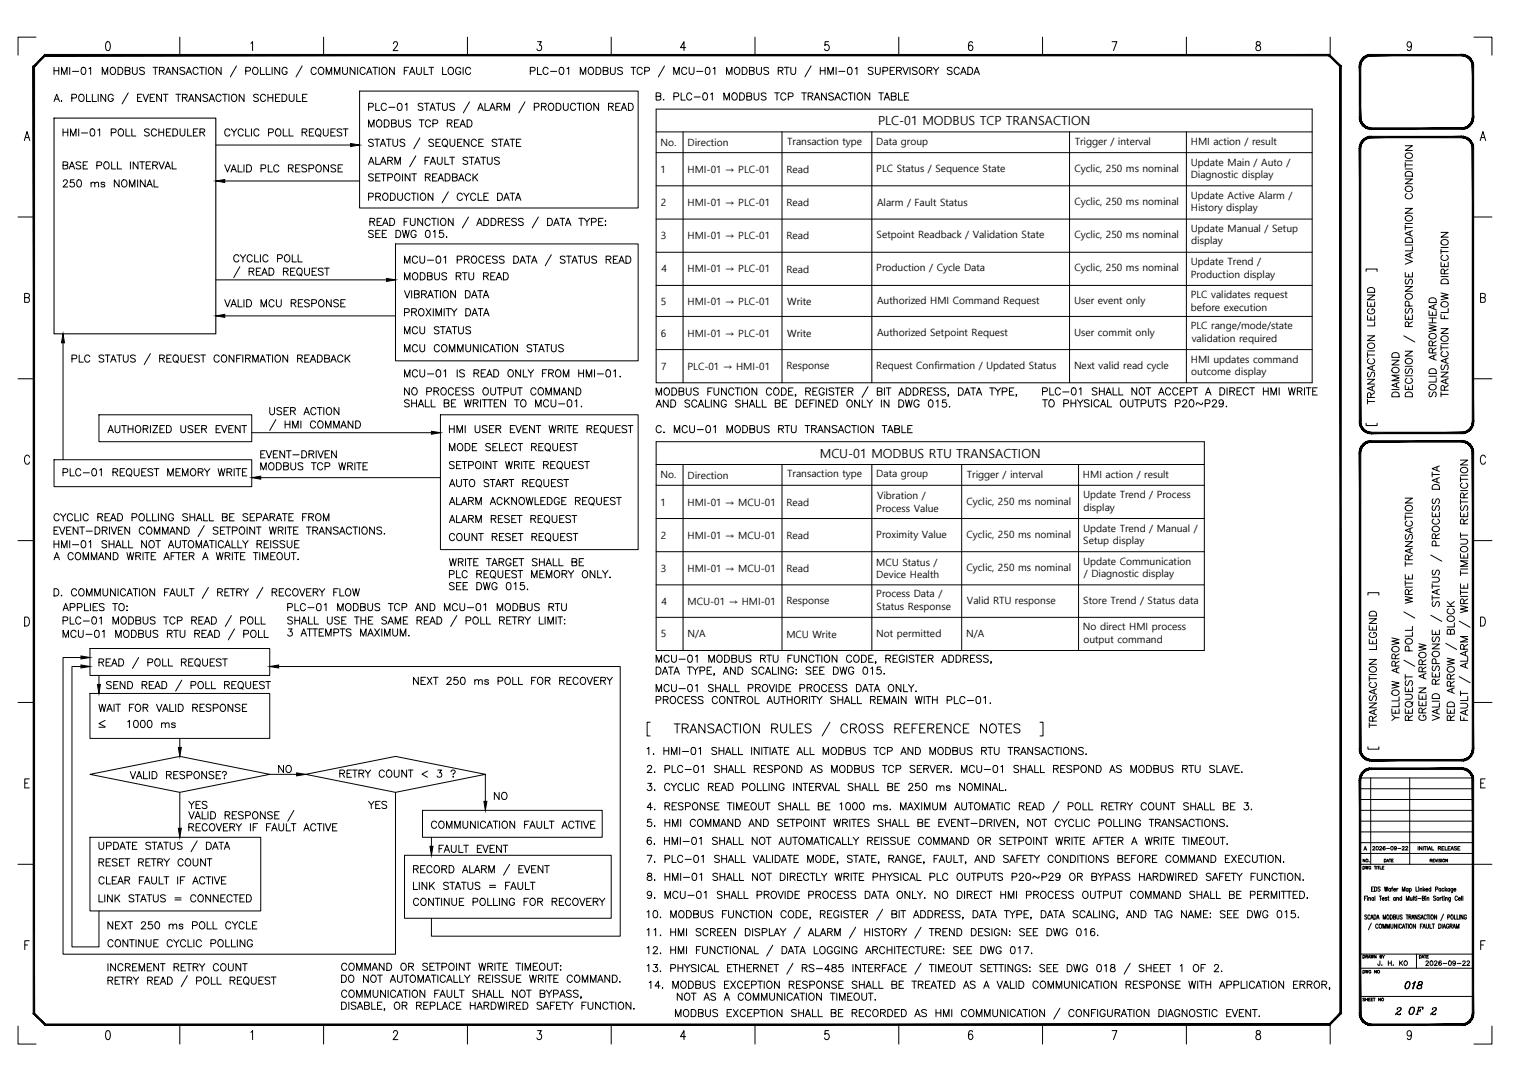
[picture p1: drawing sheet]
<svg xmlns="http://www.w3.org/2000/svg" width="420mm" height="297mm" viewBox="0 0 420 297" stroke-linecap="round" stroke-linejoin="round" font-family="sans-serif">
<defs><g id="words">
<g font-size="5.3">
<text x="16.2" y="38.8">HMI-01 POLL SCHEDULER</text>
<text x="100.2" y="36.3">MODBUS TCP READ</text>
<text x="60.7" y="48.7">VALID PLC RESPONSE</text>
<text x="110.1" y="78.3">MODBUS RTU READ</text>
<text x="60.7" y="85.7">VALID MCU RESPONSE</text>
<text x="110.1" y="93.1">MCU STATUS</text>
<text x="110.1" y="98.1">MCU COMMUNICATION STATUS</text>
<text x="28.6" y="120.3">AUTHORIZED USER EVENT</text>
<text x="122.4" y="125.2">MODE SELECT REQUEST</text>
<text x="16.2" y="132.3">PLC-01 REQUEST MEMORY WRITE</text>
<text x="122.4" y="135.1">AUTO START REQUEST</text>
<text x="122.4" y="140.1">ALARM ACKNOWLEDGE REQUEST</text>
<text x="122.4" y="145">ALARM RESET REQUEST</text>
<text x="34.6" y="215.5">VALID RESPONSE?</text>
<text x="75.5" y="213.8">NO</text>
<text x="176.7" y="213.8">2. PLC-01 SHALL RESPOND AS MODBUS TCP SERVER. MCU-01 SHALL RESPOND AS MODBUS RTU SLAVE.</text>
<text x="134.8" y="221.2">NO</text>
<text x="50.8" y="223.7">YES</text>
<text x="100.2" y="223.7">YES</text>
<text x="26.1" y="239.5">RESET RETRY COUNT</text>
<text x="119.6" y="235.7">FAULT EVENT</text>
<text x="28.6" y="256.8">NEXT 250 ms POLL CYCLE</text>
</g>
<g font-size="4.9">
<text x="16.2" y="47.6">BASE POLL INTERVAL</text>
<text x="16.2" y="52.6">250 ms NOMINAL</text>
<text x="110.1" y="104.8">MCU-01 IS READ ONLY FROM HMI-01.</text>
<text x="112.5" y="189.4">NEXT 250 ms POLL FOR RECOVERY</text>
<text x="26.1" y="196.8">WAIT FOR VALID RESPONSE</text>
<text x="92.4" y="214.8">RETRY COUNT &lt; 3 ?</text>
<text x="117.5" y="229">COMMUNICATION FAULT ACTIVE</text>
<text x="112.5" y="250.1">CONTINUE POLLING FOR RECOVERY</text>
<text x="385.2" y="273">018</text>
<text x="386.3" y="280.1">OF</text>
</g>
<text font-size="3.5" x="373.9" y="234.9">A</text>
<g font-size="3.4">
<text x="241.6" y="34.4">PLC-01 MODBUS TCP TRANSACTION</text>
<text x="225.6" y="125.9">MCU-01 MODBUS RTU TRANSACTION</text>
</g>
<g font-size="2.8">
<text x="181.8" y="40.1">No.</text>
<text x="189.2" y="40.1">Direction</text>
<text x="216.6" y="39.8">Transaction type</text>
<text x="241.1" y="39.8">Data group</text>
<text x="295.7" y="39.8">Trigger / interval</text>
<text x="327.6" y="40">HMI action / result</text>
<text x="181.7" y="47.6">1</text>
<text x="189.2" y="47.6">HMI-01 → PLC-01</text>
<text x="216.4" y="47.6">Read</text>
<text x="241.1" y="47.2">PLC Status / Sequence State</text>
<text x="295.6" y="47.3">Cyclic, 250 ms nominal</text>
<text x="327.7" y="45.6">Update Main / Auto /</text>
<text x="327.6" y="49">Diagnostic display</text>
<text x="181.9" y="56.7">2</text>
<text x="189.2" y="56.7">HMI-01 → PLC-01</text>
<text x="216.4" y="56.7">Read</text>
<text x="241.3" y="56.6">Alarm / Fault Status</text>
<text x="295.6" y="56.4">Cyclic, 250 ms nominal</text>
<text x="327.6" y="58.1">History display</text>
<text x="327.7" y="54.7">Update Active Alarm /</text>
<text x="181.8" y="65.8">3</text>
<text x="189.2" y="65.8">HMI-01 → PLC-01</text>
<text x="216.4" y="65.8">Read</text>
<text x="241.2" y="65.5">Setpoint Readback / Validation State</text>
<text x="295.6" y="65.5">Cyclic, 250 ms nominal</text>
<text x="327.7" y="63.8">Update Manual / Setup</text>
<text x="327.8" y="67.2">display</text>
<text x="182" y="74.9">4</text>
<text x="189.2" y="74.9">HMI-01 → PLC-01</text>
<text x="216.4" y="75">Read</text>
<text x="241.1" y="74.6">Production / Cycle Data</text>
<text x="295.6" y="74.6">Cyclic, 250 ms nominal</text>
<text x="327.6" y="76.4">Production display</text>
<text x="327.7" y="73">Update Trend /</text>
<text x="181.8" y="83.7">5</text>
<text x="189.2" y="83.8">HMI-01 → PLC-01</text>
<text x="216.6" y="83.8">Write</text>
<text x="241.3" y="83.5">Authorized HMI Command Request</text>
<text x="295.5" y="83.5">User event only</text>
<text x="327.6" y="82.1">PLC validates request</text>
<text x="327.7" y="85.5">before execution</text>
<text x="181.9" y="92.6">6</text>
<text x="189.2" y="92.6">HMI-01 → PLC-01</text>
<text x="216.6" y="92.6">Write</text>
<text x="241.3" y="92.3">Authorized Setpoint Request</text>
<text x="295.5" y="92.3">User commit only</text>
<text x="327.6" y="90.6">PLC range/mode/state</text>
<text x="327.9" y="94">validation required</text>
<text x="181.9" y="101.7">7</text>
<text x="189.2" y="101.7">PLC-01 → HMI-01</text>
<text x="216.4" y="101.4">Response</text>
<text x="241.1" y="101.5">Request Confirmation / Updated Status</text>
<text x="295.5" y="101.4">Next valid read cycle</text>
<text x="327.6" y="99.7">HMI updates command</text>
<text x="327.8" y="103.1">outcome display</text>
<text x="181.8" y="131.6">No.</text>
<text x="189.2" y="131.6">Direction</text>
<text x="216.6" y="131.3">Transaction type</text>
<text x="241.1" y="131.3">Data group</text>
<text x="266" y="131.3">Trigger / interval</text>
<text x="298" y="131.5">HMI action / result</text>
<text x="241.3" y="137.4">Vibration /</text>
<text x="298" y="137">Update Trend / Process</text>
<text x="181.7" y="139.1">1</text>
<text x="189.2" y="139">HMI-01 → MCU-01</text>
<text x="216.4" y="139.1">Read</text>
<text x="241.1" y="140.8">Process Value</text>
<text x="266" y="138.8">Cyclic, 250 ms nominal</text>
<text x="298.1" y="140.5">display</text>
<text x="181.9" y="148.2">2</text>
<text x="189.2" y="148.2">HMI-01 → MCU-01</text>
<text x="216.4" y="148.2">Read</text>
<text x="241.1" y="147.9">Proximity Value</text>
<text x="266" y="147.9">Cyclic, 250 ms nominal</text>
<text x="298" y="146.2">Update Trend / Manual /</text>
<text x="298.1" y="149.6">Setup display</text>
<text x="241.1" y="155.6">MCU Status /</text>
<text x="298" y="155.3">Update Communication</text>
<text x="181.8" y="157.3">3</text>
<text x="189.2" y="157.3">HMI-01 → MCU-01</text>
<text x="216.4" y="157.3">Read</text>
<text x="241.1" y="159">Device Health</text>
<text x="266" y="157">Cyclic, 250 ms nominal</text>
<text x="298.2" y="158.7">/ Diagnostic display</text>
<text x="182" y="166.3">4</text>
<text x="189.2" y="166.3">MCU-01 → HMI-01</text>
<text x="216.4" y="166">Response</text>
<text x="241.1" y="164.3">Process Data /</text>
<text x="241.2" y="167.7">Status Response</text>
<text x="266.1" y="166">Valid RTU response</text>
<text x="298.1" y="166.2">Store Trend / Status data</text>
<text x="298" y="173.4">No direct HMI process</text>
<text x="181.8" y="175.3">5</text>
<text x="189.2" y="175.2">N/A</text>
<text x="216.4" y="175.4">MCU Write</text>
<text x="241.1" y="175.1">Not permitted</text>
<text x="265.8" y="175.2">N/A</text>
<text x="298.1" y="176.8">output command</text>
</g>
</g></defs>
<!-- layer: Title blocks -->
<g fill="none" stroke="#000" stroke-width=".28">
<path d="M9.9 10.2h-4.9v5M29.3 11.6l.5-.1a1.59 1.59 0 0 1 0 2.4h-.2a1.86 1.86 0 0 1-.3-2.3zM49.5 10.2v5M69 11.9l.5-.4v2.4M89 10.2v5M108.3 12l.3-.5 .6 .1 .2 .3-.3 .9-.9 1.1h1.3M128.6 10.2v5M147.9 11.5h1.1l-.6 .9a.73 .73 0 0 1 .6 1.1 .73 .73 0 0 1-1.3 0M168.2 10.2v5M188.7 13.1h-1.5l1-1.6v2.4M207.7 10.2v5M228 11.5h-1v1a.76 .76 0 0 1 1 .1 .76 .76 0 0 1 0 1 .76 .76 0 0 1-1 .1l-.1-.2"/>
<path d="M247.3 10.2v5M267.6 11.8l-.1-.2-.5-.1a1.29 1.29 0 0 0-.5 1.6l.1 .5a.57 .57 0 0 0 .5 .3 .57 .57 0 0 0 .5-.3v-.8l-.5-.4-.4 .1-.2 .6M286.9 10.2v5M306 11.5h1.3l-.9 2.4M326.4 10.2v5M345.7 11.6v.7a1 1 0 0 1 1 .4 1 1 0 0 1 0 1.1 .73 .73 0 0 1-1.1-.3 .73 .73 0 0 1 .5-1l.6-.2a.5 .5 0 0 0-.3-.8zM366 10.2v5M388.4 12.3a.67 .67 0 0 1-.7 .7 .74 .74 0 0 1-.5-.9 .74 .74 0 0 1 .9-.5 2.14 2.14 0 0 1 0 2.2 .56 .56 0 0 1-.9-.2M405.6 10.2h4.9v5M6.7 38.7l.7-2.5 .8 2.5M7 37.8h.9M407.3 38.7l.7-2.5 .8 2.5"/>
<path d="M407.6 37.8h.9M5 59.7h4.3M405.6 59.7h4.9M6.8 81.9l1.1-.1 .2-.4-.2-.6-1.1-.1v2.5h.8l.4-.3 .1-.6-.5-.4M407.4 81.9l1.1-.1 .2-.4-.2-.6-1.1-.1v2.5h.8l.4-.3 .1-.6-.5-.4M5 104.2h4.3M405.6 104.2h4.9M8.2 125.8a.73 .73 0 0 0-.9-.6 .73 .73 0 0 0-.6 .9v.6a.73 .73 0 0 0 .6 1 .73 .73 0 0 0 .9-.6M408.7 125.8a.72 .72 0 0 0-.9-.6 .72 .72 0 0 0-.5 .9v.6a.72 .72 0 0 0 .6 1 .72 .72 0 0 0 .8-.6M5 148.7h4.3M405.6 148.7h4.9M6.8 169.7a1.32 1.32 0 0 1 1.3 .8 1.32 1.32 0 0 1-.4 1.6l-.9 .1z"/>
<path d="M407.4 169.7a1.32 1.32 0 0 1 1.3 .8 1.32 1.32 0 0 1-.4 1.6l-.9 .1zM5 193.2h4.3M405.6 193.2h4.9M6.8 215.4h.8M8.1 214.2h-1.3v2.5h1.3M407.4 215.4h.8M408.7 214.2h-1.3v2.5h1.3M5 237.7h4.3M405.6 237.7h4.9M6.8 259.9h.8M8.1 258.7h-1.3v2.5M407.4 259.9h.8"/>
<path d="M408.7 258.7h-1.3v2.5M5 282.2v5h4.9M29.3 283.6l.5-.1a1.61 1.61 0 0 1 0 2.4h-.2a1.88 1.88 0 0 1-.3-2.3zM49.5 281.8v5.4M69 283.9l.5-.4v2.4M89 281.8v5.4M108.3 284l.3-.5 .6 .1 .2 .3-.3 .8-.9 1.2h1.3M128.6 281.8v5.4M147.9 283.5h1.1l-.6 .9a.73 .73 0 0 1 .6 1.1 .73 .73 0 0 1-1.3-.1M168.2 281.8v5.4M188.7 285.1h-1.5l1-1.6v2.4M207.7 281.8v5.4"/>
<path d="M228 283.5h-1v1a.76 .76 0 0 1 1 .1 .76 .76 0 0 1 0 1 .76 .76 0 0 1-1 .1l-.1-.3M247.3 281.8v5.4M267.6 283.8l-.1-.2-.5-.1a1.3 1.3 0 0 0-.5 1.6l.2 .7a.7 .7 0 0 0 1-.6 .7 .7 0 0 0-1-.7l-.2 .6M286.9 281.8v5.4M306 283.5h1.3l-.9 2.4M326.4 281.8v5.4M345.7 283.6v.7a.99 .99 0 0 1 1 .4 .99 .99 0 0 1 0 1.1 .73 .73 0 0 1-1.1-.3 .73 .73 0 0 1 .5-1l.6-.2a.52 .52 0 0 0-.3-.8zM366 281.6v5.6M388.4 284.3a.63 .63 0 0 1-.7 .7 .71 .71 0 0 1-.6-1 .71 .71 0 0 1 1.2-.2l.1 .5a1.22 1.22 0 0 1-.8 1.6l-.4-.3M410.5 282.2v5h-4.9"/>
</g>
<!-- layer: TITLE -->
<g fill="none" stroke="#000" stroke-width=".28">
<path d="M368.9 18.3v17.3M374.2 219.9h31.1M374.2 216.9h31.1M374.2 214h31.1M377.2 214v23.7M387.9 214v23.7M374.2 237.7h31.1M374.2 234.7h31.1M374.2 231.8h31.1M374.2 228.8h31.1M374.2 225.8h31.1M374.2 222.9h31.1"/>
<path d="M375 238.3h.3a.42 .42 0 0 1 .2 .4 .42 .42 0 0 1-.2 .3h-.3zM375.6 236.3v.8l-.5-.8v.8M375.7 238.3l.2 .7 .2-.7 .2 .7 .2-.7M376.7 237h.1M377.2 238.5a.28 .28 0 0 0-.3-.2 .28 .28 0 0 0-.3 .3v.2a.28 .28 0 0 0 .3 .3 .28 .28 0 0 0 .3-.3h-.2M378.1 238.3h.5M378.4 238.3v.7M378.8 238.3v.7M379 238.3h.5M379.3 238.3v.7M379.7 238.3v.7h.5M380.4 238.6h.2"/>
<path d="M380.8 238.3h-.4v.7h.4M380.9 236.3h.2a.4 .4 0 0 1 .3 .4 .4 .4 0 0 1-.3 .4h-.2zM381.5 237.1l.3-.8 .3 .8M381.7 236.8h.3M382.2 236.3h.5M382.5 236.3v.8M382.9 236.7h.3M383.4 236.3h-.5v.8h.5M393.5 236.7l.5-.1v-.2l-.5-.1v.8M393.7 236.7l.3 .4M394.3 236.7h.3M394.7 236.3h-.4v.8h.4"/>
<path d="M394.9 236.3l.3 .8 .3-.8M395.6 236.3v.8M396.4 236.4l-.4-.1-.1 .3 .5 .4h-.5M396.7 236.3v.8M398.3 236.3v.8l-.5-.8v.8M368.9 254.7v24M375.4 247h.4M376 246.5h-.6v1.1M376.1 251.8l-.2-.2-.4 .2 .1 .3 .4 .2a.31 .31 0 0 1 0 .5 .31 .31 0 0 1-.5-.2M376.2 246.5h.1M376.2 246.9v.7M376.6 247.1l.2-.3 .3 .1v.7"/>
<path d="M376.6 246.8v.8M377 251.9a.33 .33 0 0 0-.4-.3 .33 .33 0 0 0-.2 .5v.3a.33 .33 0 0 0 .2 .4 .33 .33 0 0 0 .4-.3M377.2 252.8l.3-1.2 .3 1.2M377.3 252.4h.4M377.3 253.9l-.8 1.8M377.4 244.5h.3M377.9 243.9h-.5v1.2h.5M378 247l-.1-.1a.33 .33 0 0 0-.5 .4 .33 .33 0 0 0 .6 .2M378 246.8v.8M378 251.6a.59 .59 0 0 1 .7 .6 .59 .59 0 0 1-.7 .6zM378.2 243.9a.6 .6 0 0 1 .7 .6 .6 .6 0 0 1-.7 .6zM378.3 246.5v1.1"/>
<path d="M378.8 252.8l.3-1.2 .4 1.2M378.9 252.4h.5M379.2 254.4a.35 .35 0 0 0-.4-.3 .35 .35 0 0 0-.3 .5v.3a.35 .35 0 0 0 .3 .4 .35 .35 0 0 0 .4-.2M379.5 246.5h.6M379.6 254.2l.1-.1a.56 .56 0 0 1 .5 .7 .56 .56 0 0 1-.6 .5l-.1-.4zM379.8 244.1l-.3-.2-.4 .2 .1 .3 .5 .2a.32 .32 0 0 1-.1 .5 .32 .32 0 0 1-.5-.1M379.8 246.5v1.1M380.3 247.2h.6l-.1-.3a.36 .36 0 0 0-.5 .3 .36 .36 0 0 0 .5 .4l.1-.1M380.5 255.3v-1.2l.4 1.2 .3-1.2v1.2M380.6 252.8v-1.2l.3 1.2 .4-1.2v1.2M380.9 243.9l.3 1.2 .2-1.2 .2 1.2 .2-1.2M381.6 255.3v-1.2l.3 1.2 .4-1.2v1.2"/>
<path d="M381.6 247l-.4-.1v.2l.4 .4-.1 .1-.4-.1M381.7 251.7l.1-.1a.58 .58 0 0 1 .5 .6 .58 .58 0 0 1-.6 .6l-.1-.4zM381.9 246.8h.3M382 246.5v.9l.2 .2M382.5 251.6a.59 .59 0 0 1 .6 .6 .59 .59 0 0 1-.6 .6zM382.6 244.5l-.1-.1a.33 .33 0 0 0-.4 .3 .33 .33 0 0 0 .5 .3M382.6 244.3v.8M382.7 254.1v.9l.2 .3 .4-.1v-1.1M382.9 244.3h.3M383.2 243.9l-.2 .3v.9M383.4 252.2l.6-.1-.1-.4-.5-.1v1.2l.6-.1-.2-.5M383.5 244.7h.5l-.1-.3a.34 .34 0 0 0-.4 .4 .34 .34 0 0 0 .5 .2"/>
<path d="M383.9 247l-.1-.1a.33 .33 0 0 0-.4 .4 .33 .33 0 0 0 .5 .2M383.9 246.8v.8M384.3 247.1l.2-.3 .3 .1v.7M384.3 254.1v1.2l-.6-1.2v1.2M384.3 246.8v.8M384.3 251.6v.9l.3 .3 .3-.2v-1M384.3 244.3v.8M384.7 254.1v1.2M384.7 244.3l-.4 .4M385.7 247l-.1-.1a.34 .34 0 0 0-.5 .4 .34 .34 0 0 0 .6 .2M385.7 254.4a.36 .36 0 0 0-.5-.3 .36 .36 0 0 0-.2 .5v.3a.36 .36 0 0 0 .2 .4 .36 .36 0 0 0 .5-.2M385.7 246.5v1.1"/>
<path d="M385.8 251.8l-.2-.2-.4 .2 .1 .3 .4 .2a.31 .31 0 0 1 0 .5 .31 .31 0 0 1-.5-.2M385.8 255.3l.4-1.2 .4 1.2M385.9 245.1v-1.2l.3 1.2 .4-1.2v1.2M386 254.9h.4M386.7 254.1h.6M386.9 251.6h.6M387 247.6v-1.1l.3 1.1 .4-1.1v1.1M387 254.1v1.2M387.2 251.6v1.2M387.4 244.5v-.1a.34 .34 0 0 0-.5 .3 .34 .34 0 0 0 .5 .3M387.4 244.3v.8M387.5 254.1v1.2"/>
<path d="M387.7 252.2l.5-.1v-.4l-.5-.1v1.2M387.8 244.5l.1-.1a.34 .34 0 0 1 .5 .3 .34 .34 0 0 1-.6 .3M387.8 244.3v1.2M387.9 254.3l.2-.2a.56 .56 0 0 1 .5 .6 .56 .56 0 0 1-.6 .6l-.2-.4zM388 252.2l.3 .6M388.1 246.8v.8h.2l.2-.2M388.4 252.8l.4-1.2 .3 1.2M388.5 246.8v.8M388.6 252.4h.4M388.9 246.5v1.1M389.2 246.8h.3M389.3 246.5v.9l.2 .2"/>
<path d="M389.5 254.1v1.2l-.6-1.2v1.2M389.6 243.9v1.2h.6M389.8 246.5h.1M389.8 246.9v.7M389.9 251.6v1.2l-.6-1.2v1.2M390.2 247.1h.8M390.3 244h.1M390.4 244.4v.7M390.7 244.6l.5-.2v.7M390.7 244.3v.8M390.8 251.8l-.2-.2-.4 .2 .1 .3 .4 .2a.31 .31 0 0 1 0 .5 .31 .31 0 0 1-.5-.2M390.8 254.7h.4"/>
<path d="M391 252.8l.3-1.2 .4 1.2M391.1 252.4h.4M391.4 247h.5v-.5h-.5v1.1l.5-.1 .1-.3-.2-.2M391.4 254.1h-.6v1.2M391.5 255.3l.3-1.2 .4 1.2M391.6 243.9v1.2M391.6 254.9h.5M391.8 244.7l.3 .4M392.1 244.3l-.5 .6M392.2 246.5h.1M392.3 246.9v.7M392.3 244.7h.6l-.1-.3a.33 .33 0 0 0-.5 .3 .34 .34 0 0 0 .6 .3"/>
<path d="M392.4 254.1v.9l.3 .3 .3-.1 .1-1.1M392.5 251.9a.33 .33 0 0 0-.5-.3 .33 .33 0 0 0-.2 .5v.3a.33 .33 0 0 0 .2 .4 .33 .33 0 0 0 .5-.3M392.6 251.6h.6M392.7 247.1l.2-.3 .2 .1 .1 .7M392.7 246.8v.8M392.9 251.6v1.2M393.4 254.1v1.2h.6M393.4 251.6v1.2M393.7 244.5l-.1-.1a.34 .34 0 0 0-.5 .4 .34 .34 0 0 0 .6 .2M393.7 243.9v1.2M393.9 251.7l.1-.1a.58 .58 0 0 1 .4 .6 .58 .58 0 0 1-.5 .6l-.2-.4zM394.1 254.1h.6"/>
<path d="M394.4 254.1v1.2M395 244.6l.5-.1 .1-.5-.6-.1v1.2M395.1 246.6l-.3-.1-.4 .1 .1 .3 .5 .2a.33 .33 0 0 1-.1 .5 .33 .33 0 0 1-.5-.1M395.3 251.6v1.2l-.6-1.2v1.2M395.9 254.1a.6 .6 0 0 1 .6 .6 .6 .6 0 0 1-.6 .6zM396.2 246.8v.8M396.4 244.5v-.1a.34 .34 0 0 0-.5 .3 .34 .34 0 0 0 .5 .3M396.4 244.3v.8M396.6 246.8l-.4 .4M396.7 246.8h.4M396.8 254.1v1.2M396.9 246.5v.9l.2 .2"/>
<path d="M397.1 255.3l.3-1.2 .4 1.2M397.2 254.9h.4M397.2 251.4l-.8 1.8M397.3 244.5l-.1-.1a.34 .34 0 0 0-.5 .4 .34 .34 0 0 0 .6 .2M397.3 246.5h.1M397.4 246.9v.7M397.6 243.9v1.2M397.7 247.1l.5-.2v.7M397.7 246.8v.8M397.8 244.7l.3 .4M398.1 244.3l-.5 .6M398.3 252.3l.6-.1v-.5l-.6-.1v1.2"/>
<path d="M398.6 254.4a.35 .35 0 0 0-.4-.3 .35 .35 0 0 0-.2 .5v.3a.35 .35 0 0 0 .3 .4 .35 .35 0 0 0 .3-.4h-.2M398.9 244.5l-.1-.1a.33 .33 0 0 0-.5 .3 .34 .34 0 0 0 .6 .3M398.9 244.3v.8M399 254.7l.5-.1v-.4l-.5-.1v1.2M399.1 246.8l-.1 1.1-.3 .1M399.1 247l-.1-.1a.36 .36 0 0 0-.5 .3 .36 .36 0 0 0 .5 .4l.1-.1M399.3 254.7l.3 .6M399.4 251.7v-.1a.58 .58 0 0 1 .5 .6 .58 .58 0 0 1-.5 .6l-.2-.4zM399.7 244.3v1.1l-.4 .1M399.7 244.5v-.1a.34 .34 0 0 0-.5 .3 .34 .34 0 0 0 .5 .3M399.8 255.3l.3-1.2 .4 1.2M399.9 254.9h.5"/>
<path d="M400.1 244.7h.5l-.1-.3a.34 .34 0 0 0-.4 .4 .34 .34 0 0 0 .5 .2M400.2 251.6v1.2h.5M400.7 255.3v-1.2l.4 1.2 .3-1.2v1.2M400.9 251.6v1.2h.5M401 246.7a.35 .35 0 0 0-.4-.2 .35 .35 0 0 0-.2 .4v.3a.35 .35 0 0 0 .2 .4 .35 .35 0 0 0 .4-.2M401.3 247.2h.5v-.3a.33 .33 0 0 0-.5 .4 .33 .33 0 0 0 .5 .2M401.6 251.6v1.2M402.2 246.5v1.1M402.5 246.5v1.1M402.6 251.6v1.2l-.6-1.2v1.2M403.5 251.9a.33 .33 0 0 0-.4-.3 .33 .33 0 0 0-.2 .5v.3a.34 .34 0 0 0 .3 .4 .34 .34 0 0 0 .3-.4h-.2M374.2 274.1h31.1"/>
<path d="M374.2 266.3h31.1M374.2 262.4h31.1M375 262.7h.3a.42 .42 0 0 1 .2 .4 .42 .42 0 0 1-.2 .4h-.3zM375 266.9h.3a.41 .41 0 0 1 .2 .4 .41 .41 0 0 1-.2 .3h-.3zM375.5 274.6h-.5l.5 .6h-.5M375.7 266.9l.2 .7 .2-.7 .2 .7 .2-.7M375.8 274.5v.8M375.8 274.9h.5M375.8 263.1h.4v-.3l-.4-.1v.8M376.1 263.1l.2 .4M376.3 274.5v.8M376.5 263.5l.3-.8 .2 .8"/>
<path d="M376.6 274.9h.3M376.6 263.3h.3M377 274.5h-.4v.8h.4M377.2 262.7l.1 .8 .2-.8 .2 .8 .2-.8M377.2 267.1a.32 .32 0 0 0-.5-.1 .32 .32 0 0 0 0 .5 .32 .32 0 0 0 .5 0l-.2-.2M377.3 274.9h.3M377.7 274.5h-.4v.8h.4M377.9 274.5h.5M378.1 274.5v.8M378.6 262.7v.8l-.5-.8v.8M378.7 266.9v.7l-.5-.7v.7M379.7 264.3v1.1l-.5 .1-.1-.4"/>
<path d="M379.7 263.1h.5v-.3l-.5-.1v.8l.5-.1-.1-.3M379.9 274.5v.8l-.6-.8v.8M380.2 265.4h.1M380.4 262.7l.3 .4v.4M381 262.7l-.3 .4M382 264.3v1.2M382 264.9h.8M382.8 264.3v1.2M383.4 265.4h.1M384.3 278.8l.8 .3 .3-.4-.3 .3-1-.1M384.5 277.5v.2l-.1-.1a.58 .58 0 0 1 .6-.5 .58 .58 0 0 1 .6 .5l-1.3 .9-.4 .6M385.1 264.3v1.2"/>
<path d="M385.4 264.8l.5 .7M385.9 264.3l-.8 .8M389.7 262.4v3.9M390.6 262.7h.2a.42 .42 0 0 1 .3 .4 .42 .42 0 0 1-.3 .4h-.2zM391.2 263.5l.3-.8 .3 .8M391.3 263.3h.4M391.9 262.7h.5M392.1 262.7v.8M392.4 264.6l.2-.3 .5 .2-.8 1h.8M392.6 263.1h.3M393.1 262.7h-.5v.8h.5M393.6 264.3a.57 .57 0 0 1 .7 .6 .57 .57 0 0 1-.7 .6l-.1-.5z"/>
<path d="M394 278.8l.8 .3 .3-.4-.3 .3-1.1-.1M394.2 277.5v.2l-.1-.1a.58 .58 0 0 1 .6-.5 .58 .58 0 0 1 .6 .5l-1.3 .9-.4 .6M394.7 264.6l.2-.3 .5 .2-.8 1h.9M394.9 277.1l.2 .3v.4l-.8 .6M396.6 264.4l-.1-.1a.56 .56 0 0 0-.6 .6 .56 .56 0 0 0 .6 .6 .38 .38 0 0 0 0-.7 .38 .38 0 0 0-.6 .3M397.1 265h1M398.7 264.3a.57 .57 0 0 1 .7 .6 .57 .57 0 0 1-.7 .6l-.2-.5zM400.5 264.7a.39 .39 0 0 1-.6 .3 .39 .39 0 0 1-.1-.6 .39 .39 0 0 1 .6 0l-.1 1.1-.5-.2M400.9 265h1.1M402.5 264.6l.2-.3 .5 .2-.8 1h.8M403.7 264.6l.2-.3 .5 .2-.8 1h.8"/>
<circle cx="376.1" cy="236.6" r=".36"/>
<circle cx="397.2" cy="236.6" r=".36"/>
<circle cx="395.6" cy="247.2" r=".37"/>
<circle cx="379.3" cy="267.2" r=".36"/>
<circle cx="380.4" cy="274.9" r=".34"/>
<circle cx="386.8" cy="264.8" r=".57"/>
</g>
<g fill="#000" stroke="#000" stroke-width=".28">
<path d="M374 18.3l.4 14v-14zM374 18.3l.4 14h-.4z"/>
<path d="M376.8 15h.5v.4zM376.8 15l.1 .4h.4zM376.3 15.1l.5-.1 .1 .4zM376.3 15.1l.1 .4 .5-.1zM375.8 15.3l.5-.2 .1 .4zM375.8 15.3l.2 .4 .4-.2zM375.4 15.6l.4-.3 .2 .4zM375.4 15.6l.2 .3 .4-.2zM375 15.9l.4-.3 .2 .3zM375 15.9l.3 .3 .3-.3zM375 15.9l.3 .3-.6 .1zM374.7 16.3l.3 .3 .3-.4zM374.7 16.3l.3 .3-.6 .2zM374.4 16.8l.3 .1 .3-.3zM374.4 16.8l.3 .1-.5 .3zM374.2 17.2l.4 .2 .1-.5zM374.2 17.2l.4 .2-.5 .4zM374.1 17.8h.3l.2-.4zM374.1 17.8h.3l-.4 .5zM374.4 17.8l-.4 .5h.4z"/>
<path d="M377.3 15.4h24.9v-.4zM377.3 15h24.9l-24.9 .4z"/>
<path d="M405.1 18.3l.4 14v-14zM405.1 18.3l.4 14h-.4z"/>
<path d="M405.4 17.8l.1 .5h-.4zM405.1 17.8v.5l.3-.5zM405.3 17.2l.1 .6h-.3zM404.9 17.4l.2 .4 .2-.6zM405.1 16.8l.2 .4-.4 .2zM404.8 16.9l.1 .5 .2-.6zM404.8 16.3l.3 .5-.3 .1zM404.5 16.6l.3 .3v-.6zM404.5 15.9l.3 .4-.3 .3zM404.5 15.9l-.3 .3 .3 .4zM404.1 15.6l.4 .3-.3 .3zM404.1 15.6l-.2 .3 .3 .3zM403.7 15.3l.4 .3-.2 .3zM403.7 15.3l-.2 .4 .4 .2zM403.2 15.1l.5 .2-.2 .4zM403.2 15.1l-.1 .4 .4 .2zM402.7 15l.5 .1-.1 .4zM402.7 15l-.1 .4 .5 .1zM402.2 15h.5l-.1 .4zM402.2 15v.4h.4z"/>
<path d="M374 32.3h.4l-.3 .5zM374.4 32.3l-.3 .5 .3-.1zM374.1 32.8l.3-.1-.2 .6zM374.4 32.7l-.2 .6 .4-.2zM374.2 33.3l.4-.2-.2 .7zM374.6 33.1l-.2 .7 .3-.2zM374.4 33.8l.3-.2v.6zM374.7 33.6v.6l.3-.2zM374.7 34.2l.3-.2v.6zM375 34v.6l.3-.3zM375 34.6l.3-.3 .1 .6zM375.3 34.3l.1 .6 .2-.3zM375.6 34.6l.2 .6-.4-.3zM375.6 34.6l.2 .6 .2-.3zM376 34.9l.3 .5-.5-.2zM376 34.9l.3 .5 .1-.4zM376.4 35l.4 .5-.5-.1zM376.4 35l.4 .5 .1-.4zM376.9 35.1l.4 .5-.5-.1zM376.9 35.1l.4 .5v-.4z"/>
<path d="M376.8 37.5h.5v.4zM376.8 37.5l.1 .4h.4zM376.3 37.6l.5-.1 .1 .4zM376.3 37.6l.1 .4 .5-.1zM375.8 37.9l.5-.3 .1 .4zM375.8 37.9l.2 .3 .4-.2zM375.4 38.1l.4-.2 .2 .3zM375.4 38.1l.2 .3 .4-.2zM375 38.5l.4-.4 .2 .3zM375 38.5l.3 .2 .3-.3zM375 38.5l.3 .2-.6 .2zM374.7 38.9l.3 .2 .3-.4zM374.7 38.9l.3 .2-.6 .2zM374.4 39.3l.3 .2 .3-.4zM374.4 39.3l.3 .2-.5 .3zM374.2 39.8l.4 .1 .1-.4zM374.2 39.8l.4 .1-.5 .4zM374.1 40.3h.3l.2-.4zM374.1 40.3h.3l-.4 .5zM374.4 40.3l-.4 .5h.4z"/>
<path d="M377.3 35.6h24.9v-.4zM377.3 35.2h24.9l-24.9 .4z"/>
<path d="M377.3 37.9h24.9v-.4zM377.3 37.5h24.9l-24.9 .4z"/>
<path d="M402.2 35.2l.5 .3-.5 .1zM402.2 35.2l.5 .3-.1-.4zM402.6 35.1l.6 .3-.5 .1zM402.6 35.1l.6 .3-.1-.4zM403.1 35l.6 .2-.5 .2zM403.1 35l.6 .2-.2-.3zM403.5 34.9h.6l-.4 .3zM403.5 34.9h.6l-.2-.3zM403.9 34.6h.6l-.4 .3zM403.9 34.6h.6l-.3-.3zM404.2 34.3l.6-.1-.3 .4zM404.5 34l-.3 .3 .6-.1zM404.5 34l.6-.2-.3 .4zM404.8 33.6l-.3 .4 .6-.2zM404.8 33.6l.5-.3-.2 .5zM404.9 33.1l-.1 .5 .5-.3zM404.9 33.1l.5-.3-.1 .5zM405.1 32.7l-.2 .4 .5-.3zM405.5 32.3l-.1 .5-.3-.1zM405.1 32.3v.4l.4-.4z"/>
<path d="M374 40.8l.4 75.2v-75.2zM374 40.8l.4 75.2h-.4z"/>
<path d="M405.1 40.8l.4 75.2v-75.2zM405.1 40.8l.4 75.2h-.4z"/>
<path d="M405.4 40.3l.1 .5h-.4zM405.1 40.3v.5l.3-.5zM405.3 39.8l.1 .5h-.3zM404.9 39.9l.2 .4 .2-.5zM405.1 39.3l.2 .5-.4 .1zM404.8 39.5l.1 .4 .2-.6zM404.8 38.9l.3 .4-.3 .2zM404.5 39.1l.3 .4v-.6zM404.5 38.5l.3 .4-.3 .2zM404.2 38.7l.3 .4v-.6zM404.1 38.1l.4 .4-.3 .2zM404.1 38.1l-.2 .3 .3 .3zM403.7 37.9l.4 .2-.2 .3zM403.7 37.9l-.2 .3 .4 .2zM403.2 37.6l.5 .3-.2 .3zM403.2 37.6l-.1 .4 .4 .2zM402.7 37.5l.5 .1-.1 .4zM402.7 37.5l-.1 .4 .5 .1zM402.2 37.5h.5l-.1 .4zM402.2 37.5v.4h.4z"/>
<path d="M374 116h.4l-.3 .5zM374.4 116l-.3 .5 .3-.1zM374.1 116.5l.3-.1-.2 .6zM374.4 116.4l-.2 .6 .4-.1zM374.2 117l.4-.1-.2 .6zM374.6 116.9l-.2 .6 .3-.2zM374.4 117.5l.3-.2v.6zM374.7 117.3v.6l.3-.2zM374.7 117.9l.3-.2v.6zM375 117.7v.6l.3-.3zM375 118.3l.3-.3 .1 .7zM375.3 118l.1 .7 .2-.4zM375.6 118.3l.2 .6-.4-.2zM375.6 118.3l.2 .6 .2-.3zM376 118.6l.3 .5-.5-.2zM376 118.6l.3 .5 .1-.4zM376.4 118.7l.4 .5-.5-.1zM376.4 118.7l.4 .5 .1-.4zM376.9 118.8l.4 .5-.5-.1zM376.9 118.8l.4 .5v-.4z"/>
<path d="M377.3 118.9v.4l24.9-.4zM377.3 119.3l24.9-.4v.4z"/>
<path d="M402.2 118.9l.5 .3-.5 .1zM402.2 118.9l.5 .3-.1-.4zM402.6 118.8l.6 .3-.5 .1zM402.6 118.8l.6 .3-.1-.4zM403.1 118.7l.6 .2-.5 .2zM403.1 118.7l.6 .2-.2-.3zM403.5 118.6l.6 .1-.4 .2zM403.5 118.6l.6 .1-.2-.4zM403.9 118.3h.6l-.4 .4zM403.9 118.3h.6l-.3-.3zM404.2 118l.6-.1-.3 .4zM404.5 117.7l-.3 .3 .6-.1zM404.5 117.7l.6-.2-.3 .4zM404.8 117.3l-.3 .4 .6-.2zM404.8 117.3l.5-.3-.2 .5zM404.9 116.9l-.1 .4 .5-.3zM404.9 116.9l.5-.4-.1 .5zM405.1 116.4l-.2 .5 .5-.4zM405.5 116l-.1 .5-.3-.1zM405.1 116v.4l.4-.4z"/>
<path d="M374 124.5l.4 81.5v-81.5zM374 124.5l.4 81.5h-.4z"/>
<path d="M377.3 121.2v.4l24.9-.4zM377.3 121.6l24.9-.4v.4z"/>
<path d="M376.8 121.3l.5-.1v.4zM376.8 121.3l.1 .3h.4zM376.3 121.4l.5-.1 .1 .3zM376.3 121.4l.1 .3 .5-.1zM375.8 121.6l.5-.2 .1 .3zM375.8 121.6l.2 .3 .4-.2zM375.4 121.8l.4-.2 .2 .3zM375.4 121.8l.2 .4 .4-.3zM375 122.2l.4-.4 .2 .4zM375 122.2l.3 .3 .3-.3zM375 122.2l.3 .3-.6 .1zM374.7 122.6l.3 .2 .3-.3zM374.7 122.6l.3 .2-.6 .2zM374.4 123l.3 .2 .3-.4zM374.4 123l.3 .2-.5 .3zM374.2 123.5l.4 .1 .1-.4zM374.2 123.5l.4 .1-.5 .4zM374.1 124l.3 .1 .2-.5zM374.1 124l.3 .1-.4 .4zM374.4 124.1l-.4 .4h.4z"/>
<path d="M405.4 124l.1 .5h-.4zM405.1 124.1v.4l.3-.5zM405.3 123.5l.1 .5-.3 .1zM404.9 123.6l.2 .5 .2-.6zM405.1 123l.2 .5-.4 .1zM404.8 123.2l.1 .4 .2-.6zM404.8 122.6l.3 .4-.3 .2zM404.5 122.8l.3 .4v-.6zM404.5 122.2l.3 .4-.3 .2zM404.5 122.2l-.3 .3 .3 .3zM404.1 121.8l.4 .4-.3 .3zM404.1 121.8l-.2 .4 .3 .3zM403.7 121.6l.4 .2-.2 .4zM403.7 121.6l-.2 .3 .4 .3zM403.2 121.4l.5 .2-.2 .3zM403.2 121.4l-.1 .3 .4 .2zM402.7 121.3l.5 .1-.1 .3zM402.7 121.3l-.1 .3 .5 .1zM402.2 121.2l.5 .1-.1 .3zM402.2 121.2v.4h.4z"/>
<path d="M405.1 124.5l.4 81.5v-81.5zM405.1 124.5l.4 81.5h-.4z"/>
<path d="M374 206h.4l-.3 .5zM374.4 206l-.3 .5 .3-.1zM374.1 206.5l.3-.1-.2 .6zM374.4 206.4l-.2 .6 .4-.1zM374.2 207l.4-.1-.2 .6zM374.6 206.9l-.2 .6 .3-.2zM374.4 207.5l.3-.2v.6zM374.7 207.3v.6l.3-.2zM374.7 207.9l.3-.2v.6zM375 207.7v.6l.3-.3zM375 208.3l.3-.3 .1 .7zM375.3 208l.1 .7 .2-.4zM375.6 208.3l.2 .6-.4-.2zM375.6 208.3l.2 .6 .2-.3zM376 208.6l.3 .5-.5-.2zM376 208.6l.3 .5 .1-.3zM376.4 208.8l.4 .4-.5-.1zM376.4 208.8l.4 .4 .1-.3zM376.9 208.9l.4 .4-.5-.1zM376.9 208.9l.4 .4v-.4z"/>
<path d="M374 214.5l.4 64.2v-64.2zM374 214.5l.4 64.2h-.4z"/>
<path d="M377.3 208.9v.4l24.9-.4zM377.3 209.3l24.9-.4v.4z"/>
<path d="M377.3 211.2v.4l24.9-.4zM377.3 211.6l24.9-.4v.4z"/>
<path d="M376.8 211.3l.5-.1v.4zM376.8 211.3l.1 .3h.4zM376.3 211.4l.5-.1 .1 .3zM376.3 211.4l.1 .3 .5-.1zM375.8 211.6l.5-.2 .1 .3zM375.8 211.6l.2 .3 .4-.2zM375.4 211.9l.4-.3 .2 .3zM375.4 211.9l.2 .3 .4-.3zM375 212.2l.4-.3 .2 .3zM375 212.2l.3 .3 .3-.3zM375 212.2l.3 .3-.6 .1zM374.7 212.6l.3 .2 .3-.3zM374.7 212.6l.3 .2-.6 .2zM374.4 213l.3 .2 .3-.4zM374.4 213l.3 .2-.5 .3zM374.2 213.5l.4 .1 .1-.4zM374.2 213.5l.4 .1-.5 .4zM374.1 214l.3 .1 .2-.5zM374.1 214l.3 .1-.4 .4zM374.4 214.1l-.4 .4h.4z"/>
<path d="M402.2 208.9l.5 .3-.5 .1zM402.2 208.9l.5 .3-.1-.3zM402.6 208.9l.6 .2-.5 .1zM402.6 208.9l.6 .2-.1-.3zM403.1 208.8l.6 .1-.5 .2zM403.1 208.8l.6 .1-.2-.3zM403.5 208.6l.6 .1-.4 .2zM403.5 208.6l.6 .1-.2-.4zM403.9 208.3h.6l-.4 .4zM403.9 208.3h.6l-.3-.3zM404.2 208l.6-.1-.3 .4zM404.5 207.7l-.3 .3 .6-.1zM404.5 207.7l.6-.2-.3 .4zM404.8 207.3l-.3 .4 .6-.2zM404.8 207.3l.5-.3-.2 .5zM404.9 206.9l-.1 .4 .5-.3zM404.9 206.9l.5-.4-.1 .5zM405.1 206.4l-.2 .5 .5-.4zM405.5 206l-.1 .5-.3-.1zM405.1 206v.4l.4-.4z"/>
<path d="M405.4 214l.1 .5h-.4zM405.1 214.1v.4l.3-.5zM405.3 213.5l.1 .5-.3 .1zM404.9 213.6l.2 .5 .2-.6zM405.1 213l.2 .5-.4 .1zM404.8 213.2l.1 .4 .2-.6zM404.8 212.6l.3 .4-.3 .2zM404.5 212.8l.3 .4v-.6zM404.5 212.2l.3 .4-.3 .2zM404.5 212.2l-.3 .3 .3 .3zM404.1 211.9l.4 .3-.3 .3zM404.1 211.9l-.2 .3 .3 .3zM403.7 211.6l.4 .3-.2 .3zM403.7 211.6l-.2 .3 .4 .3zM403.2 211.4l.5 .2-.2 .3zM403.2 211.4l-.1 .3 .4 .2zM402.7 211.3l.5 .1-.1 .3zM402.7 211.3l-.1 .3 .5 .1zM402.2 211.2l.5 .1-.1 .3zM402.2 211.2v.4h.4z"/>
<path d="M405.1 214.5l.4 64.2v-64.2zM405.1 214.5l.4 64.2h-.4z"/>
<path d="M368.7 18.3v260.3l.3 .2zM368.7 18.3l.3-.1v260.6zM365.7 15.4l3 2.9 .3-.1zM365.8 15l3.2 3.2-3.3-2.8zM12.5 15.4h353.2l.1-.4zM12.3 15h353.5l-353.3 .4zM12.3 15l-2.8 3.3 3-2.9zM9.1 18.2l3.2-3.2-2.8 3.3zM9.1 18.2l.4 260.4v-260.3zM9.1 18.2l.4 260.4-.4 .2zM9.1 278.8l3.4 2.8-3-3zM9.1 278.8l3.4 2.8-.2 .4zM12.5 281.6l-.2 .4 353.4-.4zM12.3 282l353.4-.4 .1 .4zM365.7 281.6l.1 .4 2.9-3.4zM368.7 278.6l.3 .2-3.2 3.2z"/>
<path d="M374 278.7h.4l-.3 .5zM374.4 278.7l-.3 .5h.3zM374.1 279.2h.3l-.2 .5zM374.4 279.2l-.2 .5 .4-.1zM374.2 279.7l.4-.1-.2 .6zM374.6 279.6l-.2 .6 .3-.2zM374.4 280.2l.3-.2v.7zM374.7 280v.7l.3-.3zM374.7 280.7l.3-.3v.7zM375 280.4v.7l.3-.3zM375 281.1l.3-.3 .1 .6zM375.3 280.8l.1 .6 .2-.3zM375.6 281.1l.2 .6-.4-.3zM375.6 281.1l.2 .6 .2-.4zM376 281.3l.3 .6-.5-.2zM376 281.3l.3 .6 .1-.4zM376.4 281.5l.4 .5-.5-.1zM376.4 281.5l.4 .5 .1-.4zM376.9 281.6l.4 .4h-.5zM376.9 281.6l.4 .4v-.4z"/>
<path d="M377.3 281.6v.4l24.9-.4zM377.3 282l24.9-.4v.4z"/>
<path d="M402.2 281.6l.5 .4h-.5zM402.2 281.6l.5 .4-.1-.4zM402.6 281.6l.6 .3-.5 .1zM402.6 281.6l.6 .3-.1-.4zM403.1 281.5l.6 .2-.5 .2zM403.1 281.5l.6 .2-.2-.4zM403.5 281.3l.6 .1-.4 .3zM403.5 281.3l.6 .1-.2-.3zM403.9 281.1h.6l-.4 .3zM403.9 281.1h.6l-.3-.3zM404.2 280.8l.6-.1-.3 .4zM404.5 280.4l-.3 .4 .6-.1zM404.5 280.4l.6-.2-.3 .5zM404.8 280l-.3 .4 .6-.2zM404.8 280l.5-.3-.2 .5zM404.9 279.6l-.1 .4 .5-.3zM404.9 279.6l.5-.4-.1 .5zM405.1 279.2l-.2 .4 .5-.4zM405.5 278.7l-.1 .5h-.3zM405.1 278.7v.5l.4-.5z"/>
</g>
<!-- layer: HMI-TEXT -->
<g fill="none" stroke="#000" stroke-width=".28">
<path d="M14.9 18.5v2M14.9 19.4h1.3M16.2 18.5v2M19.2 18.5v2M19.9 19.6h1.7M22.6 18.6a.64 .64 0 0 1 .9 .3l.1 .5a.86 .86 0 0 1-.7 1.1 1.24 1.24 0 0 1-.3-1.9zM24.5 18.9l.4-.4v2M30.7 18.6a.93 .93 0 0 1 1.2 .9 .93 .93 0 0 1-1.2 .9l-.4-.7 .1-.7zM32.5 18.5h.6a1.05 1.05 0 0 1 .7 1 1.05 1.05 0 0 1-.7 1h-.6zM34.4 19.4h1.2l.2-.5-.2-.3-1.2-.1v2l1.2-.1 .2-.6-.5-.4M36.4 18.5v1.4a.66 .66 0 0 0 .7 .6 .66 .66 0 0 0 .6-.6v-1.4M39.7 18.8l-.4-.3-.9 .3 .2 .5 .9 .3 .2 .3v.3l-.4 .3-.9-.3"/>
<path d="M42.1 18.5h1.3M42.7 18.5v2M43.9 19.4h1.1l.2-.5-.5-.4h-.8v2M44.5 19.4l.7 1.1M45.9 19.8h.9M48.9 18.5v2l-1.4-2v2M50.8 18.8l-.4-.3-.9 .3 .2 .5 1 .3 .1 .3v.3l-.4 .3-.9-.3M51.5 19.8h.9M54.5 19a.72 .72 0 0 0-.8-.5 .72 .72 0 0 0-.6 .8v.4a.72 .72 0 0 0 .6 .8 .72 .72 0 0 0 .8-.5M54.9 18.5h1.3M55.5 18.5v2M56.7 18.5v2"/>
<path d="M57.7 18.6a.93 .93 0 0 1 1.2 .9 .93 .93 0 0 1-1.2 .9l-.4-.7 .1-.7zM60.8 18.5v2l-1.3-2v2M65.1 18.1l-1.7 3M67.6 19.6l1.1-.2 .2-.2-.1-.5-1.2-.2v2M69.9 18.6a.93 .93 0 0 1 1.1 .9 .93 .93 0 0 1-1.1 .9l-.4-.7 .1-.7zM71.7 18.5v2h1.1M73.3 18.5v2h1.1M74.9 18.5v2M76.9 18.5v2l-1.3-2v2M79 19a.72 .72 0 0 0-.8-.5 .72 .72 0 0 0-.6 .8v.4a.7 .7 0 0 0 .7 .8 .7 .7 0 0 0 .7-.8h-.5M83.1 18.1l-1.6 3M87 19a.73 .73 0 0 0-.8-.5 .73 .73 0 0 0-.6 .8v.4a.73 .73 0 0 0 .6 .8 .73 .73 0 0 0 .8-.5"/>
<path d="M88 18.6a.93 .93 0 0 1 1.1 .9 .93 .93 0 0 1-1.1 .9l-.4-.7v-.4zM94.3 18.5v1.4a.67 .67 0 0 0 .6 .6 .67 .67 0 0 0 .7-.6v-1.4M97.7 18.5v2l-1.4-2v2M98.4 18.5v2M100.5 19a.73 .73 0 0 0-.8-.5 .73 .73 0 0 0-.6 .8v.4a.73 .73 0 0 0 .6 .8 .73 .73 0 0 0 .8-.5M101.1 19.8h1M102.6 18.5h1.3M103.2 18.5v2M104.4 18.5v2M105.4 18.6a.93 .93 0 0 1 1.2 .9 .93 .93 0 0 1-1.2 .9l-.4-.7 .1-.7zM108.5 18.5v2l-1.3-2v2M111.2 19.4h.8"/>
<path d="M112.4 18.5h-1.2v2M112.9 19.8h1M114.6 18.5v1.4a.66 .66 0 0 0 .7 .6 .66 .66 0 0 0 .6-.6v-1.4M116.7 18.5v2h1.1M118 18.5h1.3M118.7 18.5v2M121.8 18.5v2h1.1M123.7 18.6a.93 .93 0 0 1 1.1 .9 .93 .93 0 0 1-1.1 .9l-.4-.7v-.4zM126.8 19a.73 .73 0 0 0-.9-.5 .73 .73 0 0 0-.5 .8v.4a.71 .71 0 0 0 .7 .8 .71 .71 0 0 0 .7-.8h-.5M127.4 18.5v2M129.5 19a.73 .73 0 0 0-.8-.5 .73 .73 0 0 0-.6 .8v.4a.73 .73 0 0 0 .6 .8 .73 .73 0 0 0 .8-.5M14.9 27.9l.7-2 .8 2"/>
<path d="M15.1 27.3h1M16.8 27.8h.2zM16.9 20.5v-2l.8 2 .7-2v2M19.8 27l1.1-.1 .1-.8-1.2-.2v2M21.8 26.2a.72 .72 0 0 1 .9-.3 .72 .72 0 0 1 .4 .8v.4a.75 .75 0 0 1-.7 .8 .75 .75 0 0 1-.8-.8zM23.8 25.9v2h1.1M25.4 25.9v2h1.2M27 25.9v2M28.1 20.5v-2l.8 2 .7-2v2M29.1 25.9v2l-1.3-2v2M31.2 26.4a.73 .73 0 0 0-.9-.5 .73 .73 0 0 0-.6 .8v.4a.71 .71 0 0 0 .8 .8 .71 .71 0 0 0 .7-.8h-.5M35.3 25.5l-1.7 3.1"/>
<path d="M37.9 26.9h.7M39.1 25.9h-1.2v2h1.2M39.4 25.9l.7 2 .8-2M41.3 26.9h.8M42.6 25.9h-1.3v2h1.3M44.4 25.9v2l-1.3-2v2M44.9 25.9h1.3M45.6 20.5l.7-2 .8 2M45.6 25.9v2M48.4 25.9h1.3M49.1 25.9v2M50.2 26.9l1.1-.1 .2-.3-.1-.4-1.2-.2v2"/>
<path d="M50.8 26.9l.7 1M51.2 20.5l.8-2 .7 2M51.9 27.9l.7-2 .8 2M52.2 27.3h.9M55.2 25.9v2l-1.3-2v2M57.2 26.2a.73 .73 0 0 0-.8-.3 .73 .73 0 0 0-.6 .5l.2 .3 1.1 .4 .1 .5a.84 .84 0 0 1-1.4 0M57.5 27.9l.8-2 .7 2M57.8 27.3h1M60.8 26.4a.73 .73 0 0 0-.8-.5 .73 .73 0 0 0-.6 .8v.4a.73 .73 0 0 0 .6 .8 .73 .73 0 0 0 .8-.5M61.2 25.9h1.3M61.9 25.9v2M63 25.9v2"/>
<path d="M63.8 26.2l.2-.2a.98 .98 0 0 1 1.2 .7 .98 .98 0 0 1-.6 1.2 1.03 1.03 0 0 1-.9-.6 1.03 1.03 0 0 1 .1-1.1zM67.1 25.9v2l-1.3-2v2M71.1 26.2a.75 .75 0 0 0-1.3 .2l.2 .3 .9 .4 .2 .5a.86 .86 0 0 1-1.3 0M73.1 26.4a.73 .73 0 0 0-.9-.5 .73 .73 0 0 0-.5 .8 .82 .82 0 0 0 .2 1 .82 .82 0 0 0 1.1-.1l.1-.2M73.7 26.9h1.4M73.7 25.9v2M75.1 25.9v2M75.8 26.9h.8M77 25.9h-1.2v2h1.2M77.6 25.9h.7a1.07 1.07 0 0 1 .6 1 1.07 1.07 0 0 1-.6 1h-.7zM79.6 25.9v1.4l.5 .6 .5-.1 .3-.5v-1.4M81.6 25.9v2h1.2"/>
<path d="M83.3 26.9h.7M84.5 25.9h-1.2v2h1.2M89.8 20.5v-2l.7 2 .8-2v2M92 20.5v-2l.8 2 .7-2v2M100.9 20.5l.7-2 .8 2M101.4 29.4h1.1l.2-.3-.1-.5-1.2-.2v2M103.4 28.4v2h1.1M106.3 28.9a.73 .73 0 0 0-.8-.5 .73 .73 0 0 0-.6 .8 .82 .82 0 0 0 .2 1 .82 .82 0 0 0 1.1-.1l.1-.2M107 29.5h1.7M109.6 28.5a.64 .64 0 0 1 .9 .3l.1 .4a.9 .9 0 0 1-.5 1.2h-.2a1.24 1.24 0 0 1-.3-1.9zM111.5 28.8l.5-.4v2M112.6 20.5l.8-2 .8 2"/>
<path d="M116.4 28.7l-.5-.3-.8 .3 .2 .5 .9 .3 .2 .3v.3l-.5 .3-.8-.3M116.8 28.4h1.3M117.4 28.4v2M118.3 30.4l.7-2 .8 2M118.6 29.7h.9M120 28.4h1.3M120.6 28.4v2M121.8 28.4v1.4a.67 .67 0 0 0 .6 .6 .67 .67 0 0 0 .7-.6v-1.4M125.1 28.7l-.5-.3-.9 .3 .2 .5 1 .3 .2 .3v.3l-.5 .3-.9-.3M129.2 28l-1.7 3M131.5 30.4l.7-2 .8 2M131.7 29.7h1"/>
<path d="M133.4 28.4v2h1.2M134.8 30.4l.7-2 .8 2M135 29.7h1M136.7 29.4l1.2-.2 .2-.4-.5-.4h-.9v2M137.4 29.4l.7 1M138.7 30.4v-2l.8 2 .7-2v2M144.4 28l-1.6 3M147 29.4h1.1l.2-.3-.1-.5-1.2-.2v2M149 29.4l1.1-.2 .2-.2-.1-.4-1.2-.2v2M149.6 29.4l.7 1M151.2 28.5a.93 .93 0 0 1 1.2 .9 .93 .93 0 0 1-1.2 .9l-.3-.7v-.4zM153 28.4h.7a1.05 1.05 0 0 1 .7 1 1.05 1.05 0 0 1-.7 1h-.7z"/>
<path d="M155 28.4v1.4a.67 .67 0 0 0 .7 .6 .67 .67 0 0 0 .6-.6v-1.4M158.4 28.9a.73 .73 0 0 0-.8-.5 .73 .73 0 0 0-.6 .8 .82 .82 0 0 0 .2 1 .82 .82 0 0 0 1.1-.1l.1-.2M158.8 28.4h1.3M159.4 28.4v2M160.6 28.4v2M161.6 28.5a.93 .93 0 0 1 1.2 .9 .93 .93 0 0 1-1.2 .9l-.4-.7 .1-.7zM164.7 28.4v2l-1.3-2v2M167.4 29.4l1.2-.2 .2-.4-.2-.3-1.2-.1v2M168.1 29.4l.7 1M169.4 29.4h.8M170.7 28.4h-1.3v2h1.3M170.9 30.4l.8-2 .7 2"/>
<path d="M171.2 29.7h1M172.9 28.4h.7a1.05 1.05 0 0 1 .7 1 1.05 1.05 0 0 1-.7 1h-.7zM180.5 26.5l1.2-.1 .1-.3v-.4l-1.3-.2v2l1.3-.2v-.6l-.4-.2M182.5 27.4h.2zM185.4 26.6l1.2-.1 .2-.3-.1-.5-1.3-.2v2M187.4 25.5v2h1.1M190.3 26a.73 .73 0 0 0-.8-.5 .73 .73 0 0 0-.6 .8 .82 .82 0 0 0 .3 1 .82 .82 0 0 0 1 0l.1-.2M191 26.7h1.7M193.6 25.6a.62 .62 0 0 1 1 .3l.1 .5a.87 .87 0 0 1-.8 1.1 1.24 1.24 0 0 1-.3-1.9zM195.5 25.9l.5-.4v2M199.2 27.5v-2l.7 2 .8-2v2M201.5 25.8a.91 .91 0 0 1 1.3 .2 .91 .91 0 0 1-.1 1.3 .73 .73 0 0 1-.9 .2 .73 .73 0 0 1-.4-.7z"/>
<path d="M203.5 25.5h.7a1.07 1.07 0 0 1 .7 1 1.07 1.07 0 0 1-.7 1h-.7zM205.5 26.5l1.1-.1 .2-.5-.5-.4h-.8v2l1.2-.2 .1-.4-.5-.4M207.5 25.5l.1 1.8 .5 .2 .6-.2 .1-1.8M210.8 25.8a.75 .75 0 0 0-.7-.3 .75 .75 0 0 0-.6 .5l1.3 1v.3l-.5 .2-.8-.2M213.1 25.5h1.3M213.8 25.5v2M216.2 26a.73 .73 0 0 0-.8-.5 .73 .73 0 0 0-.6 .8 .82 .82 0 0 0 .3 1 .82 .82 0 0 0 1 0l.1-.2M216.9 26.6h.8l.5-.4a.51 .51 0 0 0-.5-.7h-.8v2M220.6 25.5h1.3M221.2 25.5v2M222.4 26.5l1.1-.1 .2-.3-.1-.4-1.2-.2v2M223 26.5l.7 1"/>
<path d="M224.1 27.5l.7-2 .8 2M224.3 26.9h1M227.4 25.5v2l-1.4-2v2M229.3 25.8a.73 .73 0 0 0-.7-.3 .73 .73 0 0 0-.6 .5l1.3 1v.3l-.4 .2-.9-.2M229.7 27.5l.8-2 .7 2M230 26.9h.9M233 26a.73 .73 0 0 0-.8-.5 .73 .73 0 0 0-.6 .8 .82 .82 0 0 0 .2 1 .82 .82 0 0 0 1.1 0l.1-.2M233.4 25.5h1.3M234 25.5v2M235.2 25.5v2M236 25.8a.91 .91 0 0 1 1.3 .2 .91 .91 0 0 1-.1 1.3 .91 .91 0 0 1-1.3-.2 .91 .91 0 0 1 .1-1.3zM239.3 25.5v2l-1.3-2v2"/>
<path d="M241.8 25.5h1.3M242.4 25.5v2M243.3 27.5l.7-2 .8 2M243.6 26.9h.9M245.2 26.5l1.2-.1 .2-.5-.5-.4h-.9v2l1.3-.2 .1-.4-.5-.4M247.2 25.5v2h1.2M248.8 26.5h.8M250 25.5h-1.2v2h1.2M386.7 57.3h1.9l-1.9 1.3h1.9M386.7 49.2h1.9l-1.9 1.3h1.9M386.7 40.1h1.9l-1.9 1.3h1.9M386.7 44.7v1.3"/>
<path d="M386.7 46.5h1.9M386.7 45.4h1.9M386.7 44.2h1.9M386.7 59.7a.98 .98 0 0 1 1.3-.4 .98 .98 0 0 1 .5 1.1 .99 .99 0 0 1-1.2 .4 .99 .99 0 0 1-.6-1.1zM386.7 51.6a.98 .98 0 0 1 1.3-.4 .98 .98 0 0 1 .5 1.1 .98 .98 0 0 1-1.2 .4 .98 .98 0 0 1-.6-1.1zM386.7 47.5a1.12 1.12 0 0 1 1.9 .3v.7h-1.9zM386.7 42.4a.99 .99 0 0 1 1.3-.4 .99 .99 0 0 1 .5 1.2 .99 .99 0 0 1-1.2 .4 .99 .99 0 0 1-.6-1.2zM387.1 53.3a.73 .73 0 0 0-.4 .8 .73 .73 0 0 0 .7 .6 .83 .83 0 0 0 1.1-.3 .83 .83 0 0 0-.1-1l-.2-.1M111.3 72.4v-2l.7 2 .8-2v2M114.9 70.9a.73 .73 0 0 0-.9-.5 .73 .73 0 0 0-.5 .8 .82 .82 0 0 0 .2 1 .82 .82 0 0 0 1.1-.1l.1-.2M115.5 70.4v1.5l.6 .5a.61 .61 0 0 0 .7-.5v-1.5M117.6 71.6h1.7"/>
<path d="M120.3 70.5a.64 .64 0 0 1 .9 .3l.1 .5a.9 .9 0 0 1-.6 1.1h-.2a1.24 1.24 0 0 1-.2-1.9zM122.1 70.8l.5-.4v2M125.8 71.5l1.1-.1 .2-.3-.1-.5-1.2-.2v2M127.8 71.4l1.1-.1 .2-.3-.1-.4-1.2-.2v2M128.4 71.4l.7 1M129.9 70.7l.2-.2a.93 .93 0 0 1 1.1 .9 .93 .93 0 0 1-1.1 .9l-.4-.6zM133.1 70.9a.72 .72 0 0 0-.8-.5 .72 .72 0 0 0-.6 .8v.5a.72 .72 0 0 0 .6 .7 .72 .72 0 0 0 .8-.5M133.8 71.4h.8M135 70.4h-1.2v2M136.8 70.7l-.4-.3-.9 .3 .2 .5 .9 .4 .2 .3v.2l-.4 .3-.9-.3M138.7 70.7l-.5-.3-.8 .3 .2 .5 .9 .4 .2 .3v.2l-.5 .3-.8-.3M141.4 70.4h.6a1.05 1.05 0 0 1 .7 1 1.05 1.05 0 0 1-.7 1h-.6z"/>
<path d="M143.1 72.4l.7-2 .8 2M143.3 71.7h1M144.7 70.4h1.4M145.4 70.4v2M146.2 72.4l.8-2 .8 2M146.5 71.7h1M151.7 70.1l-1.7 3M155.5 70.7l-.5-.3-.8 .3 .2 .5 .9 .4 .2 .3v.2l-.5 .3-.8-.3M155.9 70.4h1.3M156.5 70.4v2M157.4 72.4l.7-2 .8 2M157.7 71.7h.9"/>
<path d="M159.1 70.4h1.3M159.7 70.4v2M160.9 70.4v1.5a.67 .67 0 0 0 .6 .5 .67 .67 0 0 0 .7-.5v-1.5M164.2 70.7l-.5-.3-.9 .3 .2 .5 1 .4 .2 .3v.2l-.5 .3-.9-.3M166.8 71.4l1.1-.1 .2-.5-.5-.4h-.8v2M167.4 71.4l.7 1M168.8 71.4h.7M170 70.4h-1.2v2h1.2M170.3 72.4l.7-2 .8 2M170.5 71.7h1M172.2 70.4h.7a1.05 1.05 0 0 1 .7 1 1.05 1.05 0 0 1-.7 1h-.7zM375.9 74.6v-.6h3v.6"/>
<path d="M376.4 79.5a1.1 1.1 0 0 1 1.8 .2v.7h-1.9zM386.7 78.8h1.9l-1.9 1.3h1.9M386.7 74.9v1.3h1.9v-1.3M386.7 71.2l1.9 .7-1.9 .8M386.7 67.4h1.9M386.7 62.6h1.9M386.7 61.9v1.4M386.7 61.5h1.9M386.7 65.7a1.12 1.12 0 0 1 1.9 .3v.6h-1.9zM386.9 76.8l-.2 .5 .2 .8 .5-.2 .4-.9 .3-.2h.3l.2 .5-.2 .8M387.6 75.4v.8M388 63.7v1"/>
<path d="M388 69.8v.9M388.6 69.5l-1.9 .7 1.9 .8M388.6 67.9v1.1h-1.9M388.6 63.5l-1.9 .7 1.9 .8M396.5 72.1v1.2h2v-1.2M396.5 63.9h2l-2 1.3h2M396.5 68.5v1.3M396.5 76.1h2M396.5 69.2h2M396.5 68.1h2M396.6 77.1a1.1 1.1 0 0 1 1.9 .3v.6h-2zM396.6 66.3a.99 .99 0 0 1 1.2-.4 .99 .99 0 0 1 .6 1.1 .99 .99 0 0 1-1.2 .4 .99 .99 0 0 1-.6-1.1z"/>
<path d="M397 70.2a.73 .73 0 0 0-.5 .9 .73 .73 0 0 0 .7 .5h.5a.73 .73 0 0 0 .8-.5 .73 .73 0 0 0-.5-.9M397.4 75.3l-.1-1.1-.2-.2-.4 .1-.2 1.2h2M397.4 72.6v.7M398.5 74l-1.1 .6M376.3 92.4h1.9l-1.9 1.3h1.9M376.3 86.8v1.2h1.9v-1.2M376.3 83v1.3h1.9v-1.3M376.3 81.1h1.9l-1.9 1.4h1.9M376.3 97v1.3M376.3 97.6h1.9M376.3 96.5h1.9M376.5 94.5a.91 .91 0 0 1 1.3-.1 .91 .91 0 0 1 .2 1.3 .97 .97 0 0 1-1.2 .1 .97 .97 0 0 1-.4-1.1z"/>
<path d="M376.7 98.7a.73 .73 0 0 0-.4 .8 .73 .73 0 0 0 .7 .6 .82 .82 0 0 0 1.1-.3 .82 .82 0 0 0-.1-1l-.2-.1M376.7 84.9a.73 .73 0 0 0-.4 .9 .73 .73 0 0 0 .7 .5h.5a.71 .71 0 0 0 .7-.7 .71 .71 0 0 0-.7-.7v.5M377.2 83.5v.8M377.2 87.3v.7M378.2 88.5v1.1h-1.9M383 99.1h2l-2 1.3h2M383.3 97.2l.4-.2 1 .2 .3 .4v.7h-2v-.7zM386.3 92.4l3 1.7M386.7 96.6h1.9l-1.9 1.3h1.9M386.7 86.6v1.2h1.9v-1.2M386.7 98.9a.99 .99 0 0 1 1.3-.3 .99 .99 0 0 1 .5 1.1 .99 .99 0 0 1-1.2 .4 .99 .99 0 0 1-.6-1.2zM386.7 81.1a.99 .99 0 0 1 1.3-.3 .99 .99 0 0 1 .5 1.1 .99 .99 0 0 1-1.2 .4 .99 .99 0 0 1-.6-1.2z"/>
<path d="M386.9 84.8l-.2 .5 .2 .8 .5-.1 .5-1.1 .5-.1 .2 .5-.2 .8M387.6 89.8l-.1-1.1-.5-.2-.3 .5v.8h1.9M387.6 87.1v.7M387.7 84.2l-.1-1.2-.6-.2-.3 .5v.9h1.9M388.6 88.5l-1 .6M393.2 89.3l2 .5-2 .5 2 .5-2 .4M393.2 85.5v1.2h2v-1.2M393.2 88.8h2M393.2 87.5h2M393.3 92.1a.99 .99 0 0 1 1.2-.4 .99 .99 0 0 1 .6 1.1 .99 .99 0 0 1-1.2 .4 .99 .99 0 0 1-.6-1.1zM393.3 82.3a1.1 1.1 0 0 1 1.9 .3v.6h-2zM394.1 97.1l-.1-1.2-.2-.1h-.4l-.2 1.3h2"/>
<path d="M394.1 95.1l-.1-1.1-.6-.1-.2 1.2h2M394.1 86v.7M394.1 87.5v1.3M394.5 84v.9M394.5 97.8v1M395.2 97.6l-2 .7 2 .8M395.2 83.7l-2 .7 2 .8M395.2 95.8l-1.1 .6M395.2 93.8l-1.1 .6M396.5 90.4h2l-2 1.3h2M396.5 86.4v1.2h2M396.5 80.6l2 .5-2 .4 2 .5-2 .5"/>
<path d="M396.5 95v1.3M396.5 95.7h2M396.5 94.5h2M396.6 92.7a.98 .98 0 0 1 1.2-.4 .98 .98 0 0 1 .6 1.2 .98 .98 0 0 1-1.2 .4 .98 .98 0 0 1-.6-1.2zM396.6 83.3a.98 .98 0 0 1 1.2-.4 .98 .98 0 0 1 .6 1.2 .98 .98 0 0 1-1.2 .4 .98 .98 0 0 1-.6-1.2zM397 96.7a.73 .73 0 0 0-.5 .8 .73 .73 0 0 0 .7 .6h.5a.73 .73 0 0 0 .8-.6 .73 .73 0 0 0-.5-.8M397.4 86.9v.7M397.8 98.8v.9M398.5 98.5l-2 .7 2 .8M398.5 84.8v1.2h-2M123.7 117v2M123.7 118h1.3"/>
<path d="M125 117v2M125.7 119v-2l.8 2 .7-2v2M128 117v2M130.7 117v1.5a.67 .67 0 0 0 .7 .5 .67 .67 0 0 0 .6-.5v-1.5M134 117.3l-.5-.3-.8 .3 .2 .5 .9 .4 .2 .3v.2l-.5 .3-.8-.3M134.7 118h.7M135.9 117h-1.2v2h1.2M136.5 118l1.1-.1 .2-.5-.2-.3-1.1-.1v2M137.1 118l.7 1M140.4 118h.8M141.7 117h-1.3v2h1.3M141.9 117l.8 2 .8-2"/>
<path d="M143.9 118h.8M145.1 117h-1.2v2h1.2M147 117v2l-1.3-2v2M147.5 117h1.3M148.2 117v2M151.1 117l.4 2 .5-2 .5 2 .5-2M153.5 118l1.2-.1 .1-.3v-.4l-1.3-.2v2M154.2 118l.6 1M155.5 117v2M156 117h1.3M156.6 117v2M157.8 118h.7"/>
<path d="M159 117h-1.2v2h1.2M161.5 118l1.2-.1 .1-.7-1.3-.2v2M162.2 118l.6 1M163.5 118h.8M164.7 117h-1.2v2h1.2M165.6 117.1a.93 .93 0 0 1 1.1 .9 .93 .93 0 0 1-1.1 .9l-.4-.6 .1-.8zM166.1 118.6l.5 .6M167.4 117v1.5a.67 .67 0 0 0 .6 .5 .67 .67 0 0 0 .7-.5v-1.5M169.4 118h.8M170.7 117h-1.3v2h1.3M172.5 117.3l-.5-.3-.9 .3 .2 .5 1 .4 .2 .3v.2l-.5 .3-.9-.3M172.8 117h1.3"/>
<path d="M173.5 117v2M182 117.5a.73 .73 0 0 0-.9-.5 .73 .73 0 0 0-.6 .8v.5a.73 .73 0 0 0 .6 .7 .73 .73 0 0 0 .9-.5M182.7 118.8v.2zM185.5 119v-2l.8 2 .7-2v2M189.1 117.5a.73 .73 0 0 0-.8-.5 .73 .73 0 0 0-.6 .8v.5a.73 .73 0 0 0 .6 .7 .73 .73 0 0 0 .8-.5M189.8 117v1.5a.67 .67 0 0 0 .6 .5 .67 .67 0 0 0 .7-.5v-1.5M191.8 118.2h1.7M194.5 117.1a.64 .64 0 0 1 .9 .3l.1 .5a.86 .86 0 0 1-.7 1.1 1.24 1.24 0 0 1-.3-1.9zM196.4 117.4l.4-.4v2M200 119v-2l.8 2 .7-2v2M202.6 117.1a.93 .93 0 0 1 1.1 .9 .93 .93 0 0 1-1.1 .9l-.4-.6 .1-.8zM204.4 117h.6a1.05 1.05 0 0 1 .7 1 1.05 1.05 0 0 1-.7 1h-.6z"/>
<path d="M206.3 118l1.2-.1 .2-.5-.2-.3-1.2-.1v2l1.2-.1 .2-.5-.5-.4M208.3 117v1.5a.67 .67 0 0 0 .7 .5 .67 .67 0 0 0 .6-.5v-1.5M211.6 117.3l-.5-.3-.8 .3 .2 .5 .9 .4 .2 .3v.2l-.5 .3-.8-.3M214.3 118l1.1-.1 .2-.5-.2-.3-1.1-.1v2M214.9 118l.7 1M215.9 117h1.4M216.6 117v2M217.7 117v1.5a.67 .67 0 0 0 .7 .5 .67 .67 0 0 0 .7-.5v-1.5M221.5 117h1.3M222.2 117v2M223.3 118l1.1-.1 .2-.5-.4-.4h-.9v2M224 118l.6 1"/>
<path d="M225 119l.7-2 .8 2M225.3 118.4h.9M228.3 117v2l-1.3-2v2M230.3 117.3l-.5-.3-.7 .1-.1 .2 .1 .4 1 .5 .2 .5-.5 .3-.8-.3M230.7 119l.7-2 .8 2M230.9 118.4h1M233.9 117.5a.72 .72 0 0 0-.8-.5 .72 .72 0 0 0-.6 .8v.5a.72 .72 0 0 0 .6 .7 .72 .72 0 0 0 .8-.5M234.3 117h1.4M235 117v2M236.1 117v2M237 117.3l.2-.2a.93 .93 0 0 1 1.1 .9 .93 .93 0 0 1-1.1 .9l-.4-.6zM240.3 117v2l-1.4-2v2"/>
<path d="M242.7 117h1.3M243.4 117v2M244.2 119l.8-2 .7 2M244.5 118.4h.9M246.2 118l1.1-.1 .2-.3-.1-.4-1.2-.2v2l1.2-.2v-.6l-.4-.2M248.2 117v2h1.1M249.8 118h.7M251 117h-1.2v2h1.2M375.9 116.4v.6h3v-.6M376.3 104.3h1.9l-1.9 1.3h1.9M376.3 110.4h1.9M376.3 109.8v1.3"/>
<path d="M376.5 102.4l-.2 .4 .2 .9 .5-.2 .5-1.1h.5l.1 .1 .1 .7-.2 .5M377.2 109.3l-.1-1.1-.6-.1-.2 1.2h1.9M377.6 100.7v1M377.6 106.4v.9M378.2 106.1l-1.9 .8 1.9 .7M378.2 100.5l-1.9 .7 1.9 .8M378.2 108l-1 .7M383 107.1h2M383.1 108.2a1.12 1.12 0 0 1 1.9 .3v.6h-2zM383.3 101.2a.91 .91 0 0 1 1.2-.1 .91 .91 0 0 1 .2 1.3 .96 .96 0 0 1-1.2 .1 .96 .96 0 0 1-.4-1.1zM384.3 105.4v1M385 105.2l-2 .7 2 .8"/>
<path d="M385 103.2h-2l2 .7-2 .8h2M386.7 105.9v1.2h1.9v-1.2M386.7 103.4h1.9M386.7 100.7h1.9M386.7 108.2a1.12 1.12 0 0 1 1.9 .3v.6h-1.9zM386.9 101.4l-.2 .5 .2 .8 .5-.2 .5-1 .5-.1 .2 .5-.2 .8M387.1 104a.72 .72 0 0 0-.4 .9 .72 .72 0 0 0 .7 .5h.5a.72 .72 0 0 0 .7-.5 .72 .72 0 0 0-.4-.9M387.6 106.4v.7M393.2 103.5h2M393.3 101.8a1.1 1.1 0 0 1 1.9 .3v.6h-2zM393.5 107.8l-.3 .5 .3 .8 .5-.2 .3-.9 .3-.2h.3l.3 .5-.3 .8M393.5 105.9a.96 .96 0 0 1 1.1-.1 .96 .96 0 0 1 .5 1.1 .99 .99 0 0 1-1.2 .4 .99 .99 0 0 1-.6-1.2z"/>
<path d="M395.2 103.9v1.2h-2M396.5 102.4h2l-2 1.3h2M396.5 108.5h2M396.5 107.8v1.3M396.8 100.4l-.3 .4 .3 .9 .4-.2 .4-.9 .6-.2 .3 .4-.3 .9M397.4 107.3l-.1-1.1-.4-.2-.4 .5v.8h2M397.8 104.4v1M398.5 104.1l-2 .8 2 .7M398.5 106l-1.1 .7M14.9 161.9h.6a1.07 1.07 0 0 1 .7 1 1.07 1.07 0 0 1-.7 1h-.6zM16.8 163.8h.2zM21.1 162.4a.72 .72 0 0 0-.9-.5 .72 .72 0 0 0-.5 .8v.4a.72 .72 0 0 0 .5 .8 .72 .72 0 0 0 .9-.5"/>
<path d="M21.8 162.2a.72 .72 0 0 1 .9-.3 .72 .72 0 0 1 .4 .8v.4a.75 .75 0 0 1-.7 .8 .75 .75 0 0 1-.8-.8zM23.8 163.9v-2l.8 2 .7-2v2M26.1 163.9v-2l.7 2 .8-2v2M28.3 161.9v1.4a.66 .66 0 0 0 .7 .6 .66 .66 0 0 0 .6-.6v-1.4M31.7 161.9v2l-1.3-2v2M32.5 161.9v2M34.6 162.4a.73 .73 0 0 0-.9-.5 .73 .73 0 0 0-.6 .8v.4a.73 .73 0 0 0 .6 .8 .73 .73 0 0 0 .9-.5M34.9 163.9l.8-2 .7 2M35.2 163.3h1M36.6 161.9h1.3M37.3 161.9v2M38.4 161.9v2"/>
<path d="M39.3 162.2a.9 .9 0 0 1 1.2 .1 .9 .9 0 0 1-.1 1.3 .9 .9 0 0 1-1.3-.1 .9 .9 0 0 1 .2-1.3zM42.6 161.9v2l-1.4-2v2M45.3 162.9h.7M46.5 161.9h-1.2v2M46.7 163.9l.8-2 .7 2M47 163.3h.9M48.7 161.9v1.4l.5 .6 .5-.1 .3-.5v-1.4M50.7 161.9v2h1.2M52.1 161.9h1.3M52.7 161.9v2M57.3 161.6l-1.6 3M59.9 162.9l1.1-.1 .2-.3-.1-.4-1.2-.2v2"/>
<path d="M60.5 162.9l.7 1M61.9 162.9h.7M63.1 161.9h-1.2v2h1.2M63.4 161.9h1.3M64 161.9v2M65.2 162.9l1.1-.1 .2-.5-.5-.4h-.8v2M65.8 162.9l.7 1M66.9 161.9l.7 1v1M68.4 161.9l-.8 1M72.3 161.6l-1.7 3M74.9 162.9l1.1-.1 .2-.3-.1-.4-1.2-.2v2M75.5 162.9l.7 1"/>
<path d="M76.8 162.9h.8M78.1 161.9h-1.3v2h1.3M80 162.4a.73 .73 0 0 0-.9-.5 .73 .73 0 0 0-.6 .8 .82 .82 0 0 0 .3 1 .82 .82 0 0 0 1.1-.1l.1-.2M80.7 162.2l.2-.2a.98 .98 0 0 1 1.2 .7 .98 .98 0 0 1-.6 1.2 1.01 1.01 0 0 1-1-.6 1.01 1.01 0 0 1 .2-1.1zM82.4 161.9l.7 2 .8-2M84.4 162.9h.7M85.6 161.9h-1.2v2h1.2M86.2 162.9l1.1-.1 .2-.3-.1-.4-1.2-.2v2M86.8 162.9l.7 1M87.9 161.9l.7 1v1M89.4 161.9l-.8 1M91.8 162.9h.8"/>
<path d="M93.1 161.9h-1.3v2M93.5 161.9v2h1.1M95.2 162.2l.2-.2a.99 .99 0 0 1 1.2 .7 .99 .99 0 0 1-.6 1.2 1.02 1.02 0 0 1-.9-.6 1.02 1.02 0 0 1 .1-1.1zM97 161.9l.5 2 .4-2 .5 2 .5-2M376.4 163.7v-.7h3v.7M376.8 175.8v1.3h1.9v-1.3M376.8 172.1v1.2h1.9v-1.2M376.8 170.2h1.9l-1.9 1.3h1.9M376.9 168.5a1.1 1.1 0 0 1 1.8 .3v.6h-1.9zM377.2 173.9a.72 .72 0 0 0-.5 .9 .72 .72 0 0 0 .8 .5h.5a.7 .7 0 0 0 .8-.7 .7 .7 0 0 0-.8-.7v.5M377.7 172.5v.8M377.7 176.3v.8"/>
<path d="M378.7 177.5v1.1h-1.9M178.9 198.6h-.8v3.8h.8M185.5 199.1h1.6M186.3 199.1v2.5M194 199.1v2.5l-1.7-2.5v2.5M196.4 199.5a.93 .93 0 0 0-.9-.4 .93 .93 0 0 0-.7 .6l.2 .4 1.2 .4a.57 .57 0 0 1 0 1 1.12 1.12 0 0 1-1.4-.3M201 199.7a.9 .9 0 0 0-1-.6 .9 .9 0 0 0-.7 1 1.01 1.01 0 0 0 .3 1.3 1.01 1.01 0 0 0 1.3-.2l.1-.2M201.5 199.1h1.6M202.3 199.1v2.5M203.7 199.1v2.5M205 199.2a1.18 1.18 0 0 1 1.4 .5 1.18 1.18 0 0 1-.2 1.5 1.02 1.02 0 0 1-1.3 .2 1.02 1.02 0 0 1-.3-1.3zM208.9 199.1v2.5l-1.6-2.5v2.5"/>
<path d="M214.8 199.1v1.8a.84 .84 0 0 0 .8 .7 .84 .84 0 0 0 .9-.7v-1.8M217.4 199.1v2.5h1.4M220.9 199.1h-1.5v2.5h1.5M223.2 199.5a.93 .93 0 0 0-.9-.4 .93 .93 0 0 0-.8 .6l.2 .4 1.2 .4a.57 .57 0 0 1 0 1 1.12 1.12 0 0 1-1.4-.3M228.4 198.6l-2.2 3.8M233.2 199.7a.92 .92 0 0 0-1.1-.6 .92 .92 0 0 0-.7 1 1.02 1.02 0 0 0 .3 1.3 1.02 1.02 0 0 0 1.4-.2l.1-.2M236.8 199.2a1.18 1.18 0 0 1 1.4 .5 1.18 1.18 0 0 1-.2 1.5 1.02 1.02 0 0 1-1.3 .2 1.02 1.02 0 0 1-.3-1.3zM240.6 199.5a.93 .93 0 0 0-.9-.4 .93 .93 0 0 0-.8 .6l.3 .4 1.2 .4a.57 .57 0 0 1 0 1 1.12 1.12 0 0 1-1.5-.3M242.9 199.5a.91 .91 0 0 0-.9-.4 .91 .91 0 0 0-.7 .6l.2 .4 1.2 .4a.57 .57 0 0 1 0 1 1.08 1.08 0 0 1-1.4-.3M250.2 199.1h-1.5v2.5h1.5M252.5 199.1h-1.5v2.5M254.6 199.1h-1.5v2.5h1.5"/>
<path d="M259.3 199.1h-1.5v2.5h1.5M261.7 199.1v2.5l-1.7-2.5v2.5M264.3 199.7a.9 .9 0 0 0-1.1-.6 .9 .9 0 0 0-.7 1 1.02 1.02 0 0 0 .3 1.3 1.02 1.02 0 0 0 1.3-.2l.2-.2M266.6 199.1h-1.5v2.5h1.5M271.4 199.1v2.5l-1.6-2.5v2.5M272.7 199.2a1.18 1.18 0 0 1 1.5 .5 1.18 1.18 0 0 1-.3 1.5 1.02 1.02 0 0 1-1.3 .2 1.02 1.02 0 0 1-.3-1.3zM274.6 199.1h1.7M275.4 199.1v2.5M278.4 199.1h-1.5v2.5h1.5M280.6 199.5a.93 .93 0 0 0-.9-.4 .93 .93 0 0 0-.7 .6l.2 .4 1.3 .5 .1 .6a1.08 1.08 0 0 1-1.6 0M286.2 198.6h.8v3.8h-.8M376.8 193.4h1.9l-1.9 1.3h1.9"/>
<path d="M376.8 181.4h1.9l-1.9 1.3h1.9M376.8 199.5h1.9M376.8 186v1.3M376.8 198.8v1.3M376.8 186.7h1.9M376.8 185.5h1.9M376.9 183.7a.97 .97 0 0 1 1.2-.4 .97 .97 0 0 1 .5 1.2 .97 .97 0 0 1-1.2 .4 .97 .97 0 0 1-.5-1.2zM377 191.4a.73 .73 0 0 0-.3 .7 .73 .73 0 0 0 .5 .6l.3-.2 .4-.9 .5-.2a.84 .84 0 0 1 0 1.3M377.2 187.7a.73 .73 0 0 0-.5 .8 .73 .73 0 0 0 .8 .6h.5a.73 .73 0 0 0 .7-.6 .73 .73 0 0 0-.4-.8M377.7 198.3l-.1-1.1-.5-.2-.3 .5v.8h1.9M378.1 189.8v.9M378.1 195.4v1"/>
<path d="M378.7 195.1l-1.9 .8 1.9 .7M378.7 189.5l-1.9 .7 1.9 .8M378.7 197l-1 .7M187.7 200.3l1.4-.1 .3-.4-.1-.5-.5-.2h-1.1v2.5M188.5 200.3l.9 1.3M189.8 201.6l1-2.5 .9 2.5M190.2 200.8h1.2M196.9 201.6l1-2.5 .9 2.5M197.3 200.8h1.1M212.3 200.3l1.4-.1 .3-.6-.6-.5h-1.1v2.5M213.2 200.3l.8 1.3M219.4 200.3h.9"/>
<path d="M234 200.3h1.1a.62 .62 0 0 0 .6-.7l-.6-.5h-1.1v2.5M234.8 200.3l.9 1.3M246.2 200.3l1.5-.1 .2-.4-.1-.5-.5-.2h-1.1v2.5M247.1 200.3l.8 1.3M248.7 200.3h1M251 200.3h.9M253.1 200.3h.9M255.3 200.3l1.4-.1 .2-.4-.1-.5-.4-.2h-1.1v2.5M256.1 200.3l.8 1.3M257.8 200.3h.9M265.1 200.3h.9M276.9 200.3h.9"/>
<path d="M376.4 205.4v.7h3v-.7"/>
</g>
<!-- layer: HMI-CROSSREF -->
<g fill="none" stroke="#000" stroke-width=".28">
<path d="M145.9 19.6l1.2-.2 .1-.2-.1-.5-1.2-.2v2M147.9 18.5v2h1.1M150.8 19a.73 .73 0 0 0-.8-.5 .73 .73 0 0 0-.6 .8v.4a.73 .73 0 0 0 .6 .8 .73 .73 0 0 0 .8-.5M151.5 19.6h1.7M154.1 18.6a.64 .64 0 0 1 1 .3l.1 .5a.86 .86 0 0 1-.8 1.1 1.24 1.24 0 0 1-.3-1.9zM156 18.9l.5-.4v2M162.2 18.6a.93 .93 0 0 1 1.2 .9 .93 .93 0 0 1-1.2 .9l-.4-.7 .1-.7zM164 18.5h.7a1.05 1.05 0 0 1 .6 1 1.05 1.05 0 0 1-.6 1h-.7zM166 19.4h1.1l.2-.5-.2-.3-1.1-.1v2l1.1-.1 .2-.6-.5-.4M168 18.5v1.4a.66 .66 0 0 0 .6 .6 .66 .66 0 0 0 .7-.6v-1.4M171.3 18.8l-.5-.3-.9 .3 .2 .5 1 .3 .2 .3v.3l-.5 .3-.9-.3M173.6 18.5h1.3"/>
<path d="M174.3 18.5v2M176.7 19a.73 .73 0 0 0-.8-.5 .73 .73 0 0 0-.6 .8v.4a.73 .73 0 0 0 .6 .8 .73 .73 0 0 0 .8-.5M177.4 19.6l1.1-.2 .2-.2-.1-.5-1.2-.2v2M182.8 18.1l-1.6 3M189 19a.72 .72 0 0 0-.9-.5 .72 .72 0 0 0-.5 .8v.4a.72 .72 0 0 0 .5 .8 .72 .72 0 0 0 .9-.5M189.6 18.5v1.4a.67 .67 0 0 0 .7 .6 .67 .67 0 0 0 .7-.6v-1.4M191.7 19.6h1.7M194.3 18.6a.64 .64 0 0 1 1 .3l.1 .5a.86 .86 0 0 1-.8 1.1 1.28 1.28 0 0 1-.3-1.9zM196.2 18.9l.5-.4v2M202.4 18.6a.93 .93 0 0 1 1.2 .9 .93 .93 0 0 1-1.2 .9l-.3-.7v-.7zM204.2 18.5h.7a1.04 1.04 0 0 1 .7 1 1.04 1.04 0 0 1-.7 1h-.7zM206.2 19.4h1.1l.2-.3-.1-.4-1.2-.2v2l1.2-.2v-.7l-.3-.2"/>
<path d="M208.2 18.5v1.4a.67 .67 0 0 0 .6 .6 .67 .67 0 0 0 .7-.6v-1.4M211.5 18.8l-.5-.3-.8 .3 .1 .4 1.2 .7v.3l-.5 .3-.8-.3M214.1 19.4h1.2l.1-.5-.4-.4h-.9v2M214.8 19.4l.6 1.1M215.8 18.5h1.3M216.5 18.5v2M217.6 18.5v1.4a.67 .67 0 0 0 .7 .6 .67 .67 0 0 0 .6-.6v-1.4M223.2 18.1l-1.7 3M225.7 18.5v2M225.7 19.4h1.3M227 18.5v2M230 18.5v2"/>
<path d="M230.8 19.6h1.7M233.4 18.6a.64 .64 0 0 1 1 .3l.1 .5a.86 .86 0 0 1-.8 1.1 1.28 1.28 0 0 1-.3-1.9zM235.3 18.9l.5-.4v2M240.2 18.8l-.5-.3-.8 .3 .2 .5 .9 .3 .2 .3v.3l-.5 .3-.8-.3M240.9 18.5v1.4a.66 .66 0 0 0 .6 .6 .66 .66 0 0 0 .7-.6v-1.4M242.9 19.6l1.2-.2 .2-.2-.1-.5-1.3-.2v2M244.9 19.4h.8M246.2 18.5h-1.3v2h1.3M246.7 19.4h1.1l.2-.5-.4-.4h-.9v2M247.4 19.4l.6 1.1M248.4 18.5l.8 2 .7-2M250.4 18.5v2"/>
<path d="M252.4 18.8l-.5-.3-.9 .3 .2 .5 1.1 .4 .1 .5-.2 .2-.7 .1-.5-.3M253.3 18.6a.93 .93 0 0 1 1.2 .9 .93 .93 0 0 1-1.2 .9l-.4-.7v-.4zM255.1 19.4h1.1l.2-.5-.4-.4h-.9v2M255.8 19.4l.6 1.1M256.8 18.5l.7 .9v1.1M258.3 18.5l-.8 .9M262 18.8l-.5-.3-.8 .3 .1 .5 1.1 .4 .1 .5-.2 .2-.7 .1-.4-.3M264 19a.73 .73 0 0 0-.9-.5 .73 .73 0 0 0-.6 .8v.4a.73 .73 0 0 0 .6 .8 .73 .73 0 0 0 .9-.5M264.6 19.8h1M266.3 18.5h.7a1.05 1.05 0 0 1 .6 1 1.05 1.05 0 0 1-.6 1h-.7zM268.3 19.8h.9M159.7 20.5v-2l.7 2 .8-2v2"/>
<path d="M185.4 20.5v-2l.7 2 .8-2v2M199.9 20.5v-2l.7 2 .8-2v2M227.8 20.5v-2l.7 2 .8-2v2M264.3 20.5l.8-2 .7 2M268 20.5l.8-2 .7 2M128.9 59.7l-1.7 3M148.1 59.7l-1.7 3M101.8 61l1.1-.1 .2-.5-.5-.4h-.8v2M102.5 61l.6 1M102.7 63.6a.74 .74 0 0 0-1.3 .2l.2 .3 .9 .4 .2 .5a.84 .84 0 0 1-1.3 0M103.4 64.3h.7M103.8 61h.7"/>
<path d="M104.6 63.3h-1.2v2h1.2M105 60h-1.2v2h1.2M105.2 64.3h.7M105.3 62l.7-2 .8 2M105.5 61.4h1M106.4 63.3h-1.2v2h1.2M107.3 60h.6a1.07 1.07 0 0 1 .7 1 1.07 1.07 0 0 1-.7 1h-.6zM109 63.3h.6a1.07 1.07 0 0 1 .7 1 1.07 1.07 0 0 1-.7 1h-.6zM110.7 63.3l.5 2 .5-2 .4 2 .5-2M111.2 61h.8M112.4 60h-1.2v2M112.9 60v1.5l.6 .5a.65 .65 0 0 0 .7-.5v-1.5"/>
<path d="M114.5 63.8a.73 .73 0 0 0-.8-.5 .73 .73 0 0 0-.6 .8 .82 .82 0 0 0 .2 1.1 .82 .82 0 0 0 1.1-.2l.1-.4h-.5M116.3 60v2l-1.3-2v2M117.3 63.5a.62 .62 0 0 1 1 .2l.1 .5a.87 .87 0 0 1-.8 1.1 1.25 1.25 0 0 1-.3-1.8zM118.4 60.5a.73 .73 0 0 0-.9-.5 .73 .73 0 0 0-.5 .8v.5a.73 .73 0 0 0 .5 .7 .73 .73 0 0 0 .9-.4M118.7 60h1.4M119.2 63.7l.5-.4v2M119.4 60v2M120.5 60v2M121.6 60.1a.99 .99 0 0 1 1.1 .7 .99 .99 0 0 1-.6 1.2 1.03 1.03 0 0 1-.9-.7 1.03 1.03 0 0 1 .4-1.2zM121.9 63.3h-.9l-.1 .9a.7 .7 0 0 1 1.1 0 .7 .7 0 0 1-.2 1 .7 .7 0 0 1-1-.2M122.8 65.2h.2zM124.7 60v2l-1.3-2v2"/>
<path d="M131.2 62l.7-2 .8 2M131.5 61.4h.9M133.1 60h.7a1.07 1.07 0 0 1 .7 1 1.07 1.07 0 0 1-.7 1h-.7zM135.1 60h.7a1.07 1.07 0 0 1 .7 1 1.07 1.07 0 0 1-.7 1h-.7zM137.1 61l1.1-.1 .2-.5-.4-.4h-.9v2M137.8 61l.6 1M139.1 61h.7M140.3 60h-1.2v2h1.2M142.1 60.3a.73 .73 0 0 0-.7-.3 .73 .73 0 0 0-.6 .5l1.2 .8 .1 .4a.84 .84 0 0 1-1.3 0M144 60.3a.73 .73 0 0 0-.7-.3 .73 .73 0 0 0-.6 .5l1.2 .8 .1 .4a.84 .84 0 0 1-1.3 0M150.7 60h.6a1.07 1.07 0 0 1 .7 1 1.07 1.07 0 0 1-.7 1h-.6zM152.4 62l.7-2 .8 2"/>
<path d="M152.7 61.4h.9M154.1 60h1.3M154.7 60v2M155.6 62l.7-2 .8 2M155.9 61.4h.9M159.2 60h1.4M159.9 60v2M160.7 60l.8 1v1M162.3 60l-.8 1M162.7 61.1l1.2-.1 .1-.3v-.5l-1.3-.2v2M164.7 61h.8M165.9 60h-1.2v2h1.2"/>
<path d="M166.5 61.9h.2zM166.6 60.7v.2zM180.5 108.7v-2l.8 2 .7-2v2M180.5 112l.8-2 .7 2M180.8 111.3h1M182.9 107a.9 .9 0 0 1 1.3 .1 .9 .9 0 0 1-.2 1.3 .9 .9 0 0 1-1.2-.1 .9 .9 0 0 1 .1-1.3zM183.8 110v2l-1.3-2v2M184.6 110h.7a1.07 1.07 0 0 1 .6 1 1.07 1.07 0 0 1-.6 1h-.7zM184.9 106.7h.6a1.07 1.07 0 0 1 .7 1 1.07 1.07 0 0 1-.7 1h-.6zM186.8 107.6l1.2-.1 .1-.6-1.3-.2v2l1.3-.2v-.7l-.4-.2M188.8 106.7v1.4l.6 .6a.65 .65 0 0 0 .7-.6v-1.4M189.8 110.3l-.5-.3-.8 .3 .1 .5 1.1 .4 .1 .5a.84 .84 0 0 1-1.3 0"/>
<path d="M191.8 110.5a.73 .73 0 0 0-.9-.5 .73 .73 0 0 0-.6 .8v.4a.73 .73 0 0 0 .6 .8 .73 .73 0 0 0 .9-.5M192.1 107a.73 .73 0 0 0-.7-.3 .73 .73 0 0 0-.6 .5l.2 .3 .9 .3 .2 .6a.84 .84 0 0 1-1.3 0M192.1 112l.8-2 .7 2M192.4 111.3h.9M194.1 110v2h1.1M194.8 107.6h.7M195.7 110v2M196 106.7h-1.2v2M196.5 106.7v1.4a.66 .66 0 0 0 .6 .6 .66 .66 0 0 0 .7-.6v-1.4M197.8 110v2l-1.3-2v2M199.8 106.7v2l-1.3-2v2M199.8 110.5a.72 .72 0 0 0-.8-.5 .72 .72 0 0 0-.6 .8v.4a.7 .7 0 0 0 .7 .8 .7 .7 0 0 0 .7-.8h-.4"/>
<path d="M201.9 107.2a.73 .73 0 0 0-.8-.5 .73 .73 0 0 0-.6 .8 .82 .82 0 0 0 .3 1 .82 .82 0 0 0 1-.1l.1-.2M202.3 106.7h1.3M203 106.7v2M203.7 110.3a.74 .74 0 0 0-1.3 .2l.2 .3 .9 .3 .2 .6a.84 .84 0 0 1-1.3 0M204.1 106.7v2M204.4 110v2M204.4 110.9h1.3M204.9 107l.2-.2a.98 .98 0 0 1 1.2 .7 .98 .98 0 0 1-.6 1.2 1.01 1.01 0 0 1-.9-.6 1.01 1.01 0 0 1 .1-1.1zM205.7 110v2M206.2 112l.7-2 .8 2M206.4 111.3h1M208.1 110v2h1.2"/>
<path d="M208.2 106.7v2l-1.3-2v2M209.7 110v2h1.2M212.3 107.2a.73 .73 0 0 0-.8-.5 .73 .73 0 0 0-.6 .8v.4a.73 .73 0 0 0 .5 .8 .73 .73 0 0 0 .9-.5M213 107a.9 .9 0 0 1 1.3 .1 .9 .9 0 0 1-.1 1.3 .72 .72 0 0 1-.9 .3 .72 .72 0 0 1-.4-.8zM213.3 110.9l1.1-.1 .2-.2v-.4l-1.3-.2v2h.9a.52 .52 0 0 0 .5-.5 .52 .52 0 0 0-.5-.6M215 106.7h.7a1.07 1.07 0 0 1 .7 1 1.07 1.07 0 0 1-.7 1h-.7zM215.3 110.9h.8M216.5 110h-1.2v2h1.2M217 107.6h.7M218.2 106.7h-1.2v2h1.2M219 108.6h-.2h.2l-.2 .5M219.1 110h.6a1.06 1.06 0 0 1 .7 1 1.06 1.06 0 0 1-.7 1h-.6z"/>
<path d="M221.1 110.9h.7M221.7 107.6l1.1-.1 .2-.2-.1-.4-1.2-.2v2M222.3 110h-1.2v2h1.2M222.4 107.6l.6 1.1M222.8 110.9h.8M223.7 107.6h.7M224.1 110h-1.3v2M224.5 110v2M224.9 106.7h-1.2v2h1.2M226.6 110v2l-1.3-2v2M226.8 107.2a.73 .73 0 0 0-.8-.5 .73 .73 0 0 0-.6 .8 .82 .82 0 0 0 .2 1 .82 .82 0 0 0 1.1-.1l.1-.5h-.5M227.4 110.9h.7"/>
<path d="M227.4 106.7v2M228.6 110h-1.2v2h1.2M229.1 110h.7a1.07 1.07 0 0 1 .7 1 1.07 1.07 0 0 1-.7 1h-.7zM229.4 107a.75 .75 0 0 0-.7-.3 .75 .75 0 0 0-.6 .5l.2 .3 .9 .3 .2 .6a.85 .85 0 0 1-1.3 0M229.8 106.7h1.3M230.5 106.7v2M231.6 107.6h.8M232.8 106.7h-1.2v2h1.2M233.2 110.3a.82 .82 0 0 1 1.1-.1 .82 .82 0 0 1 .2 1 .75 .75 0 0 1-.7 .8 .75 .75 0 0 1-.8-.8zM233.4 107.6l1.1-.1 .2-.2-.1-.4-1.2-.2v2M234 107.6l.7 1.1M236.5 110v2l-1.3-2v2"/>
<path d="M237.2 110v2h1.2M238.6 110l.7 .9v1.1M238.9 106.3l-1.7 3M240.1 110l-.8 .9M241.4 107.6l1.1-.1 .2-.2-.1-.4-1.2-.2v2l1.2-.2v-.7l-.4-.2M242.5 110v2M243.4 106.7v2M243.8 106.7h1.4M244.5 106.7v2M244.6 110v2l-1.3-2v2M247.3 108.7l.8-2 .7 2M247.3 110h.7a1.07 1.07 0 0 1 .7 1 1.07 1.07 0 0 1-.7 1h-.7z"/>
<path d="M247.6 108h.9M249.1 110l.5 2 .4-2 .5 2 .5-2M249.3 106.7h.7a1.07 1.07 0 0 1 .6 1 1.07 1.07 0 0 1-.6 1h-.7zM251.3 106.7h.6a1.06 1.06 0 0 1 .7 1 1.06 1.06 0 0 1-.7 1h-.6zM252.9 110.5a.73 .73 0 0 0-.9-.5 .73 .73 0 0 0-.5 .8 .82 .82 0 0 0 .2 1 .82 .82 0 0 0 1.1-.1l.1-.5h-.5M253.3 107.6l1.1-.1 .2-.2-.1-.4-1.2-.2v2M253.9 107.6l.7 1.1M255.2 107.6h.8M255.7 110.1a.63 .63 0 0 1 1 .3v.4a.85 .85 0 0 1-.7 1.2 1.27 1.27 0 0 1-.3-1.9zM256.5 106.7h-1.3v2h1.3M257.6 110.4l.5-.4v2M258.3 107a.75 .75 0 0 0-.8-.3 .75 .75 0 0 0-.6 .5l.2 .3 1 .3 .2 .6a.86 .86 0 0 1-1.4 0"/>
<path d="M260.1 107a.75 .75 0 0 0-.7-.3 .75 .75 0 0 0-.6 .5l.2 .3 1 .3 .1 .6a.86 .86 0 0 1-1.3 0M260.3 110h-.9l-.1 .8a.69 .69 0 0 1 1 0 .69 .69 0 0 1-.1 1.1 .69 .69 0 0 1-1-.3M261 108.6h-.2h.2l-.2 .5M261.2 111.9h.2zM263.7 106.7h.7a1.07 1.07 0 0 1 .7 1 1.07 1.07 0 0 1-.7 1h-.7zM265.4 108.7l.8-2 .7 2M265.7 108h.9M267.1 106.7h1.3M267.8 106.7v2M268.6 108.7l.8-2 .7 2M268.9 108h.9M272.3 106.7h1.3"/>
<path d="M273 106.7v2M273.8 106.7l.8 .9v1.1M275.3 106.7l-.7 .9M275.8 107.7l1.1-.1 .2-.2-.1-.5-1.2-.2v2M277.8 107.6h.7M279 106.7h-1.2v2h1.2M279.7 108.6h-.2h.2l-.2 .5M17.3 168l.8-2 .7 2M17.3 170.7l1.2-.1 .2-.3-.2-.4-1.2-.2v2M17.3 175.3v-2l.8 2 .7-2v2M17.6 167.3h.9M19.3 167l1.1-.1 .2-.2-.1-.5-1.2-.2v2"/>
<path d="M19.3 169.7v2h1.1M20.9 173.8a.73 .73 0 0 0-.8-.5 .73 .73 0 0 0-.6 .8v.5a.73 .73 0 0 0 .6 .7 .73 .73 0 0 0 .8-.4M21.3 167l1.1-.1 .2-.2-.1-.5-1.2-.2v2M21.6 173.3v1.5a.67 .67 0 0 0 .6 .5 .67 .67 0 0 0 .7-.5v-1.5M22.2 170.2a.73 .73 0 0 0-.8-.5 .73 .73 0 0 0-.6 .7 .82 .82 0 0 0 .3 1.1 .82 .82 0 0 0 1-.1l.1-.2M22.9 170.8h1.7M23.3 166v2h1.1M23.7 174.5h1.6M24.9 166v2M25.5 169.8a.62 .62 0 0 1 1 .2l.1 .5a.87 .87 0 0 1-.8 1.2 1.24 1.24 0 0 1-.3-1.9zM25.6 166.9h.8M26.3 173.4a.66 .66 0 0 1 .9 .3l.1 .5a.87 .87 0 0 1-.5 1.1h-.2a1.27 1.27 0 0 1-.3-1.9z"/>
<path d="M26.8 166h-1.2v2h1.2M27.4 170l.5-.3v2M28.2 173.7l.4-.4v2M28.6 166.3l-.4-.3-.9 .3 .2 .4 1 .4 .1 .3v.3l-.4 .3-.9-.3M31 166h1.3M31.1 171.7v-2l.7 2 .8-2v2M31.7 166v2M31.8 175.3v-2l.8 2 .7-2v2M32.9 166.3l.2-.2a.93 .93 0 0 1 1.1 .9 .93 .93 0 0 1-1.1 .9l-.4-.7zM33.6 169.8a.92 .92 0 0 1 1.2 .9 .92 .92 0 0 1-1.2 .8l-.3-.6v-.7zM34.2 173.6l.2-.2a.93 .93 0 0 1 1.1 .9 .93 .93 0 0 1-1.1 .9l-.4-.6zM34.8 166.7h.2z"/>
<path d="M34.8 167.9h.2zM35.4 169.7h.7a1.07 1.07 0 0 1 .7 1 1.07 1.07 0 0 1-.7 1h-.7zM36.2 173.3h.6a1.05 1.05 0 0 1 .7 1 1.05 1.05 0 0 1-.7 1h-.6zM37.4 170.6l1.1-.1 .2-.5-.4-.3h-.9v2l1.2-.2 .1-.5-.4-.4M38.1 174.3l1.2-.1 .1-.7-1.3-.2v2l1.2-.1 .2-.5-.5-.4M39.4 169.7v1.4a.66 .66 0 0 0 .6 .6 .66 .66 0 0 0 .7-.6v-1.4M40.1 173.3v1.5a.66 .66 0 0 0 .7 .5 .66 .66 0 0 0 .7-.5v-1.5M42.7 170a.75 .75 0 0 0-.7-.4 .75 .75 0 0 0-.7 .6l.2 .2 1 .4 .2 .6a.86 .86 0 0 1-1.4 0M43.4 173.6l-.4-.3-.9 .3 .2 .5 .9 .4 .2 .3v.2l-.4 .3-.9-.3M45 169.7h1.3M45.7 169.7v2M46.1 174.3l1.1-.1 .2-.3-.1-.4-1.2-.2v2"/>
<path d="M46.7 174.3l.7 1M47.8 173.3h1.3M48.1 170.2a.73 .73 0 0 0-.8-.5 .73 .73 0 0 0-.6 .7v.5a.73 .73 0 0 0 .6 .8 .73 .73 0 0 0 .8-.5M48.4 173.3v2M48.8 170.7h.8l.5-.4a.51 .51 0 0 0-.5-.6h-.8v2M49.6 173.3v1.5a.66 .66 0 0 0 .6 .5 .66 .66 0 0 0 .7-.5v-1.5M52.8 170.6l1.1-.1 .2-.3-.1-.3-1.2-.2v2M53.4 170.6l.7 1.1M53.6 174.3l1.1-.1 .2-.3-.1-.4-1.2-.2v2M54.3 174.3l.6 1M54.7 170.6h.8M55.6 174.3h.7"/>
<path d="M56 169.7h-1.3v2h1.3M56.2 171.7l.8-2 .7 2M56.5 171h1M56.8 173.3h-1.2v2h1.2M57.1 175.3l.7-2 .8 2M57.4 174.7h.9M58.2 169.7h.7a1.07 1.07 0 0 1 .7 1 1.07 1.07 0 0 1-.7 1h-.7zM59.1 173.3h.6a1.05 1.05 0 0 1 .7 1 1.05 1.05 0 0 1-.7 1h-.6zM63.7 169.3l-1.7 3M64.5 173l-1.7 3M66.2 170.7l1.2-.1 .1-.3-.1-.4-1.2-.2v2M67.1 174.4l1.1-.1 .2-.3-.1-.5-1.2-.2v2"/>
<path d="M68.5 169.8a.92 .92 0 0 1 1.2 .9 .92 .92 0 0 1-1.2 .8l-.4-.6v-.5zM69.1 173.6a.91 .91 0 0 1 1.3 .2 .91 .91 0 0 1-.1 1.2 .91 .91 0 0 1-1.3-.1 .91 .91 0 0 1 .1-1.3zM70.3 169.7v2h1.1M71.1 173.3v2h1.1M71.9 169.7v2h1.1M72.7 173.3v2h1.2M180.5 182.2v-2l.8 2 .7-2v2M180.5 183.5h.7a1.07 1.07 0 0 1 .7 1 1.07 1.07 0 0 1-.7 1h-.7zM182.2 185.5l.8-2 .7 2M182.5 184.8h1M183.9 183.5h1.4M184.1 180.7a.73 .73 0 0 0-.8-.5 .73 .73 0 0 0-.6 .7 .83 .83 0 0 0 .2 1.1 .83 .83 0 0 0 1.1-.1l.1-.2"/>
<path d="M184.6 183.5v2M184.8 180.2v1.4a.67 .67 0 0 0 .6 .6 .67 .67 0 0 0 .7-.6v-1.4M185.4 185.5l.8-2 .8 2M185.7 184.8h1M186.8 181.3h1.7M189.1 183.5h1.3M189.5 180.3a.65 .65 0 0 1 .9 .2l.1 .5a.86 .86 0 0 1-.7 1.2 1.24 1.24 0 0 1-.3-1.9zM189.8 183.5v2M190.6 183.5l.8 .9v1.1M191.4 180.5l.4-.3v2M192.1 183.5l-.7 .9M192.6 184.5l1.1-.1 .2-.3-.1-.4-1.2-.2v2"/>
<path d="M194.6 184.4h.7M195 182.2v-2l.8 2 .8-2v2M195.8 183.5h-1.2v2h1.2M196.6 185.3h-.2h.2l-.2 .5M197.4 180.5l.2-.2a.93 .93 0 0 1 1.2 .9 .93 .93 0 0 1-1.2 .9l-.4-.7zM199 185.5l.8-2 .7 2M199.3 184.8h.9M199.4 180.2h.6a1.05 1.05 0 0 1 .7 1 1.05 1.05 0 0 1-.7 1h-.6zM201.4 181.1l1.1-.1 .2-.5-.5-.3h-.8v2l1.1-.1 .2-.6-.5-.4M202.3 183.5v2l-1.3-2v2M203.1 183.5h.6a1.07 1.07 0 0 1 .7 1 1.07 1.07 0 0 1-.7 1h-.6zM203.3 180.2v1.4a.66 .66 0 0 0 .7 .6 .66 .66 0 0 0 .6-.6v-1.4"/>
<path d="M206.6 180.5l-.4-.3-.9 .3 .2 .4 1 .5 .1 .5-.4 .3-.9-.3M208.2 183.8a.73 .73 0 0 0-.7-.4 .73 .73 0 0 0-.6 .6l.2 .2 1 .4 .1 .6a.84 .84 0 0 1-1.3 0M209.3 181.1l1.1-.1 .2-.5-.5-.3h-.8v2M209.9 181.1l.7 1.1M210.2 184a.73 .73 0 0 0-.8-.5 .73 .73 0 0 0-.6 .7v.5a.73 .73 0 0 0 .6 .8 .73 .73 0 0 0 .8-.5M210.6 185.5l.7-2 .8 2M210.9 184.8h.9M211 180.2h1.3M211.6 180.2v2M212.6 183.5v2h1.1M212.8 180.2v1.4a.66 .66 0 0 0 .6 .6 .66 .66 0 0 0 .7-.6v-1.4M214.2 183.5v2"/>
<path d="M216.2 183.5v2l-1.3-2v2M216.8 181.1h.8M218 180.2h-1.2v2M218.3 184a.73 .73 0 0 0-.8-.5 .73 .73 0 0 0-.6 .7v.5a.71 .71 0 0 0 .7 .8 .71 .71 0 0 0 .7-.8h-.5M218.5 180.2v1.4a.66 .66 0 0 0 .7 .6 .66 .66 0 0 0 .6-.6v-1.4M219 185.3h.2zM219.1 184.1v.2zM221.9 180.2v2l-1.3-2v2M223.1 183.8a.75 .75 0 0 0-.7-.4 .75 .75 0 0 0-.6 .6l.2 .2 .9 .4 .2 .6a.86 .86 0 0 1-1.3 0M223.8 184.4h.7M224 180.7a.73 .73 0 0 0-.9-.5 .73 .73 0 0 0-.5 .7v.5a.73 .73 0 0 0 .5 .8 .73 .73 0 0 0 .9-.5M224.3 180.2h1.4"/>
<path d="M225 183.5h-1.2v2h1.2M225 180.2v2M225.6 184.4h.7M226.1 180.2v2M226.8 183.5h-1.2v2h1.2M227 180.5l.2-.2a.93 .93 0 0 1 1.1 .9 .93 .93 0 0 1-1.1 .9l-.4-.7zM229.3 183.5h.7a1.06 1.06 0 0 1 .7 1 1.06 1.06 0 0 1-.7 1h-.7zM230.3 180.2v2l-1.3-2v2M231.1 183.5l.5 2 .5-2 .4 2 .5-2M234.3 180.7a.73 .73 0 0 0-.8-.5 .73 .73 0 0 0-.6 .7 .83 .83 0 0 0 .3 1.1 .83 .83 0 0 0 1-.1l.1-.2M234.9 184a.73 .73 0 0 0-.8-.5 .73 .73 0 0 0-.6 .7v.5a.71 .71 0 0 0 .7 .8 .71 .71 0 0 0 .7-.8h-.5M235.1 180.5l.2-.2a.93 .93 0 0 1 1.1 .9 .93 .93 0 0 1-1.1 .9l-.4-.7z"/>
<path d="M237.1 180.2h.6a1.04 1.04 0 0 1 .7 1 1.04 1.04 0 0 1-.7 1h-.6zM237.7 183.6a.63 .63 0 0 1 1 .2v.5a.85 .85 0 0 1-.7 1.2 1.27 1.27 0 0 1-.3-1.9zM239 181.1h.8M239.6 183.8l.5-.3v2M240.3 180.2h-1.3v2h1.3M241 182.1h-.2h.2l-.2 .4M242.3 183.5h-.9l-.1 .8a.69 .69 0 0 1 1.1 0 .69 .69 0 0 1-.2 1.1 .69 .69 0 0 1-1-.3M243.2 185.3h.2zM243.7 181.1l1.2-.1 .2-.5-.5-.3h-.9v2M244.4 181.1l.7 1.1M245.7 181.1h.8M247 180.2h-1.3v2h1.3"/>
<path d="M248.8 180.7a.73 .73 0 0 0-.8-.5 .73 .73 0 0 0-.6 .7v.5a.71 .71 0 0 0 .7 .8 .71 .71 0 0 0 .7-.8h-.4M249.5 180.2v2M251.5 180.5l-.5-.3-.8 .3v.3l1.3 .8v.3l-.5 .3-.8-.3M251.8 180.2h1.4M252.5 180.2v2M253.6 181.1h.8M254.9 180.2h-1.3v2h1.3M255.4 181.1l1.2-.1 .1-.6-1.3-.2v2M256.1 181.1l.6 1.1M259.1 182.2l.7-2 .8 2M259.4 181.5h.9M261.1 180.2h.6a1.05 1.05 0 0 1 .7 1 1.05 1.05 0 0 1-.7 1h-.6z"/>
<path d="M263.1 180.2h.6a1.05 1.05 0 0 1 .7 1 1.05 1.05 0 0 1-.7 1h-.6zM265 181.1l1.2-.1 .1-.3v-.3l-1.3-.2v2M265.7 181.1l.6 1.1M267 181.1h.8M268.2 180.2h-1.2v2h1.2M270 180.5l-.4-.3-.9 .3 .1 .3 1.2 .8v.3l-.4 .3-.9-.3M271.9 180.5l-.5-.3-.8 .3 .1 .3 1.2 .8v.3l-.5 .3-.8-.3M272.8 182.1h-.2h.2l-.2 .4"/>
</g>
<!-- layer: HMI-FRAME -->
<path d="M14.9 32.5h44.5v59.3h-44.5z" fill="none" stroke="#000" stroke-width=".3"/>
<!-- layer: HMI-WIDGET -->
<path d="M98.9 25.1h76.7v32.1h-76.7zM108.8 67.1h66.8v32.1h-66.8zM27.2 114.1h42.1v7.4h-42.1zM121.2 114.1h54.4v37.1h-54.4zM14.9 126.4h54.4v7.5h-54.4zM24.8 178.4h49.4v7.4h-49.4zM24.8 190.7h49.4v12.4h-49.4zM24.8 213l24.7-5 24.7 5-24.7 4.9zM84.1 213l24.7-5 24.7 5-24.7 4.9zM24.8 230.3h46.9v20.2h-46.9zM111.3 235.2h56.9v17.4h-56.9zM116.3 222.9h49.4v7.4h-49.4z" fill="none" stroke="#000" stroke-width=".28"/>
<!-- layer: HMI-COMMAND -->
<path d="M96.5 39.5l2.4 .4-2.4 .4zM106.3 76.6l2.5 .4-2.5 .4zM118.7 118.6l2.5 .4-2.5 .4zM69.3 131.4l2.4-.4v.8zM22.3 180.4l2.5 .4-2.5 .4zM26.8 188.2h.8l-.4 2.5zM74.2 183.3l2.5-.4v.8z" fill="#000" stroke="#000" stroke-width=".28"/>
<g fill="none" stroke="#000" stroke-width=".28">
<path d="M59.4 39.9h37.1M63.3 35.9a.73 .73 0 0 0-.9-.5 .73 .73 0 0 0-.6 .8v.5a.73 .73 0 0 0 .6 .7 .73 .73 0 0 0 .9-.5M63.6 35.4l.8 1v1M65.1 35.4l-.7 1M66.9 35.9a.73 .73 0 0 0-.8-.5 .73 .73 0 0 0-.6 .8v.5a.73 .73 0 0 0 .6 .7 .73 .73 0 0 0 .8-.5M67.6 35.4v2h1.1M69.2 35.4v2M71.3 35.9a.72 .72 0 0 0-.9-.5 .72 .72 0 0 0-.5 .8v.5a.72 .72 0 0 0 .5 .7 .72 .72 0 0 0 .9-.5M73.9 36.5h.8a.52 .52 0 0 0 .5-.5 .52 .52 0 0 0-.5-.6h-.8v2M76.2 35.5a.93 .93 0 0 1 1.1 .9 .93 .93 0 0 1-1.1 .9l-.4-.6v-.5zM77.9 35.4v2h1.2M79.6 35.4v2h1.1"/>
<path d="M83.1 36.4l1.2-.1 .2-.5-.5-.4h-.9v2M83.8 36.4l.7 1M85.1 36.4h.8M86.3 35.4h-1.2v2h1.2M87.2 35.5a.93 .93 0 0 1 1.1 .9 .93 .93 0 0 1-1.1 .9l-.4-.6 .1-.8zM87.7 37l.5 .6M89 35.4v1.4a.66 .66 0 0 0 .6 .6 .66 .66 0 0 0 .7-.6v-1.4M91 36.4h.8M92.3 35.4h-1.3v2h1.3M94.1 35.7l-.5-.3-.9 .3 .2 .5 1.1 .5 .1 .4-.2 .2-.7 .1-.5-.3M94.4 35.4h1.4M95.1 35.4v2"/>
<path d="M59.4 77h46.9M65.7 70.5a.73 .73 0 0 0-.8-.4 .73 .73 0 0 0-.6 .7 .82 .82 0 0 0 .3 1.1 .82 .82 0 0 0 1-.2l.1-.1M66 73.4l-1.7 3M66.1 70.1l.8 .9v1M67.6 70.1l-.7 .9M68.5 74.7l1.2-.1 .2-.5-.5-.4h-.9v2M69.2 74.7l.7 1M69.4 70.5a.73 .73 0 0 0-.8-.5 .73 .73 0 0 0-.6 .8v.5a.73 .73 0 0 0 .6 .8 .73 .73 0 0 0 .8-.5M70.1 70.1v1.9h1.1M70.5 74.7h.8M71.7 70.1v1.9M71.8 73.7h-1.3v2h1.3"/>
<path d="M72 75.7l.8-2 .7 2M72.3 75h1M73.7 70.5a.72 .72 0 0 0-.8-.4 .72 .72 0 0 0-.6 .7v.5a.72 .72 0 0 0 .6 .7 .72 .72 0 0 0 .8-.4M74 73.7h.7a1.05 1.05 0 0 1 .7 1 1.05 1.05 0 0 1-.7 1h-.7zM76.4 71.1l1.1-.1 .2-.3-.1-.5-1.2-.1v1.9M78 74.7l1.1-.1 .2-.5-.5-.4h-.8v2M78.5 70.4a.72 .72 0 0 1 .8-.3 .72 .72 0 0 1 .5 .7v.5a.75 .75 0 0 1-.8 .8 .75 .75 0 0 1-.7-.8zM78.6 74.7l.7 1M80 74.7h.7M80.4 70.1v1.9h1.2M81.2 73.7h-1.2v2h1.2M82 70.1v1.9h1.1"/>
<path d="M82 73.8a.93 .93 0 0 1 1.2 .9 .93 .93 0 0 1-1.2 .9l-.4-.6v-.5zM82.5 75.3l.6 .6M83.8 73.7v1.4a.67 .67 0 0 0 .7 .6 .67 .67 0 0 0 .6-.6v-1.4M85.9 74.7h.7M87.1 73.7h-1.2v2h1.2M88.9 74l-.5-.3-.8 .3 .2 .5 .9 .4 .2 .2v.3l-.5 .3-.8-.3M89.3 73.7h1.3M89.9 73.7v2M69.3 119h49.4M74.2 112.1v1.4l.6 .6 .4-.1 .3-.5v-1.4M75.9 115.4l-1.7 3M77.5 112.4l-.5-.3-.8 .3 .2 .5 1 .4 .1 .5a.84 .84 0 0 1-1.3 0"/>
<path d="M78.2 113h.7M78.5 115.8v1.9M78.5 116.7h1.3M79.4 112.1h-1.2v2h1.2M79.8 115.8v1.9M80 113l1.1-.1 .2-.2-.1-.4-1.2-.2v2M80.5 117.7v-1.9l.8 1.9 .7-1.9v1.9M80.6 113l.7 1.1M82.8 115.8v1.9M83.6 114.1l.8-2 .7 2M83.9 113.4h.9M86.8 116.2a.73 .73 0 0 0-.8-.4 .73 .73 0 0 0-.6 .7v.5a.73 .73 0 0 0 .6 .7 .73 .73 0 0 0 .8-.4"/>
<path d="M86.9 112.6a.72 .72 0 0 0-.8-.5 .72 .72 0 0 0-.6 .8v.4a.72 .72 0 0 0 .6 .8 .72 .72 0 0 0 .8-.5M87.3 112.1h1.3M87.6 116l.2-.1a.93 .93 0 0 1 1.1 .9 .93 .93 0 0 1-1.1 .9l-.4-.7zM88 112.1v2M89.1 112.1v2M89.6 117.7v-1.9l.7 1.9 .8-1.9v1.9M89.9 112.4a.82 .82 0 0 1 1.1-.1 .82 .82 0 0 1 .3 1 .75 .75 0 0 1-.8 .8 .75 .75 0 0 1-.7-.8zM91.8 117.7v-1.9l.8 1.9 .7-1.9v1.9M93.2 112.1v2l-1.3-2v2M93.8 117.7l.8-1.9 .7 1.9M94.1 117.1h.9M97.1 115.8v1.9l-1.3-1.9v1.9"/>
<path d="M97.9 115.8h.6a1.05 1.05 0 0 1 .7 1 1.05 1.05 0 0 1-.7 .9h-.6zM71.7 129.2v-1.9l.8 1.9 .7-1.9v1.9M71.7 124.9h.8M71.7 131.4h49.5M73 124h-1.3v1.9h1.3M73.2 124l.8 1.9 .7-1.9M74.1 127.5l.2-.1a.93 .93 0 0 1 1.1 .9 .93 .93 0 0 1-1.1 .9l-.4-.7zM75.2 124.9h.8M76.1 127.3h.6a1.05 1.05 0 0 1 .7 1 1.05 1.05 0 0 1-.7 .9h-.6zM76.4 124h-1.2v1.9h1.2M78 128.2l1.2-.1 .2-.3-.1-.3-1.3-.2v1.9l1.3-.2v-.6l-.4-.2M78.3 124v1.9l-1.3-1.9v1.9"/>
<path d="M78.8 124h1.3M79.5 124v1.9M80 127.3v1.4a.67 .67 0 0 0 .7 .5 .67 .67 0 0 0 .7-.5v-1.4M80.6 125.1h1.7M83 124h.7a1.05 1.05 0 0 1 .7 1 1.05 1.05 0 0 1-.7 .9h-.7zM83.3 127.5l-.4-.2-.9 .2 .1 .4 1.2 .8v.3l-.4 .2-.9-.2M85 124.9l1.2-.1 .1-.5-.4-.3h-.9v1.9M85.7 124.9l.6 1M85.7 127.3h1.3M86.3 127.3v1.9M87 124v1.9M87.5 124l.7 1.9 .8-1.9"/>
<path d="M88.8 127.7a.73 .73 0 0 0-.8-.4 .73 .73 0 0 0-.6 .7 .83 .83 0 0 0 .2 1.1 .83 .83 0 0 0 1.1-.1l.1-.2M89.4 128.3l1.2-.1 .2-.6-.5-.3h-.9v1.9M89.4 124.9h.8M90.7 124h-1.3v1.9h1.3M92.5 124v1.9l-1.3-1.9v1.9M93.2 127.3l.5 1.9 .5-1.9 .4 1.9 .5-1.9M95.7 128.2l1.1-.1 .1-.6-1.2-.2v1.9M96.3 128.2l.7 1M97.6 127.3v1.9M98.1 127.3h1.3M98.8 127.3v1.9M99.9 128.2h.8"/>
<path d="M101.1 127.3h-1.2v1.9h1.2M125 127.2l-.5-.3-.8 .3 .2 .5 .9 .4 .2 .2v.3l-.5 .3-.8-.3M125.6 127.9h.8M126.9 126.9h-1.3v2h1.3M127.8 126.9v2M128.9 128l1.2-.1 .2-.3-.1-.5-1.3-.2v2M131.2 127a.93 .93 0 0 1 1.1 .9 .93 .93 0 0 1-1.1 .9l-.4-.6v-.5zM133 126.9v2M135.1 126.9v2l-1.4-2v2M136.2 126.9v2M139.1 126.9l.5 2 .4-2 .5 2 .5-2M141.6 127.9l1.1-.1 .2-.5-.5-.4h-.8v2"/>
<path d="M142.2 127.9l.7 1M143.5 126.9v2M144.7 126.9v2M145.8 127.9h.7M147 126.9h-1.2v2h1.2M149.6 127.9l1.1-.1 .2-.3-.1-.4-1.2-.2v2M150.2 127.9l.7 1M151.5 127.9h.8M152.8 126.9h-1.3v2h1.3M153.4 127.2a.91 .91 0 0 1 1.3 .1 .91 .91 0 0 1-.1 1.3 .91 .91 0 0 1-1.3-.1 .91 .91 0 0 1 .1-1.3zM154.1 128.5l.6 .6M155.4 126.9v1.4a.67 .67 0 0 0 .7 .6 .67 .67 0 0 0 .6-.6v-1.4"/>
<path d="M157.5 127.9h.7M158.7 126.9h-1.2v2h1.2M160.5 127.2l-.5-.3-.8 .3 .2 .5 .9 .4 .2 .2v.3l-.5 .3-.8-.3M160.9 126.9h1.3M161.5 126.9v2M386.7 137h1.9l-1.9 1.3h1.9M386.7 139.4a.99 .99 0 0 1 1.3-.4 .99 .99 0 0 1 .5 1.1 .99 .99 0 0 1-1.2 .4 .99 .99 0 0 1-.6-1.1zM125.1 147.2a.73 .73 0 0 0-.8-.5 .73 .73 0 0 0-.6 .8v.4a.73 .73 0 0 0 .5 .8 .73 .73 0 0 0 .9-.5M125.8 147a.91 .91 0 0 1 1.3 .1 .91 .91 0 0 1-.1 1.3 .91 .91 0 0 1-1.3-.1 .91 .91 0 0 1 .1-1.3zM127.8 146.7v1.4a.66 .66 0 0 0 .7 .6 .66 .66 0 0 0 .6-.6v-1.4M131.2 146.7v2l-1.3-2v2M132.3 146.7v2"/>
<path d="M135.4 147.7l1.2-.1 .2-.5-.5-.4h-.9v2M136.1 147.7l.7 1M137.4 147.7h.8M138.6 146.7h-1.2v2h1.2M140.4 147l-.4-.3-.9 .3 .1 .4 1.2 .7v.3l-.4 .3-.9-.3M141.1 147.7h.7M142.3 146.7h-1.2v2h1.2M143.3 146.7v2M146.4 147.7l1.1-.1 .2-.5-.5-.4h-.8v2M147 147.7l.7 1M148.3 147.7h.8M149.6 146.7h-1.3v2h1.3"/>
<path d="M150.2 147l.2-.2a.93 .93 0 0 1 1.2 .9 .93 .93 0 0 1-1.2 .9l-.4-.7zM150.9 148.3l.6 .6M152.2 146.7v1.4a.66 .66 0 0 0 .7 .6 .66 .66 0 0 0 .6-.6v-1.4M154.3 147.7h.7M155.5 146.7h-1.2v2h1.2M157.3 147l-.5-.3-.6 .1-.2 .2 .1 .4 1 .4 .2 .6-.5 .3-.8-.3M158.3 146.7v2M386.7 158v1.2h1.9v-1.2M386.7 149h1.9l-1.9 1.3h1.9M386.7 141.6v1.4M386.7 154.4v1.4M386.7 159.7v1.3"/>
<path d="M386.7 155.1h1.9M386.7 142.3h1.9M386.7 141.2h1.9M386.9 147l-.2 .5 .2 .8 .4-.1 .8-1.2h.3l.2 .5-.2 .8M387.1 143.3a.73 .73 0 0 0-.4 .8 .73 .73 0 0 0 .7 .6h.5a.73 .73 0 0 0 .7-.5 .73 .73 0 0 0-.4-.9M387.6 154l-.1-1.2-.3-.2-.4 .1-.1 1.3h1.9M387.6 158.5v.7M388 145.4v.9M388 151v1M388.6 150.8l-1.9 .7 1.9 .8M388.6 145.1l-1.9 .8 1.9 .7M388.6 152.6l-1 .7"/>
<path d="M383 175.4l2 .5-2 .5 2 .5-2 .4M383.3 178a.91 .91 0 0 1 1.2-.2 .91 .91 0 0 1 .2 1.3 .96 .96 0 0 1-1.2 .2 .96 .96 0 0 1-.4-1.1zM385 179.9l-1.1 .6M386.3 168.3l3 1.7M386.7 164l1.9 .5-1.9 .5 1.9 .5-1.9 .4M386.7 161.5h1.9M386.7 160.4h1.9M386.7 176a.98 .98 0 0 1 1.3-.4 .98 .98 0 0 1 .5 1.2 .98 .98 0 0 1-1.2 .4 .98 .98 0 0 1-.6-1.2zM387.6 163.5l-.1-1.2-.5-.1-.3 .4v.9h1.9M387.7 179v-.8a.52 .52 0 0 0-.5-.5 .52 .52 0 0 0-.5 .5v.8h1.9M388.6 173.8v1.2h-1.9M388.6 172.2v1.2h-1.9"/>
<path d="M388.6 162.2l-1 .6M22.3 180.8h-5v81.6h91.5v-44.5M27.2 182.2l1.1-.1 .2-.3v-.4l-1.3-.2v2M27.2 185.8v2.4M27.9 182.2l.6 1M29.2 182.2h.8M30.4 181.2h-1.2v2h1.2M30.6 187.7l-.5-.3-.8 .3 .2 .5 .9 .4 .2 .2v.3l-.5 .3-.8-.3M30.7 183.2l.8-2 .7 2M31 182.5h.9M31.3 188.4h.7M32.5 187.4h-1.2v2h1.2"/>
<path d="M32.7 181.2h.6a1.05 1.05 0 0 1 .7 1 1.05 1.05 0 0 1-.7 1h-.6zM34.4 187.4v2l-1.3-2v2M35.1 187.4h.7a1.05 1.05 0 0 1 .7 1 1.05 1.05 0 0 1-.7 1h-.7zM38.1 180.8l-1.6 3M39.1 188.4l1.1-.1 .2-.3-.1-.4-1.2-.2v2M39.8 188.4l.6 1M40.7 182.2h1.1l.2-.3-.1-.5-1.2-.2v2M41.1 188.4h.7M42.3 187.4h-1.2v2h1.2M42.6 189.4l.7-2 .8 2M42.8 181.5l.2-.2a.93 .93 0 0 1 1.1 .9 .93 .93 0 0 1-1.1 .9l-.4-.7zM42.9 188.8h.9"/>
<path d="M44.6 187.4h.6a1.05 1.05 0 0 1 .7 1 1.05 1.05 0 0 1-.7 1h-.6zM44.8 181.2v2h1.1M46.3 181.2v2h1.2M49.9 182.2l1.2-.1 .2-.5-.5-.4h-.9v2M50 187.1l-1.7 3M50.6 182.2l.7 1M51.9 182.2h.7M52.6 188.5l1.1-.1 .2-.3-.1-.5-1.2-.2v2M53.1 181.2h-1.2v2h1.2M53.8 181.5l.2-.2a.93 .93 0 0 1 1.1 .9 .93 .93 0 0 1-1.1 .9l-.4-.7zM54.4 182.8l.6 .6M54.8 187.5a.93 .93 0 0 1 1.2 .9 .93 .93 0 0 1-1.2 .9l-.4-.6v-.5z"/>
<path d="M55.8 181.2v1.4a.67 .67 0 0 0 .6 .6 .67 .67 0 0 0 .7-.6v-1.4M56.6 187.4v2h1.1M57.8 182.2h.8M58.2 187.4v2h1.2M59.1 181.2h-1.3v2h1.3M60.9 181.5l-.5-.3-.9 .3 .2 .5 1 .3 .2 .3v.3l-.5 .3-.9-.3M61.2 181.2h1.4M61.8 188.4l1.1-.1 .2-.5-.4-.4h-.9v2M61.9 181.2v2M62.5 188.4l.6 1M63.8 188.4h.7M65 187.4h-1.2v2h1.2"/>
<path d="M65.9 187.5a.93 .93 0 0 1 1.1 .9 .93 .93 0 0 1-1.1 .9l-.4-.6 .1-.8zM66.3 189l.6 .6M67.6 187.4v1.4a.67 .67 0 0 0 .7 .6 .67 .67 0 0 0 .7-.6v-1.4M69.7 188.4h.8M70.9 187.4h-1.2v2h1.2M72.7 187.7l-.5-.3-.8 .3 .2 .5 .9 .4 .2 .2v.3l-.5 .3-.8-.3M73.1 187.4h1.3M73.8 187.4v2M76.7 183.3h94v74.2h-52v-4.9M383 194.9v1.3h2v-1.3M383 187.4l2 .5-2 .5 2 .4-2 .5M383 196.6l.9 .8"/>
<path d="M383.3 189.9a.91 .91 0 0 1 1.2-.1 .91 .91 0 0 1 .2 1.3 .91 .91 0 0 1-1.3 .1 .91 .91 0 0 1-.1-1.3zM383.9 183.2l-.1-1.2-.6-.1-.2 1.3h2M383.9 181.2l-.1-1.1-.4-.2-.4 .4v.9h2M383.9 195.4v.8M384.3 183.9v1M385 197.4h-1.1l-.9 .7M385 193.2v1.2h-2M385 191.6v1.2h-2M385 183.6l-2 .8 2 .7M385 181.9l-1.1 .6M386.3 181.6l3 1.7M386.7 194.9v1.3h1.9v-1.3"/>
<path d="M386.7 191h1.4a.67 .67 0 0 1 .5 .6 .67 .67 0 0 1-.5 .7h-1.4M386.7 189v1.2h1.9v-1.2M386.7 186.2h1.9M386.7 185.5v1.3M386.7 193.4a.98 .98 0 0 1 1.3-.5 .98 .98 0 0 1 .5 1.2 .99 .99 0 0 1-1.2 .4 .99 .99 0 0 1-.6-1.1zM386.9 187.2l-.2 .5 .2 .8 .5-.1 .4-1 .3-.2h.3l.2 .5-.2 .8M387.6 198.1l-.1-1.1-.5-.2-.3 .5v.8h1.9M387.6 189.5v.7M387.6 195.4v.8M388.6 196.8l-1 .7M388.8 193.1l-.6 .5M29.7 269.7l1.1-.1 .2-.3-.1-.4-1.2-.2v2"/>
<path d="M29.7 265v2M30.4 269.7l.6 1M31.7 269.7h.7M31.8 265v2l-1.4-2v2M32.9 268.7h-1.2v2h1.2M33.2 268.7h1.3M33.8 265.5a.72 .72 0 0 0-.8-.5 .72 .72 0 0 0-.6 .8 .82 .82 0 0 0 .3 1 .82 .82 0 0 0 1 0l.1-.2M33.8 268.7v2M34.5 266l1.1-.1 .2-.5-.4-.4h-.9v2M35 269.7l1.1-.1 .2-.3-.1-.4-1.2-.2v2M35.2 266l.6 1M35.6 269.7l.7 1"/>
<path d="M36.5 266h.7M36.7 268.7l.7 1v1M37.7 265h-1.2v2h1.2M38.2 268.7l-.8 1M38.3 267v-2l.7 2 .8-2v2M40.5 266h.8M40.6 269.7l1.1-.1 .2-.3v-.4l-1.3-.2v2M41.3 269.7l.6 1M41.7 265h-1.2v2h1.2M42.6 269.7h.8M43.6 265v2l-1.3-2v2M43.8 268.7h-1.2v2h1.2"/>
<path d="M44.1 270.7l.8-2 .7 2M44.1 265h1.3M44.4 270h.9M44.8 265v2M46.1 268.7h.6a1.05 1.05 0 0 1 .7 1 1.05 1.05 0 0 1-.7 1h-.6zM47.9 266l1.1-.1 .2-.5-.5-.4h-.8v2M48.5 266l.7 1M49.9 266h.7M51.1 265h-1.2v2h1.2M51.4 265h1.3M51.5 268.3l-1.6 3.1M52 265v2"/>
<path d="M53.2 266l1.1-.1 .2-.3-.1-.4-1.2-.2v2M53.8 266l.7 1M54.1 269.8l1.1-.1 .2-.3-.1-.5-1.2-.2v2M54.8 265l.8 1v1M56.4 268.8a.93 .93 0 0 1 1.1 .9 .93 .93 0 0 1-1.1 .9l-.4-.6v-.5zM56.4 265l-.8 1M58.2 268.7v2h1.1M59.7 268.7v2h1.2M60.1 265.5a.73 .73 0 0 0-.8-.5 .73 .73 0 0 0-.6 .8 .83 .83 0 0 0 .3 1.1 .83 .83 0 0 0 1-.1l.1-.2M60.9 265.3a.72 .72 0 0 1 .8-.2 .72 .72 0 0 1 .5 .7 .82 .82 0 0 1-.3 1 .82 .82 0 0 1-1 0l-.2-.5zM62.9 265v1.5l.5 .5 .7-.2 .1-1.8M63.3 269.7l1.2-.1 .2-.5-.5-.4h-.9v2"/>
<path d="M64 269.7l.7 1M65.3 269.7h.8M66.2 265v2l-1.3-2v2M66.5 268.7h-1.2v2h1.2M66.7 265h1.3M67.2 269l.2-.2a.93 .93 0 0 1 1.1 .9 .93 .93 0 0 1-1.1 .9l-.4-.6zM67.4 265v2M67.8 270.3l.6 .6M69.2 268.7v1.4l.5 .6 .7-.3 .1-1.7M71.2 269.7h.8M72.5 268.7h-1.3v2h1.3M74.3 269l-.5-.3-.9 .3 .2 .5 1 .3 .2 .3v.3l-.5 .3-.9-.3"/>
<path d="M74.6 268.7h1.4M75.3 268.7v2"/>
</g>
<!-- layer: HMI-DATA -->
<g fill="none" stroke="#000" stroke-width=".28">
<path d="M102.7 38.6a.73 .73 0 0 0-.7-.3 .73 .73 0 0 0-.6 .5l.2 .2 .9 .4 .2 .6a.84 .84 0 0 1-1.3 0M103.1 38.3h1.3M103.8 38.3v2M104.9 39.6h.9M106.3 38.3h1.3M107 38.3v2M108.1 38.3v1.4l.6 .6a.65 .65 0 0 0 .7-.6v-1.4M111.4 38.6a.73 .73 0 0 0-.7-.3 .73 .73 0 0 0-.6 .5l1.2 .7 .1 .5a.84 .84 0 0 1-1.3 0M115.5 37.9l-1.7 3M119.3 38.6a.73 .73 0 0 0-.7-.3 .73 .73 0 0 0-.6 .5l1.2 .7 .1 .5a.84 .84 0 0 1-1.3 0M120 39.2h.7M121.2 38.3h-1.2v2h1.2"/>
<path d="M122 38.4a.92 .92 0 0 1 1.2 .9 .92 .92 0 0 1-1.2 .9l-.3-.7v-.5zM122.5 39.9l.6 .6M123.8 38.3v1.4l.6 .6 .7-.3v-1.7M125.9 39.2h.7M127.1 38.3h-1.2v2h1.2M129 38.3v2l-1.3-2v2M131.1 38.8a.72 .72 0 0 0-.9-.5 .72 .72 0 0 0-.5 .7v.5a.72 .72 0 0 0 .5 .8 .72 .72 0 0 0 .9-.5M131.7 39.2h.8M133 38.3h-1.3v2h1.3M136.7 38.6a.74 .74 0 0 0-.7-.4 .74 .74 0 0 0-.6 .6l.2 .2 1 .4 .1 .6a.86 .86 0 0 1-1.3 0M137.1 38.3h1.3M137.8 38.3v2"/>
<path d="M138.9 39.6h.9M140.3 38.3h1.3M141 38.3v2M142.1 39.2h.8M143.3 38.3h-1.2v2h1.2M61.8 49.8h37.1M101.4 45.2l.8-2 .7 2M101.4 54.2l1.1-.1 .2-.3-.1-.5-1.2-.2v2M101.7 44.5h.9M102.7 48.1l-.4-.3-.7 .1-.2 .2 .1 .4 1 .4 .2 .6-.4 .3-.9-.3M103.4 43.2v2h1.1M103.4 54.1l1.1-.1 .2-.3-.1-.4-1.2-.2v2"/>
<path d="M103.4 48.7h.7M104 54.1l.7 1M104.6 40.3l.8-2 .7 2M104.6 47.8h-1.2v2h1.2M104.7 45.2l.8-2 .7 2M104.9 47.8h1.3M105 44.5h.9M105.5 53.4l.1-.2a.98 .98 0 0 1 1.2 .7 .98 .98 0 0 1-.6 1.2 1.03 1.03 0 0 1-.9-.6 1.03 1.03 0 0 1 .2-1.1zM105.5 47.8v2M106.7 44.2l1.1-.1 .2-.3-.1-.4-1.2-.2v2M106.7 48.8l1.1-.1 .2-.2-.1-.5-1.2-.2v2M107.3 44.2l.7 1"/>
<path d="M107.4 53.1h.7a1.07 1.07 0 0 1 .7 1 1.07 1.07 0 0 1-.7 1h-.7zM108.7 45.2v-2l.7 2 .8-2v2M108.8 48.1l.2-.2a.93 .93 0 0 1 1.1 .9 .93 .93 0 0 1-1.1 .9l-.4-.7zM109.4 53.1v1.4l.6 .6 .6-.3 .1-1.7M110.7 47.8v2M112.8 47.8v2l-1.3-2v2M112.8 53.6a.73 .73 0 0 0-.8-.5 .73 .73 0 0 0-.6 .8 .82 .82 0 0 0 .2 1 .82 .82 0 0 0 1.1-.1l.1-.2M113.2 53.1h1.3M113.3 47.8h1.3M113.8 53.1v2M113.9 47.8v2M114.4 42.9l-1.7 3"/>
<path d="M115 53.1v2M116 53.2a.92 .92 0 0 1 1.2 .9 .92 .92 0 0 1-1.2 .9l-.4-.7 .1-.7zM117 44.2h.7M117 48.7h1.2l.2-.5-.2-.3-1.2-.1v2M117.7 48.7l.7 1.1M118.2 43.2h-1.2v2M118.4 45.2l.7-2 .8 2M118.6 44.5h1M119 48.7h.8M119.1 53.1v2l-1.3-2v2M120.3 47.8h-1.3v2h1.3M120.3 43.2v1.5a.67 .67 0 0 0 .7 .5 .67 .67 0 0 0 .7-.5v-1.5"/>
<path d="M120.5 49.8l.8-2 .7 2M120.8 49.1h1M122.4 43.2v2h1.1M122.5 47.8h.7a1.05 1.05 0 0 1 .7 1 1.05 1.05 0 0 1-.7 1h-.7zM123.4 52.7l-1.7 3.1M123.7 43.2h1.4M124.4 43.2v2M124.5 48.7h1.1l.2-.3-.1-.4-1.2-.2v2l1.2-.2v-.7l-.4-.2M126.2 49.8l.7-2 .8 2M126.5 49.1h.9M127.2 53.6a.73 .73 0 0 0-.8-.5 .73 .73 0 0 0-.6 .8 .82 .82 0 0 0 .3 1 .82 .82 0 0 0 1-.1l.1-.2M127.6 53.1l.7 1v1"/>
<path d="M128.7 43.5l-.4-.3-.9 .3 .2 .5 .9 .4 .2 .3v.2l-.4 .3-.9-.3M129.1 43.2h1.3M129.1 53.1l-.8 1M129.5 48.3a.73 .73 0 0 0-.8-.5 .73 .73 0 0 0-.6 .7v.5a.73 .73 0 0 0 .6 .8 .73 .73 0 0 0 .8-.5M129.8 43.2v2M130.1 47.8v2M130.6 45.2l.8-2 .7 2M130.6 48.7l.9 1.1M130.9 53.6a.73 .73 0 0 0-.8-.5 .73 .73 0 0 0-.6 .8v.4a.73 .73 0 0 0 .6 .8 .73 .73 0 0 0 .8-.5M130.9 44.5h.9M131.5 47.8l-1.4 1.3M131.6 53.1v2h1.1"/>
<path d="M132.3 43.2h1.3M133 43.2v2M133.1 54.1h.8M134.1 43.2v1.5a.67 .67 0 0 0 .7 .5 .67 .67 0 0 0 .6-.5v-1.5M134.4 53.1h-1.3v2h1.3M136.9 53.1h.7a1.07 1.07 0 0 1 .7 1 1.07 1.07 0 0 1-.7 1h-.7zM137.4 43.5l-.5-.3-.8 .3 .2 .5 .9 .4 .2 .5-.5 .3-.8-.3M138.6 40.3l.8-2 .7 2M138.6 55.1l.8-2 .7 2M138.9 54.5h.9M140.3 53.1h1.3M141 53.1v2"/>
<path d="M141.8 55.1l.8-2 .7 2M142.1 54.5h1M111.3 79.9l.7 2 .8-2M113.3 79.9v2M120.1 79.9v2M121.2 79.9v2M125.3 79.9v2l-1.3-2v2M128.1 79.9h.6a1.07 1.07 0 0 1 .7 1 1.07 1.07 0 0 1-.7 1h-.6zM132.1 79.9v2M17.3 94.3v32.1M19.8 98.7l1.1-.1 .2-.3-.1-.5-1.2-.2v2M21.8 97.6v2h1.1"/>
<path d="M24.7 98.1a.73 .73 0 0 0-.8-.5 .73 .73 0 0 0-.6 .8v.5a.73 .73 0 0 0 .6 .7 .73 .73 0 0 0 .8-.5M28.6 97.9l-.5-.3-.9 .3 .2 .5 1 .4 .2 .3v.2l-.5 .3-.9-.3M28.9 97.6h1.4M29.6 97.6v2M30.4 99.6l.8-2 .7 2M30.7 98.9h1M32.1 97.6h1.4M32.8 97.6v2M33.9 97.6v1.5a.67 .67 0 0 0 .7 .5 .67 .67 0 0 0 .6-.5v-1.5M37.2 97.9l-.4-.3-.9 .3 .2 .5 .9 .4 .2 .3v.2l-.4 .3-.9-.3M41.4 97.3l-1.7 3M43.9 98.6l1.1-.1 .2-.3v-.4l-1.3-.2v2"/>
<path d="M44.6 98.6l.6 1M45.9 98.6h.8M47.1 97.6h-1.2v2h1.2M47.8 97.9l.2-.2a.93 .93 0 0 1 1.1 .9 .93 .93 0 0 1-1.1 .9l-.4-.6zM48.4 99.2l.6 .6M49.8 97.6v1.5a.66 .66 0 0 0 .6 .5 .66 .66 0 0 0 .7-.5v-1.5M51.8 98.6h.8M53.1 97.6h-1.3v2h1.3M54.8 97.9l-.4-.3-.9 .3 .2 .5 1 .4 .1 .3v.2l-.4 .3-.9-.3M55.2 97.6h1.3M55.9 97.6v2M60.3 98.1a.73 .73 0 0 0-.8-.5 .73 .73 0 0 0-.6 .8 .82 .82 0 0 0 .3 1 .82 .82 0 0 0 1-.1l.1-.2"/>
<path d="M61.1 97.9l.2-.2a.93 .93 0 0 1 1.1 .9 .93 .93 0 0 1-1.1 .9l-.4-.6zM61.8 86.9h47M64.4 97.6v2l-1.4-2v2M65.1 98.6h.8M66.3 97.6h-1.2v2M66.8 97.6v2M67.6 98.6l1.1-.1 .2-.3-.1-.4-1.2-.2v2M68.2 98.6l.7 1M69.5 99.6v-2l.8 2 .7-2v2M71.5 99.6l.8-2 .7 2M71.8 98.9h1M73.2 97.6h1.3"/>
<path d="M73.9 97.6v2M75 97.6v2M75.8 97.9a.91 .91 0 0 1 1.3 .1 .91 .91 0 0 1-.1 1.3 .91 .91 0 0 1-1.3-.1 .91 .91 0 0 1 .1-1.3zM79.1 97.6v2l-1.3-2v2M81.9 98.6l1.1-.1 .2-.5-.5-.4h-.8v2M82.5 98.6l.7 1M83.9 98.6h.7M85.1 97.6h-1.2v2h1.2M85.4 99.6l.7-2 .8 2M85.6 98.9h1M87.3 97.6h.7a1.05 1.05 0 0 1 .7 1 1.05 1.05 0 0 1-.7 1h-.7zM89.3 98.6l1.2-.1 .1-.3v-.4l-1.3-.2v2l1.3-.2v-.6l-.4-.2"/>
<path d="M91 99.6l.8-2 .7 2M91.3 98.9h1M94.3 98.1a.73 .73 0 0 0-.8-.5 .73 .73 0 0 0-.6 .8v.5a.73 .73 0 0 0 .6 .7 .73 .73 0 0 0 .8-.5M95 97.6v2M95.4 98.5l.9 1.1M96.3 97.6l-1.3 1.3M111.3 85.9l1.1-.1 .2-.3-.1-.4-1.2-.2v2M113.3 85.8l1.1-.1 .2-.4-.5-.4h-.8v2M113.9 85.8l.7 1.1M114 80.9l1.2-.1 .1-.3v-.4l-1.3-.2v2l1.3-.2v-.6l-.4-.2M115.3 85.2a.91 .91 0 0 1 1.3 .1 .91 .91 0 0 1-.1 1.3 .91 .91 0 0 1-1.3-.2 .91 .91 0 0 1 .1-1.2zM116 80.9l1.1-.1 .2-.5-.5-.4h-.8v2"/>
<path d="M116.7 80.9l.6 1M117.2 84.9l1.4 2M117.7 81.9l.8-2 .7 2M118 81.3h.9M118.6 84.9l-1.4 2M119.2 84.9v2M120 86.9v-2l.7 2 .8-2v2M122 80.2a.91 .91 0 0 1 1.3 .2 .91 .91 0 0 1-.1 1.3 .91 .91 0 0 1-1.3-.2 .91 .91 0 0 1 .1-1.3zM122.2 84.9v2M122.7 84.9h1.3M123.4 84.9v2M124.2 84.9l.8 .9v1.1"/>
<path d="M125.7 84.9l-.7 .9M128.2 84.9h.6a1.07 1.07 0 0 1 .7 1 1.07 1.07 0 0 1-.7 1h-.6zM129.8 81.9l.7-2 .8 2M129.9 86.9l.7-2 .8 2M130.1 81.3h.9M130.1 86.2h1M131.6 84.9h1.3M132.2 84.9v2M133 81.9l.7-2 .8 2M133.1 86.9l.7-2 .8 2M133.3 81.3h.9M133.3 86.2h1"/>
<path d="M394.1 129.9v1.3M394.1 130.5h2M394.3 139.1a.74 .74 0 0 0 .2 1.3l.3-.2 .4-.9 .6-.2a.84 .84 0 0 1 0 1.3M394.3 137.2a.74 .74 0 0 0 .2 1.3l.3-.2 .4-.9 .6-.2a.84 .84 0 0 1 0 1.3M394.3 133.4l.5-.2 1 .2 .3 .5v.7h-2v-.7zM395.4 128.4v1M395.4 131.6v1M396.1 131.4l-2 .7 2 .8M396.1 128.2l-2 .7 2 .8M393.7 152.6l3 1.7M394.1 158.8h1.4l.6 .5-.1 .5-.5 .3h-1.4M394.1 140.9v1.2h2v-1.2"/>
<path d="M394.3 156.8l-.2 .5 .2 .8 .5-.2 .5-1 .5-.1a.84 .84 0 0 1 0 1.3M394.3 144.9a.97 .97 0 0 1 1.2-.1 .97 .97 0 0 1 .5 1.1 .98 .98 0 0 1-1.3 .4 .98 .98 0 0 1-.5-1.2zM394.5 142.8a.72 .72 0 0 0-.4 .8 .72 .72 0 0 0 .7 .6h.5a.72 .72 0 0 0 .8-.6 .72 .72 0 0 0-.5-.8M395 148.1l-.1-1.1-.5-.2-.3 .5v.8h2M395 141.3v.8M395.1 150.1l-.1-1.1-.7-.1-.2 1.2h2M396.1 146.8l-1.1 .7M390.4 177.1l2 .4-2 .5 2 .4-2 .5M390.5 179.8a.98 .98 0 0 1 1.2-.4 .98 .98 0 0 1 .6 1.1 .98 .98 0 0 1-1.2 .4 .98 .98 0 0 1-.6-1.1zM393.7 169.2l3 1.7M394.1 177.1h2l-2 1.3h2M394.1 173.3v1.2h2v-1.2"/>
<path d="M394.1 164.4h2M394.1 160.6v1.3M394.1 163.8v1.3M394.1 161.2h2M394.3 179.3a.97 .97 0 0 1 1.2-.1 .97 .97 0 0 1 .5 1 .98 .98 0 0 1-1.3 .4 .98 .98 0 0 1-.5-1.1zM394.3 175.2l-.1 .1a.74 .74 0 0 0 .3 1.2l.3-.2 .4-1 .6-.1a.84 .84 0 0 1 0 1.3M394.3 165.5a.76 .76 0 0 0 .2 1.3l.3-.2 .4-1 .6-.1a.85 .85 0 0 1 0 1.3M395 173.8v.7M395.4 162.3v1M396.1 162.1l-2 .7 2 .8M22.3 183.3h-2.5v77.1h7.4v-9.9M390.4 192.9v1.2h2v-1.2"/>
<path d="M390.4 191.1v1.2h2v-1.2M390.4 189.2h2l-2 1.3h2M390.9 196.7a.72 .72 0 0 0-.5 .9 .72 .72 0 0 0 .7 .5h.5a.7 .7 0 0 0 .8-.7 .7 .7 0 0 0-.8-.7v.5M391.3 196.1v-1.2l-.5-.2-.4 .5v.9h2M391.3 184.8v-1.2l-.5-.2-.4 .5v.9h2M391.3 182.8v-1.1l-.3-.2-.4 .1-.2 1.2h2M391.3 191.6v.7M391.3 193.4v.7M391.7 185.5v1M392.4 185.2l-2 .8 2 .7M392.4 194.7l-1.1 .7M392.4 183.4l-1.1 .7"/>
<path d="M392.4 181.5l-1.1 .6M394.1 196.6l2 .8-2 .7M394.1 184.9v1.3h2v-1.3M394.1 192.9h2M394.3 191l.5-.2 1 .2 .3 .5v.6h-2v-.6zM394.3 183.2l-.2 .4 .2 .9 .5-.2 .5-1 .5-.1a.84 .84 0 0 1 0 1.3M395 188.2l-.1-1.2-.5-.2-.3 .5v.9h2M395 185.4v.8M395.1 182.5l-.1-1.1-.3-.2-.4 .1-.2 1.2h2M395.4 195.2v1M396.1 194.9l-2 .8 2 .7M396.1 193.4v1.1h-2"/>
<path d="M396.1 186.8l-1.1 .7M49.5 203.1v2.5M27.2 231.6v1.4a.66 .66 0 0 0 .7 .6 .66 .66 0 0 0 .6-.6v-1.4M29.3 232.7h.8a.52 .52 0 0 0 .5-.5 .52 .52 0 0 0-.5-.6h-.8v2M31.3 231.6h.6a1.04 1.04 0 0 1 .7 1 1.04 1.04 0 0 1-.7 1h-.6zM33 233.6l.7-2 .8 2M33.3 233h.9M34.7 231.6h1.3M35.3 231.6v2M36.5 232.6h.7M37.7 231.6h-1.2v2M41.5 231.9l-.5-.3-.7 .1-.2 .2 .1 .4 1.1 .5 .2 .5-.5 .3-.9-.3"/>
<path d="M41.8 231.6h1.3M42.5 231.6v2M43.3 233.6l.8-2 .7 2M43.6 233h1M45 231.6h1.3M45.7 231.6v2M46.8 231.6v1.4a.66 .66 0 0 0 .7 .6 .66 .66 0 0 0 .6-.6v-1.4M50.1 231.9l-.5-.3-.8 .3 .1 .4 1.2 .7v.3l-.5 .3-.8-.3M54.3 231.3l-1.7 3M56.8 231.6h.7a1.04 1.04 0 0 1 .7 1 1.04 1.04 0 0 1-.7 1h-.7zM58.5 233.6l.8-2 .7 2M58.8 233h.9"/>
<path d="M60.2 231.6h1.3M60.9 231.6v2M61.7 233.6l.7-2 .8 2M62 233h.9M31.1 258.9a.72 .72 0 0 0-.8-.4 .72 .72 0 0 0-.6 .7v.5a.72 .72 0 0 0 .6 .7 .72 .72 0 0 0 .8-.4M31.9 258.7l.2-.2a.93 .93 0 0 1 1.1 .9 .93 .93 0 0 1-1.1 .9l-.4-.6zM35.2 258.5v1.9l-1.4-1.9v1.9M36.3 258.5v1.9M37.4 258.5v1.9M39.5 258.5v1.9l-1.3-1.9v1.9M40.2 258.5v1.4a.67 .67 0 0 0 .7 .5 .67 .67 0 0 0 .7-.5v-1.4M42.3 259.4h.8"/>
<path d="M43.5 258.5h-1.2v1.9h1.2M47.4 258.9a.72 .72 0 0 0-.8-.4 .72 .72 0 0 0-.6 .7v.5a.72 .72 0 0 0 .6 .7 .72 .72 0 0 0 .8-.4M47.8 258.5l.7 .9v1M49.3 258.5l-.8 .9M51.1 258.9a.73 .73 0 0 0-.8-.4 .73 .73 0 0 0-.6 .7v.5a.73 .73 0 0 0 .6 .7 .73 .73 0 0 0 .8-.4M51.7 258.5v1.9h1.2M53.3 258.5v1.9M55.4 258.9a.73 .73 0 0 0-.8-.4 .73 .73 0 0 0-.6 .7v.5a.73 .73 0 0 0 .6 .7 .73 .73 0 0 0 .8-.4M58 259.5l1.2-.1 .2-.3-.1-.5-1.3-.1v1.9M60.1 258.7l.2-.2a.93 .93 0 0 1 1.2 .9 .93 .93 0 0 1-1.2 .9l-.4-.6zM62.1 258.5v1.9h1.1M63.7 258.5v1.9h1.1"/>
<path d="M65.3 258.5v1.9M67.4 258.5v1.9l-1.3-1.9v1.9M69.5 258.9a.73 .73 0 0 0-.9-.4 .73 .73 0 0 0-.6 .7v.5a.71 .71 0 0 0 .7 .7 .71 .71 0 0 0 .8-.7h-.5"/>
</g>
<!-- layer: HMI-ALARM -->
<g fill="none" stroke="#000" stroke-width=".28">
<path d="M112.6 106.7v1.9l-1.3-1.9v1.9M112.6 110.2l-.5-.2-.8 .2 .1 .4 1 .5 .2 .3v.2l-.5 .3-.8-.3M113.3 110v1.9M113.3 110.9h1.3M113.5 106.9a.91 .91 0 0 1 1.2 .2 .91 .91 0 0 1-.1 1.2 .91 .91 0 0 1-1.3-.1 .91 .91 0 0 1 .2-1.3zM114.6 110v1.9M115.1 111.9l.7-1.9 .8 1.9M115.3 111.3h1M117 110v1.9h1.2M117.4 107.7l1.2-.1v-.8l-1.2-.1v1.9M118.6 110v1.9h1.2M119.4 107.6l1.1-.1 .2-.5-.4-.3h-.9v1.9"/>
<path d="M120.1 107.6l.6 1M121.5 106.9a.82 .82 0 0 1 1-.1 .82 .82 0 0 1 .3 1.1 .75 .75 0 0 1-.8 .8 .75 .75 0 0 1-.7-.8zM122.2 110.9l1.2-.1 .1-.7-1.3-.1v1.9l1.2-.1 .1-.5-.4-.4M124.2 110.9h.8M124.8 107.1a.72 .72 0 0 0-.9-.5 .72 .72 0 0 0-.5 .8v.5a.72 .72 0 0 0 .5 .7 .72 .72 0 0 0 .9-.4M125.4 110h-1.2v1.9h1.2M125.4 107.6h.8M126.6 106.7h-1.2v1.9h1.2M127.8 110l.5 1.9 .4-1.9 .5 1.9 .5-1.9M128.4 106.9a.74 .74 0 0 0-1.3 .2l.2 .3 1 .4 .1 .5a.84 .84 0 0 1-1.3 0M130.2 110.9l1.2-.1 .2-.5-.5-.3h-.9v1.9M130.3 106.9a.74 .74 0 0 0-1.3 .2l.2 .3 .9 .4 .2 .5a.84 .84 0 0 1-1.3 0"/>
<path d="M130.9 110.9l.7 1M132.2 110v1.9M132.7 110h1.3M133.1 106.9a.82 .82 0 0 1 1-.1 .82 .82 0 0 1 .3 1.1 .75 .75 0 0 1-.8 .8 .75 .75 0 0 1-.7-.8zM133.3 110v1.9M134.2 110h1.3M134.9 110v1.9M135 106.7v1.4l.6 .5 .5-.1 .3-.4v-1.4M136 110.9h.7M136.8 106.7h1.3M137.2 110h-1.2v1.9h1.2M137.5 106.7v1.9"/>
<path d="M138.6 107.7l1.1-.1 .2-.3-.1-.5-1.2-.1v1.9M139.1 110v1.9l-1.3-1.9v1.9M140.6 106.7v1.4a.66 .66 0 0 0 .7 .5 .66 .66 0 0 0 .6-.5v-1.4M141.5 110h1.4M142.2 110v1.9M142.4 106.7h1.3M143.1 106.7v1.9M143.6 110a.93 .93 0 0 1 1.2 .9 .93 .93 0 0 1-1.2 .9l-.4-.6 .1-.8zM147.4 111.9v-1.9l.7 1.9 .8-1.9v1.9M147.5 107.1a.73 .73 0 0 0-.9-.5 .73 .73 0 0 0-.5 .8v.5a.73 .73 0 0 0 .5 .7 .73 .73 0 0 0 .9-.4M148.2 106.9a.91 .91 0 0 1 1.3 .2 .91 .91 0 0 1-.1 1.2 .72 .72 0 0 1-.9 .3 .72 .72 0 0 1-.5-.7zM150.2 108.6v-1.9l.8 1.9 .7-1.9v1.9"/>
<path d="M151 110.4a.73 .73 0 0 0-.9-.5 .73 .73 0 0 0-.6 .8v.5a.73 .73 0 0 0 .6 .7 .73 .73 0 0 0 .9-.4M151.6 110v1.4a.66 .66 0 0 0 .7 .5 .66 .66 0 0 0 .6-.5v-1.4M152.5 108.6v-1.9l.7 1.9 .8-1.9v1.9M153.7 111.1h1.7M154.4 108.6l.8-1.9 .7 1.9M154.7 108h1M156.3 110a.67 .67 0 0 1 1 .3l.1 .5a.86 .86 0 0 1-.6 1.1h-.2a1.27 1.27 0 0 1-.3-1.9zM157.7 106.7v1.9l-1.3-1.9v1.9M158.2 110.3l.5-.3v1.9M158.5 106.7h.7a1.07 1.07 0 0 1 .6 .9 1.07 1.07 0 0 1-.6 1h-.7zM159.9 111.8h.2zM286.9 107.7l1.1-.1 .2-.3-.1-.5-1.2-.1v1.9"/>
<path d="M286.9 110h1.3M287.5 110v1.9M288.7 110.2l.2-.2a.93 .93 0 0 1 1.2 .9 .93 .93 0 0 1-1.2 .9l-.3-.6zM288.8 106.7v1.9h1.2M291.8 107.1a.73 .73 0 0 0-.9-.5 .73 .73 0 0 0-.5 .8v.5a.73 .73 0 0 0 .5 .7 .73 .73 0 0 0 .9-.4M292.4 107.8h1.7M292.7 111l1.1-.1 .2-.3-.1-.5-1.2-.1v1.9M294.7 110.9h1.3M294.7 110v1.9M295.1 106.8a.62 .62 0 0 1 .9 .2l.1 .5a.87 .87 0 0 1-.8 1.1 1.24 1.24 0 0 1-.2-1.8zM296 110v1.9M296.5 110l.7 .9v1"/>
<path d="M297 107l.4-.3v1.9M298 110l-.8 .9M299.7 110.2l-.5-.2-.8 .2 .1 .5 1 .4 .2 .5-.5 .3-.8-.3M300.3 110v1.9M301.8 106.9l-.4-.2-.9 .2 .2 .5 1.1 .5v.4a.84 .84 0 0 1-1.3 0M302.4 110.4a.73 .73 0 0 0-.8-.5 .73 .73 0 0 0-.6 .8v.5a.73 .73 0 0 0 .6 .7 .73 .73 0 0 0 .8-.4M302.5 107.6h1.3M302.5 106.7v1.9M302.8 111.9l.7-1.9 .8 1.9M303.1 111.3h.9M303.8 106.7v1.9M304.3 108.6l.7-1.9 .8 1.9"/>
<path d="M304.6 108h.9M304.8 110v1.9h1.1M306.3 106.7v1.9h1.1M307.9 106.7v1.9h1.1M308.6 110a.93 .93 0 0 1 1.2 .9 .93 .93 0 0 1-1.2 .9l-.3-.6v-.8zM310.4 110v1.4a.67 .67 0 0 0 .7 .5 .67 .67 0 0 0 .6-.5v-1.4M312.2 110h1.3M312.8 106.7v1.9l-1.3-1.9v1.9M312.9 110v1.9M313.6 106.9a.91 .91 0 0 1 1.3 .2 .91 .91 0 0 1-.1 1.2 .72 .72 0 0 1-.9 .3 .72 .72 0 0 1-.5-.7zM314 111l1.1-.1 .2-.3-.1-.5-1.2-.1v1.9M315.3 106.7h1.3"/>
<path d="M316 110v1.4a.66 .66 0 0 0 .6 .5 .66 .66 0 0 0 .7-.5v-1.4M316 106.7v1.9M317.8 110h1.3M318.4 110v1.9M318.8 108.6l.8-1.9 .7 1.9M319.1 108h.9M320.8 110.2l-.5-.2-.8 .2 .1 .5 1 .4 .2 .3v.2l-.5 .3-.8-.3M322.1 107.1a.73 .73 0 0 0-.8-.5 .73 .73 0 0 0-.6 .8v.5a.73 .73 0 0 0 .6 .7 .73 .73 0 0 0 .8-.4M323.4 111l1.2-.1 .1-.3-.1-.5-1.2-.1v1.9M324.1 107.1a.72 .72 0 0 0-.9-.5 .72 .72 0 0 0-.5 .8v.5a.72 .72 0 0 0 .5 .7 .72 .72 0 0 0 .9-.4M324.7 107.6h.8M325.4 110.4l.2-.4h.5l.3 .1 .1 .4-1.2 1.4h1.3"/>
<path d="M326 106.7h-1.3v1.9h1.3M326.5 107.7l1.2-.1 .1-.8-1.3-.1v1.9M327.5 110a.64 .64 0 0 1 .9 .3l.1 .5a.9 .9 0 0 1-.6 1.1h-.1a1.24 1.24 0 0 1-.3-1.9zM328.2 106.7h1.4M328.9 106.7v1.9M330.9 110.8l-.3 .5-1.2-.5-.2 .6M331.6 111l1.1-.1 .2-.3-.1-.5-1.2-.1v1.9M331.7 108.6l.8-1.9 .7 1.9M332 108h.9M333.6 110.4l.2-.4h.6l.3 .5-1.2 1.4h1.3M335.7 106.7h.6a1.07 1.07 0 0 1 .7 .9 1.07 1.07 0 0 1-.7 1h-.6zM336.6 110.6a.62 .62 0 0 1-.9 .5 .62 .62 0 0 1-.2-1 .62 .62 0 0 1 1 .1l.1 .4a.91 .91 0 0 1-.7 1.3l-.4-.3"/>
<path d="M337.4 111.7v.2zM337.6 106.7v1.9M338.4 107.6l1.1-.1 .2-.3-.1-.4-1.2-.1v1.9M339.1 107.6l.6 1M340.4 107.6h.7M341.6 106.7h-1.2v1.9h1.2M343.5 107.1a.73 .73 0 0 0-.9-.5 .73 .73 0 0 0-.5 .8 .82 .82 0 0 0 .2 1.1 .82 .82 0 0 0 1.1-.2l.1-.1M343.9 106.7h1.3M344.5 106.7v1.9M347.6 107.6h1.3M347.6 106.7v1.9M348.9 106.7v1.9"/>
<path d="M349.7 108.6v-1.9l.8 1.9 .7-1.9v1.9M352 106.7v1.9M354.5 106.7l.5 1.9 .4-1.9 .5 1.9 .5-1.9M357 107.6l1.1-.1 .2-.5-.5-.3h-.8v1.9M357.6 107.6l.7 1M358.9 106.7v1.9M359.4 106.7h1.3M360.1 106.7v1.9M361.2 107.6h.7M362.4 106.7h-1.2v1.9h1.2M401.9 126.5h1.9l-1.9 1.4h1.9M401.9 131.2v1.3"/>
<path d="M401.9 137.4v1.3M401.9 138h1.9M401.9 134.9h1.9M401.9 131.8h1.9M401.9 130.7h1.9M402 128.9a.98 .98 0 0 1 1.2-.4 .98 .98 0 0 1 .5 1.2 .98 .98 0 0 1-1.2 .3 .98 .98 0 0 1-.5-1.1zM402.2 139.1a.73 .73 0 0 0-.4 .7 .73 .73 0 0 0 .5 .6l.3-.2 .4-.9 .5-.2a.84 .84 0 0 1 0 1.3M402.3 132.9a.73 .73 0 0 0-.4 .8 .73 .73 0 0 0 .7 .6h.5a.73 .73 0 0 0 .7-.6 .73 .73 0 0 0-.4-.8M402.8 136.9l-.1-1.1-.5-.2-.3 .5v.8h1.9M403.8 135.6l-1 .7M14.9 154l.7-2 .8 2M14.9 148.7v2"/>
<path d="M14.9 149.6h1.3M15.1 153.3h1M16.2 148.7v2M16.9 150.7v-2l.8 2 .7-2v2M19.2 148.7v2M19.9 149.8h1.7M20.1 152.5a.73 .73 0 0 0-.8-.5 .73 .73 0 0 0-.6 .7v.5a.73 .73 0 0 0 .6 .8 .73 .73 0 0 0 .8-.5M21.1 152.1a.93 .93 0 0 1 1.1 .9 .93 .93 0 0 1-1.1 .9l-.4-.7 .1-.7zM22.6 148.8a.62 .62 0 0 1 .9 .3l.1 .4a.87 .87 0 0 1-.7 1.2 1.25 1.25 0 0 1-.3-1.9zM22.9 154v-2l.7 2 .8-2v2M24.5 149.1l.4-.4v2M25.1 154v-2l.8 2 .7-2v2"/>
<path d="M27.1 154l.8-2 .7 2M27.4 153.3h.9M29.4 149l-.5-.3-.8 .3 .1 .5 1.1 .4 .1 .5a.84 .84 0 0 1-1.3 0M30 149.6h1.4M30 148.7v2M30.4 152v2l-1.3-2v2M31.2 152h.6a1.05 1.05 0 0 1 .7 1 1.05 1.05 0 0 1-.7 1h-.6zM31.4 148.7v2M31.8 150.7l.8-2 .7 2M32.1 150h.9M33.8 148.7v2h1.1M34.9 152l.5 2 .5-2 .4 2 .5-2"/>
<path d="M35.4 148.7v2h1.1M37.4 152.9l1.1-.1 .2-.4-.2-.3-1.1-.1v2M38 152.9l.7 1.1M39.4 152v2M39.8 152h1.3M40.3 148.7v2l-1.3-2v2M40.5 152v2M41.1 149a.91 .91 0 0 1 1.3 .1 .91 .91 0 0 1-.1 1.3 .91 .91 0 0 1-1.3-.2 .91 .91 0 0 1 .1-1.2zM41.6 152.9h.8M42.8 152h-1.2v2h1.2M42.8 148.7h1.4M43.5 148.7v2"/>
<path d="M45.1 154l.8-2 .7 2M45.4 153.3h.9M46.3 150.7l.8-2 .7 2M46.6 150h.9M47.1 152.9h.7M48.3 148.7v1.4l.6 .6a.65 .65 0 0 0 .7-.6v-1.4M48.3 152h-1.2v2M48.5 152h1.3M49.2 152v2M50.1 148.7h1.3M50.3 152.9h.7M50.7 148.7v2"/>
<path d="M51.5 152h-1.2v2h1.2M52 149a.91 .91 0 0 1 1.3 .1 .91 .91 0 0 1-.2 1.3 .91 .91 0 0 1-1.3-.2 .91 .91 0 0 1 .2-1.2zM52.1 152.9l1.1-.1 .2-.2-.1-.4-1.2-.2v2M52.7 152.9l.7 1.1M54 150.7v-2l.7 2 .8-2v2M55.7 154l.8-2 .7 2M55.9 150.7l.8-2 .7 2M56 153.3h1M56.2 150h1M57.6 148.7h1.4M58.3 148.7v2M59.4 148.7v2"/>
<path d="M59.5 152l.5 2 .5-2 .4 2 .5-2M61.5 149.2a.73 .73 0 0 0-.8-.5 .73 .73 0 0 0-.6 .8v.4a.73 .73 0 0 0 .6 .8 .73 .73 0 0 0 .8-.5M61.9 150.7l.7-2 .8 2M62 152.9l1.1-.1 .2-.2-.1-.4-1.2-.2v2M62.2 150h.9M62.6 152.9l.7 1.1M63.8 148.7v2h1.2M63.9 152v2M64.4 152h1.3M65.1 152v2M65.5 148.7v2h1.1M66.2 152.9h.8"/>
<path d="M66.8 148.7l.7 .9v1.1M67.4 152h-1.2v2h1.2M68.3 148.7l-.8 .9M69.7 152h1.3M70.3 152v2M70.7 149.6l1.1-.1 .2-.2v-.4l-1.3-.2v2M71.4 149.6l.6 1.1M71.5 152v2M72.2 154v-2l.8 2 .7-2v2M72.7 149.6h.8M73.9 148.7h-1.2v2h1.2M74.5 148.7v2"/>
<path d="M74.5 152.9h.7M75.7 152h-1.2v2h1.2M76.4 152.3l.2-.2a.93 .93 0 0 1 1.1 .9 .93 .93 0 0 1-1.1 .9l-.4-.7zM76.5 149l-.5-.3-.9 .3 .2 .5 1.1 .4 .1 .5a.84 .84 0 0 1-1.4 0M78.3 149l-.4-.3-.9 .3 .2 .5 1.1 .4v.5a.84 .84 0 0 1-1.3 0M78.3 152v1.4l.6 .6 .7-.3 .1-1.7M79 148.7v1.4l.6 .6 .4-.1 .3-.5v-1.4M80.1 152h1.4M80.8 152v2M81.1 149.6h.7M81.9 153.9h.2zM82.3 148.7h-1.2v2h1.2"/>
<path d="M401.9 152.3v1.2h1.9v-1.2M401.9 148.3h1.4l.5 .6-.1 .4-.4 .3h-1.4M401.9 140.9v1.2h1.9v-1.2M401.9 146.5v1.3M401.9 157v1.3M401.9 157.6h1.9M401.9 156.5h1.9M401.9 147.2h1.9M402 150.7a.97 .97 0 0 1 1.2-.4 .97 .97 0 0 1 .5 1.1 .98 .98 0 0 1-1.2 .4 .98 .98 0 0 1-.5-1.1zM402.8 144.1l-.1-1.1-.3-.2h-.4l-.1 1.3h1.9M402.8 141.3v.8M402.8 152.7v.8"/>
<path d="M403.8 154.3h-1.9l1.9 .7-1.9 .8h1.9M403.8 142.8l-1 .6M397.8 176.9l3 1.7M398.2 166.8h2M398.2 165.5l1.3 1.3M398.3 169.8a.99 .99 0 0 1 1.2-.4 .99 .99 0 0 1 .6 1.2 .99 .99 0 0 1-1.2 .3 .99 .99 0 0 1-.6-1.1zM398.7 167.4a.72 .72 0 0 0-.5 .9 .72 .72 0 0 0 .7 .5h.5a.72 .72 0 0 0 .8-.5 .72 .72 0 0 0-.5-.9M399.1 173.6l.4-.5 .5 .1 .2 .4v.8h-2l.2-1.2 .4-.1 .2 .2 .1 1.1M400.2 171.3v1.1h-2M400.2 165.5l-1.2 .8M401.5 170.8l3 1.7M401.9 166.6l1.9 .5-1.9 .4 1.9 .5-1.9 .5"/>
<path d="M401.9 160.6v1.2h1.9v-1.2M401.9 162.3v1.3M401.9 164h1.9M401.9 162.9h1.9M402.8 178.6l-.1-1.2-.7-.1-.1 1.3h1.9M402.8 166l-.1-1.1-.3-.2-.4 .1-.1 1.2h1.9M402.8 161v.8M403.2 179.3v.9M403.8 179l-1.9 .8 1.9 .7M403.8 175.1h-1.9l1.9 .7-1.9 .8h1.9M403.8 177.2l-1 .7M403.8 164.7l-1 .7"/>
<path d="M180.5 190.2v-2l.8 2 .7-2v2M180.5 192.6l1.2-.1 .1-.3v-.5l-1.3-.1v1.9M182.5 192.5l1.1-.1 .2-.5-.4-.3h-.9v1.9M183.2 192.5l.6 1M184.1 188.7a.73 .73 0 0 0-.8-.5 .73 .73 0 0 0-.6 .8 .82 .82 0 0 0 .3 1.1 .82 .82 0 0 0 1-.2l.1-.1M184.6 191.8a.91 .91 0 0 1 1.3 .2 .91 .91 0 0 1-.2 1.2 .91 .91 0 0 1-1.3-.1 .91 .91 0 0 1 .2-1.3zM184.8 188.2v1.5l.5 .5 .5-.1 .3-.4v-1.5M186.8 189.4h1.7M187.9 192a.73 .73 0 0 0-.9-.5 .73 .73 0 0 0-.5 .8 .82 .82 0 0 0 .2 1.1 .82 .82 0 0 0 1.1-.2l.1-.1M188.5 192.5h.8M189.5 188.4a.62 .62 0 0 1 .9 .2l.1 .5a.87 .87 0 0 1-.7 1.1 1.24 1.24 0 0 1-.3-1.8zM189.8 191.6h-1.3v1.9h1.3"/>
<path d="M191.4 188.6l.4-.4v2M191.6 191.8l-.5-.2-.9 .2 .2 .5 1 .4 .2 .3v.2l-.5 .3-.9-.3M193.4 191.8l-.4-.2-.9 .2 .2 .5 1 .4 .1 .3v.2l-.4 .3-.9-.3M196.3 188.5a.73 .73 0 0 0-.7-.3 .73 .73 0 0 0-.6 .5l.1 .3 1.1 .5 .1 .4a.84 .84 0 0 1-1.3 0M196.9 188.2v2M196.9 189.2h1.4M197.4 192a.73 .73 0 0 0-.8-.5 .73 .73 0 0 0-.6 .8v.5a.73 .73 0 0 0 .6 .7 .73 .73 0 0 0 .8-.4M198.3 188.2v2M198.3 191.6a.93 .93 0 0 1 1.2 .9 .93 .93 0 0 1-1.2 .9l-.3-.6v-.5zM198.7 190.2l.8-2 .7 2M199 189.6h.9M200.7 188.2v2h1.1"/>
<path d="M201.5 191.6v1.9l-1.4-1.9v1.9M201.9 191.6h1.3M202.3 188.2v2h1.1M202.6 191.6v1.9M203.7 192.5l1.1-.1 .2-.3-.1-.4-1.2-.1v1.9M204.4 192.5l.6 1M205.8 191.8l.2-.2a.93 .93 0 0 1 1.1 .9 .93 .93 0 0 1-1.1 .9l-.4-.6zM205.9 189.3l1.1-.1 .1-.8-1.2-.2v2M207.8 191.6v1.9h1.1M207.9 189.2l1.1-.1 .2-.5-.5-.4h-.8v2M208.5 189.2l.7 1M210.1 188.4a.92 .92 0 0 1 1.2 .8 .92 .92 0 0 1-1.2 .9l-.4-.6 .1-.8z"/>
<path d="M211.1 193.5l.7-1.9 .8 1.9M211.3 192.9h1M211.6 188.2l.8 2 .7-2M213 191.6v1.4l.6 .5 .7-.3 .1-1.6M213.6 188.2v2M214.4 188.2h.6a1.07 1.07 0 0 1 .7 1 1.07 1.07 0 0 1-.7 1h-.6zM214.8 191.6h1.3M215.5 191.6v1.9M216.3 189.2h.8M216.6 192.5h1.3M216.6 191.6v1.9M217.6 188.2h-1.3v2h1.3"/>
<path d="M217.9 191.6v1.9M219 191.6a.93 .93 0 0 1 1.1 .9 .93 .93 0 0 1-1.1 .9l-.4-.6 .1-.8zM220.1 189.3l1.1-.1 .1-.8-1.2-.2v2M220.8 192.5l1.1-.1 .2-.5-.2-.3h-1.1v1.9M221.4 192.5l.7 1M222.1 189.2l1.1-.1 .2-.3-.1-.4-1.2-.2v2M222.7 189.2l.7 1M222.7 191.6v1.9M223.2 191.6h1.3M223.9 191.6v1.9M224.3 188.4a.92 .92 0 0 1 1.2 .8 .92 .92 0 0 1-1.2 .9l-.3-.6 .1-.8zM224.7 191.6l.8 .9v1"/>
<path d="M226.2 191.6l-.7 .9M227.4 188.7a.72 .72 0 0 0-.8-.5 .72 .72 0 0 0-.6 .8v.5a.72 .72 0 0 0 .6 .7 .72 .72 0 0 0 .8-.4M228.1 189.2h.8M229.3 188.2h-1.2v2h1.2M229.9 191.8l-.5-.2-.8 .2 .2 .5 .9 .4 .2 .3v.2l-.5 .3-.8-.3M230.6 192.5h1.3M230.6 191.6v1.9M231.1 188.5a.73 .73 0 0 0-.7-.3 .73 .73 0 0 0-.6 .5l.2 .3 .9 .4 .2 .5a.84 .84 0 0 1-1.3 0M231.9 191.6v1.9M232.4 193.5l.7-1.9 .8 1.9M232.6 192.9h1M233 188.5a.73 .73 0 0 0-.7-.3 .73 .73 0 0 0-.6 .5l.2 .3 .9 .4 .2 .5a.84 .84 0 0 1-1.3 0"/>
<path d="M234.3 191.6v1.9h1.2M235.7 188.2h.6a1.07 1.07 0 0 1 .7 1 1.07 1.07 0 0 1-.7 1h-.6zM235.9 191.6v1.9h1.2M237.3 190.2l.8-2 .8 2M237.6 189.6h1M239 188.2h1.4M239.5 192.5l1.1-.1 .2-.3-.1-.4-1.2-.1v1.9M239.7 188.2v2M240.2 192.5l.6 1M240.5 190.2l.8-2 .7 2M240.8 189.6h1M241.5 192.5h.7"/>
<path d="M242.7 191.6h-1.2v1.9h1.2M243.3 193.5v-1.9l.7 1.9 .8-1.9v1.9M244.6 188.5a.9 .9 0 0 1 1.3 .2 .9 .9 0 0 1-.2 1.2 .9 .9 0 0 1-1.2-.1 .9 .9 0 0 1 .1-1.3zM245.2 193.5l.8-1.9 .8 1.9M245.5 192.9h1M247.2 191.6v1.9M247.9 188.2v2l-1.3-2v2M248.7 188.2v2h1.1M249.3 191.6v1.9l-1.3-1.9v1.9M250 188.2l.7 1v1M251.5 188.2l-.8 1M251.8 191.6l.5 1.9 .5-1.9 .5 1.9 .4-1.9"/>
<path d="M251.9 190.1h.2zM254.3 191.6v1.9M254.8 191.6h1.3M255.4 191.6v1.9M256.6 192.5h1.3M256.6 191.6v1.9M257.9 191.6v1.9M260.6 192.6l1.1-.1 .2-.3-.1-.5-1.2-.1v1.9M262.6 191.6v1.9h1.1M265.5 192a.72 .72 0 0 0-.8-.5 .72 .72 0 0 0-.6 .8v.5a.72 .72 0 0 0 .6 .7 .72 .72 0 0 0 .8-.4M266.2 192.7h1.7M268.8 191.6a.67 .67 0 0 1 1 .3v.5a.86 .86 0 0 1-.5 1.1h-.2a1.28 1.28 0 0 1-.3-1.9z"/>
<path d="M270.7 191.9l.5-.3v1.9M272.4 193.4h.2zM398.2 194.9v1.3h2v-1.3M398.2 181l2 .5-2 .4 2 .5-2 .5M398.3 183.7a.98 .98 0 0 1 1.2-.4 .98 .98 0 0 1 .6 1.2 .98 .98 0 0 1-1.2 .4 .98 .98 0 0 1-.6-1.2zM398.5 193.2l.4-.1 1 .1 .3 .5v.7h-2v-.7zM399.1 198.1l-.1-1.1-.4-.2-.4 .5v.8h2M399.1 188.7l-.1-1.1-.4-.2-.4 .5v.8h2M399.1 186.7l-.1-1.1-.2-.2-.4 .1-.2 1.2h2M399.1 195.4v.8M399.5 189.5v.9M400.2 189.2l-2 .7 2 .8"/>
<path d="M400.2 196.8l-1.1 .7M400.2 187.4l-1.1 .7M400.2 185.4l-1.1 .7M401.5 186.1l3 1.7M401.9 196.9v1.2h1.9M401.9 193.4h1.4a.66 .66 0 0 1 .6 .7 .66 .66 0 0 1-.6 .6h-1.4M401.9 190.7h1.9M401.9 190v1.4M402.8 197.4v.7M403.2 182.6v1M403.2 195.5v.9M403.8 195.2l-1.9 .8 1.9 .7"/>
<path d="M403.8 191.6v1.1h-1.9M403.8 182.3l-1.9 .8 1.9 .7M403.8 180.7v1.2h-1.9M133.5 213v7.4M113.8 239l1.1-.1 .2-.3-.1-.3-1.2-.2v2M114.4 239l.7 1.1M115.7 239h.8M117 238.1h-1.3v2h1.3M118.9 238.6a.73 .73 0 0 0-.9-.5 .73 .73 0 0 0-.6 .7 .83 .83 0 0 0 .3 1.1 .83 .83 0 0 0 1.1-.1l.1-.2M119.6 238.4l.2-.2a.98 .98 0 0 1 1.2 .7 .98 .98 0 0 1-.6 1.2 1.01 1.01 0 0 1-1-.6 1.01 1.01 0 0 1 .2-1.1zM121.6 239l1.1-.1 .1-.6-1.2-.2v2M122.2 239l.7 1.1"/>
<path d="M123.6 238.1h.6a1.07 1.07 0 0 1 .7 1 1.07 1.07 0 0 1-.7 1h-.6zM127.5 239.4h1M129.2 238.1v2h1.2M130.8 239.4h1M132.5 239l1.2-.1 .1-.4-.4-.4h-.9v2M133.2 239l.6 1.1M140.2 237.7l-1.7 3M142.8 239h.7M144 238.1h-1.2v2h1.2M144.3 238.1l.7 2 .8-2M146.3 239h.7M147.5 238.1h-1.2v2h1.2"/>
<path d="M149.4 238.1v2l-1.3-2v2M149.8 238.1h1.4M150.5 238.1v2M179.2 230.6l-.1-.2a.62 .62 0 0 0-.9 .3 .97 .97 0 0 0 .5 1.6 .62 .62 0 0 0 .6-.7 .62 .62 0 0 0-.6-.6 .62 .62 0 0 0-.6 .6M179.9 232.2h.2zM182.9 230.3v2M182.9 231.2h1.3M184.2 230.3v2M184.9 232.3v-2l.8 2 .7-2v2M187.2 230.3v2M187.9 231.4h1.8M190.6 230.4a.64 .64 0 0 1 .9 .3l.1 .4a.85 .85 0 0 1-.7 1.2 1.28 1.28 0 0 1-.3-1.9z"/>
<path d="M192.5 230.7l.4-.4v2M197.4 230.6l-.2-.2a.74 .74 0 0 0-1.1 .4l.1 .2 1 .4 .2 .6a.86 .86 0 0 1-1.3 0M198 231.2h1.4M198 230.3v2M199.4 230.3v2M199.8 232.3l.8-2 .7 2M200.1 231.6h.9M201.8 230.3v2h1.1M203.4 230.3v2h1.1M208.3 230.3v2l-1.3-2v2M209.2 230.6a.82 .82 0 0 1 1-.1 .82 .82 0 0 1 .3 1 .75 .75 0 0 1-.8 .8 .75 .75 0 0 1-.7-.8zM210.8 230.3h1.4"/>
<path d="M211.5 230.3v2M214.3 232.3l.8-2 .7 2M214.6 231.6h.9M216.3 230.3v1.4a.66 .66 0 0 0 .7 .6 .66 .66 0 0 0 .6-.6v-1.4M218.1 230.3h1.3M218.8 230.3v2M220 230.6a.82 .82 0 0 1 1.1-.1 .82 .82 0 0 1 .2 1 .75 .75 0 0 1-.7 .8 .75 .75 0 0 1-.8-.8zM222 232.3v-2l.7 2 .8-2v2M224 232.3l.7-2 .8 2M224.2 231.6h1M225.6 230.3h1.4M226.3 230.3v2"/>
<path d="M227.4 230.3v2M229.5 230.8a.73 .73 0 0 0-.8-.5 .73 .73 0 0 0-.6 .7 .82 .82 0 0 0 .2 1.1 .82 .82 0 0 0 1.1-.1l.1-.2M229.9 232.3l.7-2 .8 2M230.2 231.6h.9M231.8 230.3v2h1.2M233.5 230.3v2h1.1M234.8 230.3l.7 .9v1.1M236.3 230.3l-.8 .9M238.7 231.2l1.2-.1 .2-.4-.5-.4h-.9v2M239.4 231.2l.7 1.1M240.7 231.2h.8M241.9 230.3h-1.2v2h1.2"/>
<path d="M242.5 230.3v2M244.5 230.6a.76 .76 0 0 0-1.4 .2l.2 .2 1 .4 .2 .6a.85 .85 0 0 1-1.4 0M246.4 230.6a.76 .76 0 0 0-1.4 .2l.2 .2 1 .4 .2 .6a.85 .85 0 0 1-1.4 0M247 230.3v1.4a.66 .66 0 0 0 .7 .6 .66 .66 0 0 0 .6-.6v-1.4M249.1 231.2h.7M250.3 230.3h-1.2v2h1.2M254.2 230.8a.73 .73 0 0 0-.9-.5 .73 .73 0 0 0-.5 .7 .82 .82 0 0 0 .2 1.1 .82 .82 0 0 0 1.1-.1l.1-.2M254.9 230.6a.82 .82 0 0 1 1.1-.1 .82 .82 0 0 1 .3 1 .75 .75 0 0 1-.8 .8 .75 .75 0 0 1-.8-.8zM256.9 232.3v-2l.8 2 .7-2v2M259.2 232.3v-2l.7 2 .8-2v2M261.1 232.3l.8-2 .8 2M261.4 231.6h1"/>
<path d="M264.4 230.3v2l-1.3-2v2M265.2 230.3h.7a1.07 1.07 0 0 1 .6 1 1.07 1.07 0 0 1-.6 1h-.7zM269.2 230.6a.91 .91 0 0 1 1.3 .1 .91 .91 0 0 1-.1 1.3 .91 .91 0 0 1-1.3-.2 .91 .91 0 0 1 .1-1.2zM271.2 231.2l1.2-.1 .1-.2v-.4l-1.3-.2v2M271.9 231.2l.6 1.1M276.4 230.6l-.2-.2a.74 .74 0 0 0-1.1 .4l.2 .2 .9 .4 .2 .6a.84 .84 0 0 1-1.3 0M277.1 231.2h.7M278.3 230.3h-1.2v2h1.2M278.6 230.3h1.3M279.2 230.3v2M280.4 231.3l1.1-.1 .2-.3-.1-.4-1.2-.2v2M282.4 230.6a.91 .91 0 0 1 1.3 .1 .91 .91 0 0 1-.1 1.3 .91 .91 0 0 1-1.3-.2 .91 .91 0 0 1 .1-1.2z"/>
<path d="M284.4 230.3v2M286.5 230.3v2l-1.3-2v2M287 230.3h1.3M287.6 230.3v2M290.5 230.3l.5 2 .5-2 .5 2 .4-2M293 231.2l1.1-.1 .2-.2-.1-.4-1.2-.2v2M293.7 231.2l.6 1.1M295 230.3v2M295.4 230.3h1.4M296.1 230.3v2M297.2 231.2h.8M298.5 230.3h-1.3v2h1.3"/>
<path d="M300.7 232.3l.8-2 .7 2M301 231.6h.9M302.7 231.2h.8M303.9 230.3h-1.2v2M304.1 230.3h1.3M304.8 230.3v2M305.9 231.2h.7M307.1 230.3h-1.2v2h1.2M307.7 231.2l1.1-.1 .2-.2-.1-.4-1.2-.2v2M308.3 231.2l.7 1.1M311.4 232.3l.7-2 .8 2M311.6 231.6h1"/>
<path d="M315.1 230.3l.5 2 .5-2 .4 2 .5-2M317.6 231.2l1.1-.1 .2-.4-.5-.4h-.8v2M318.2 231.2l.7 1.1M319.6 230.3v2M320 230.3h1.3M320.7 230.3v2M321.8 231.2h.8M323 230.3h-1.2v2h1.2M325.3 230.3h1.3M326 230.3v2M327.1 230.3v2M327.8 232.3v-2l.8 2 .8-2v2"/>
<path d="M330.1 231.2h.8M331.3 230.3h-1.2v2h1.2M332 230.6a.91 .91 0 0 1 1.3 .1 .91 .91 0 0 1-.2 1.3 .91 .91 0 0 1-1.3-.2 .91 .91 0 0 1 .2-1.2zM334 230.3v1.4l.5 .6a.65 .65 0 0 0 .8-.6v-1.4M335.8 230.3h1.3M336.4 230.3v2M337.6 232.2h.1zM113.8 242.6v2h1.1M115.4 242.6v2M117.4 242.6v2l-1.3-2v2M118.2 242.6v2M118.7 243.5l.8 1.1"/>
<path d="M119.5 242.6l-1.3 1.4M123.4 242.9a.75 .75 0 0 0-1.3 .2l.1 .3 1 .4 .2 .5a.86 .86 0 0 1-1.3 0M123.7 242.6h1.4M124.4 242.6v2M125.3 244.6l.7-2 .8 2M125.5 244h1M127 242.6h1.3M127.2 240.1l.8-2 .7 2M127.6 242.6v2M128.7 242.6v1.5l.6 .5 .5-.1 .3-.4v-1.5M130.5 240.1l.8-2 .7 2M132 242.9a.73 .73 0 0 0-.7-.3 .73 .73 0 0 0-.6 .5l.2 .3 1.1 .5v.4a.84 .84 0 0 1-1.3 0"/>
<path d="M134.5 240.1v-2l.7 2 .8-2v2M134.7 243.5h1.7M134.7 244.1h1.7M139.1 243.6h.8M140.3 242.6h-1.2v2M140.5 244.6l.8-2 .7 2M140.8 244h1M142.5 242.6v1.5a.66 .66 0 0 0 .7 .5 .66 .66 0 0 0 .6-.5v-1.5M144.6 242.6v2h1.1M145.9 242.6h1.3M146.5 242.6v2M178.3 240.3v.5l.8 .3 .3 .4a.66 .66 0 0 1-.7 .7 .66 .66 0 0 1-.6-.7l.3-.4 .8-.3 .1-.3a.72 .72 0 0 0-1-.2z"/>
<path d="M179.3 245.8a.62 .62 0 0 1-.9 .5 .62 .62 0 0 1-.2-1 .62 .62 0 0 1 1 .1l.1 .4a.93 .93 0 0 1-.8 1.3l-.3-.3M180.1 242.1h.1zM180.1 246.9v.2zM183 247.1v-2l.7 2 .8-2v2M183 240.2v2M183 241.1h1.3M184.3 240.2v2M185 242.2v-2l.8 2 .7-2v2M186.5 245.6a.73 .73 0 0 0-.8-.5 .73 .73 0 0 0-.6 .8v.5a.73 .73 0 0 0 .6 .7 .73 .73 0 0 0 .8-.5M187.2 245.1v1.4l.6 .6 .6-.3 .1-1.7M187.3 240.2v2M188.1 241.3h1.6"/>
<path d="M189.3 246.2h1.7M190.7 240.3a.62 .62 0 0 1 .9 .3l.1 .4a.85 .85 0 0 1-.7 1.2 1.24 1.24 0 0 1-.3-1.9zM191.9 245.2a.63 .63 0 0 1 1 .3v.5a.91 .91 0 0 1-.5 1.1h-.2a1.27 1.27 0 0 1-.3-1.9zM192.6 240.6l.4-.4v2M193.8 245.5l.5-.4v2M197.5 240.5a.73 .73 0 0 0-.7-.4 .73 .73 0 0 0-.6 .6l1.3 .9v.3l-.5 .3-.8-.3M198.1 241.1h1.3M198.1 240.2v2M198.7 245.4a.74 .74 0 0 0-1.3 .2l.2 .3 .9 .3 .2 .6a.84 .84 0 0 1-1.3 0M199.4 245.1v2M199.4 246.1h1.3M199.4 240.2v2"/>
<path d="M199.9 242.2l.8-2 .7 2M200.2 241.5h1M200.7 245.1v2M201.2 247.1l.7-2 .8 2M201.4 246.4h1M201.9 240.2v2h1.1M203.1 245.1v2h1.1M203.5 240.2v2h1.1M204.7 245.1v2h1.2M208.3 246.2l1.1-.1 .2-.3-.1-.5-1.2-.2v2M208.4 240.2v2l-1.3-2v2M209.2 240.5a.91 .91 0 0 1 1.3 .1 .91 .91 0 0 1-.1 1.3 .91 .91 0 0 1-1.3-.2 .91 .91 0 0 1 .1-1.2z"/>
<path d="M210.3 246.1l1.1-.1 .2-.5-.5-.4h-.8v2M210.9 240.2h1.4M210.9 246.1l.7 1M211.6 240.2v2M212.4 245.4a.73 .73 0 0 1 .8-.3 .73 .73 0 0 1 .5 .8v.5a.75 .75 0 0 1-.8 .7 .75 .75 0 0 1-.7-.7zM214 245.1l.8 2 .7-2M214.7 240.2h.7a1.07 1.07 0 0 1 .7 1 1.07 1.07 0 0 1-.7 1h-.7zM216 245.1v2M216.7 240.2v2M216.8 245.1h.6a1.06 1.06 0 0 1 .7 1 1.06 1.06 0 0 1-.7 1h-.6zM217.4 241.1l1.2-.1 .2-.4-.5-.4h-.9v2M218.1 241.1l.7 1.1"/>
<path d="M218.8 246.1h.7M219.4 241.1h.8M220 245.1h-1.2v2h1.2M220.6 240.2h-1.2v2h1.2M222.5 240.7a.73 .73 0 0 0-.8-.5 .73 .73 0 0 0-.6 .7 .82 .82 0 0 0 .3 1.1 .82 .82 0 0 0 1-.1l.1-.2M222.5 246.2l1.2-.1 .1-.3v-.5l-1.3-.2v2M222.9 240.2h1.3M223.6 240.2v2M224.5 246.1l1.1-.1 .2-.5-.5-.4h-.8v2M224.7 240.2v2h1.1M225.2 246.1l.6 1M226 240.2l.8 .9v1.1"/>
<path d="M226.6 245.4a.73 .73 0 0 1 .8-.3 .73 .73 0 0 1 .5 .8v.5a.75 .75 0 0 1-.8 .7 .75 .75 0 0 1-.7-.7zM227.5 240.2l-.7 .9M229.8 240.2l.5 2 .4-2 .5 2 .5-2M229.9 245.6a.73 .73 0 0 0-.9-.5 .73 .73 0 0 0-.5 .8v.5a.73 .73 0 0 0 .5 .7 .73 .73 0 0 0 .9-.5M230.5 246.1h.8M231.8 245.1h-1.3v2h1.3M232.2 241.1l1.2-.1 .1-.6-1.3-.2v2M232.9 241.1l.6 1.1M233.5 245.4l-.1-.2a.74 .74 0 0 0-1.2 .4l.2 .3 1 .3 .1 .6a.84 .84 0 0 1-1.3 0M234.2 240.2v2M234.7 240.2h1.3M235.3 240.2v2"/>
<path d="M235.4 245.4l-.1-.2a.74 .74 0 0 0-1.2 .4l.2 .3 1 .3 .1 .6a.86 .86 0 0 1-1.3 0M236.5 241.1h.7M237.7 240.2h-1.2v2h1.2M238.1 245.1h.6a1.07 1.07 0 0 1 .7 1 1.07 1.07 0 0 1-.7 1h-.6zM239.8 247.1l.7-2 .8 2M240.1 246.4h.9M240.2 241.2l1.2-.1 .2-.3-.1-.4-1.3-.2v2M241.5 245.1h1.3M242.1 245.1v2M242.2 241.1h1.3M242.2 240.2v2M243 247.1l.7-2 .8 2"/>
<path d="M243.3 246.4h.9M243.5 240.2v2M244 240.2l.8 .9v1.1M245.5 240.2l-.7 .9M247 245.4a.82 .82 0 0 1 1.1-.1 .82 .82 0 0 1 .2 1.1 .75 .75 0 0 1-.7 .7 .75 .75 0 0 1-.8-.7zM247.2 240.5a.73 .73 0 0 0-.7-.4 .73 .73 0 0 0-.6 .6l.2 .2 .9 .4 .2 .6a.87 .87 0 0 1-1.3 0M247.9 240.2v2M249.9 240.7a.73 .73 0 0 0-.8-.5 .73 .73 0 0 0-.6 .7 .82 .82 0 0 0 .3 1.1 .82 .82 0 0 0 1-.1l.1-.2M250.3 242.2l.8-2 .7 2M250.3 245.1v2l-1.3-2v2M250.6 241.5h1M251.1 245.1v2h1.1"/>
<path d="M252.3 240.2v2h1.1M252.4 245.1l.7 1v1M253.9 245.1l-.8 1M254.4 247h.2zM255.9 241.2l1.1-.1 .2-.3-.1-.4-1.2-.2v2M257.9 240.2v2h1.1M258.6 245.1v2l-1.3-2v2M259.4 245.4a.91 .91 0 0 1 1.3 .1 .91 .91 0 0 1-.1 1.3 .91 .91 0 0 1-1.3-.1 .91 .91 0 0 1 .1-1.3zM260.8 240.7a.73 .73 0 0 0-.9-.5 .73 .73 0 0 0-.5 .7 .82 .82 0 0 0 .2 1.1 .82 .82 0 0 0 1.1-.1l.1-.2M263.4 245.1h.7a1.06 1.06 0 0 1 .7 1 1.06 1.06 0 0 1-.7 1h-.7zM263.5 240.5a.72 .72 0 0 1 .8-.3 .72 .72 0 0 1 .5 .7 .82 .82 0 0 1-.2 1.1 .82 .82 0 0 1-1.1-.1l-.2-.5zM265.4 245.1v2"/>
<path d="M265.5 240.2v1.4l.6 .6 .6-.3 .1-1.7M266.1 246.1l1.2-.1 .2-.5-.5-.4h-.9v2M266.8 246.1l.7 1M267.3 240.2h1.3M267.9 240.2v2M268.1 246.1h.8M269.1 241.2l1.1-.1 .2-.3-.1-.4-1.2-.2v2M269.4 245.1h-1.3v2h1.3M271 240.2v1.4l.1 .3 .5 .3a.65 .65 0 0 0 .8-.6v-1.4M271.2 245.6a.73 .73 0 0 0-.8-.5 .73 .73 0 0 0-.6 .8v.5a.73 .73 0 0 0 .6 .7 .73 .73 0 0 0 .8-.5M271.6 245.1h1.3M272.3 245.1v2"/>
<path d="M272.8 240.2h1.4M273.5 240.2v2M275.4 246.1h1.3M275.4 245.1v2M275.9 240.5a.75 .75 0 0 0-.8-.4 .75 .75 0 0 0-.6 .6l.2 .2 1 .4 .2 .6a.89 .89 0 0 1-1.4 0M276.7 245.1v2M277.4 247.1v-2l.8 2 .8-2v2M278.5 241.2l1.1-.1 .2-.3-.1-.4-1.2-.2v2M279.7 245.1v2M280.5 240.7l.3-.5h.4l.4 .4-.3 .6-.9 1h1.3M282.4 246.2l1.2-.1 .2-.3-.1-.5-1.3-.2v2M282.5 240.3a.62 .62 0 0 1 1 .3l.1 .4a.87 .87 0 0 1-.8 1.2 1.24 1.24 0 0 1-.3-1.9z"/>
<path d="M284.4 246.1l1.1-.1 .2-.3v-.4l-1.3-.2v2M285.1 246.1l.6 1M285.9 241v.2a.38 .38 0 0 1-.6 .2l-.8-.4-.3 .6M286.5 245.4a.82 .82 0 0 1 1.1-.1 .82 .82 0 0 1 .2 1.1 .75 .75 0 0 1-.7 .7 .75 .75 0 0 1-.8-.7zM286.7 241.2l1.1-.1 .2-.3-.1-.4-1.2-.2v2M288.7 240.7l.3-.5h.4l.4 .4-.3 .6-.9 1h1.3M289.8 245.6a.72 .72 0 0 0-.9-.5 .72 .72 0 0 0-.5 .8v.5a.72 .72 0 0 0 .6 .7 .72 .72 0 0 0 .8-.5M290.5 246.1h.7M291.7 240.8a.61 .61 0 0 1-.9 .5 .61 .61 0 0 1-.2-.9 .61 .61 0 0 1 1 .1l.1 .3a.92 .92 0 0 1-.8 1.4l-.4-.3M291.7 245.1h-1.2v2h1.2M293.5 245.4l-.5-.3-.9 .3 .2 .5 1.1 .5 .1 .4a.84 .84 0 0 1-1.4 0M294.7 240.3a.99 .99 0 0 1 1.2 .6 .99 .99 0 0 1-.6 1.3 1.03 1.03 0 0 1-1-.8 1.03 1.03 0 0 1 .4-1.1z"/>
<path d="M295.3 245.4l-.4-.3-.9 .3 .2 .5 1.1 .5v.4a.84 .84 0 0 1-1.3 0M296.5 241.1l1.1-.1 .2-.4-.5-.4h-.8v2M297.1 241.1l.7 1.1M298.1 245.4a.73 .73 0 0 1 .8-.3 .73 .73 0 0 1 .5 .8v.5a.75 .75 0 0 1-.8 .7 .75 .75 0 0 1-.7-.7zM300.1 245.1v1.4l.5 .6 .5-.1 .3-.5v-1.4M300.4 241.1l1.2-.1 .2-.4-.5-.4h-.9v2l1.3-.2 .1-.5-.5-.4M301.8 245.1h1.4M302.1 240.2l.8 .9v1.1M302.5 245.1v2M303.6 246.2l1.2-.1 .2-.3-.1-.5-1.3-.2v2M303.6 240.2l-.7 .9M304.1 241.2h.9l.4-.4a.51 .51 0 0 0-.4-.6h-.9v2"/>
<path d="M305.6 245.1v1.4a.66 .66 0 0 0 .7 .6 .66 .66 0 0 0 .6-.6v-1.4M305.8 242.2l.8-2 .7 2M306.1 241.5h.9M307.4 245.1h1.3M308.1 245.1v2M309 240.5a.73 .73 0 0 0-.7-.4 .73 .73 0 0 0-.6 .6l1.3 .9v.3l-.5 .3-.8-.3M310.9 240.5a.73 .73 0 0 0-.7-.4 .73 .73 0 0 0-.6 .6l1.3 .9v.3l-.5 .3-.8-.3M312.5 245.6a.73 .73 0 0 0-.8-.5 .73 .73 0 0 0-.6 .8 .82 .82 0 0 0 .2 1 .82 .82 0 0 0 1.1-.1l.1-.2M313.3 245.4a.82 .82 0 0 1 1-.1 .82 .82 0 0 1 .3 1.1 .75 .75 0 0 1-.8 .7 .75 .75 0 0 1-.7-.7zM313.5 241.1h1.3M313.5 240.2v2M314.8 240.2v2"/>
<path d="M315.2 247.1v-2l.8 2 .7-2v2M315.3 242.2l.8-2 .7 2M315.6 241.5h.9M317.3 241.1l1.1-.1 .2-.3-.1-.3-1.2-.2v2M317.5 247.1v-2l.7 2 .8-2v2M318 241.1l.6 1.1M319.3 240.2h.6a1.07 1.07 0 0 1 .7 1 1.07 1.07 0 0 1-.7 1h-.6zM319.5 247.1l.7-2 .8 2M319.8 246.4h.9M321.1 240.2l.4 2 .5-2 .5 2 .4-2M322.8 245.1v2l-1.4-2v2M323.5 245.1h.7a1.07 1.07 0 0 1 .7 1 1.07 1.07 0 0 1-.7 1h-.7z"/>
<path d="M323.5 240.2v2M324.3 241.1l1.1-.1 .2-.4-.5-.4h-.8v2M324.9 241.1l.7 1.1M326.2 241.1h.8M327.5 240.2h-1.3v2h1.3M328 240.2h.7a1.06 1.06 0 0 1 .7 1 1.06 1.06 0 0 1-.7 1h-.7zM328.7 245.4l-.2-.2a.74 .74 0 0 0-1.1 .4l.2 .3 .9 .3 .2 .6a.84 .84 0 0 1-1.3 0M329.4 246.1h1.3M329.4 245.1v2M330.7 245.1v2M331.1 247.1l.8-2 .7 2M331.4 246.4h1"/>
<path d="M333.1 245.1v2h1.1M333.2 240.5a.73 .73 0 0 0-.7-.4 .73 .73 0 0 0-.6 .6l1.3 .9v.3l-.5 .3-.8-.3M333.6 242.2l.8-2 .7 2M333.9 241.5h.9M334.7 245.1v2h1.2M335.6 241.1h.7M336.8 240.2h-1.2v2M337.3 241.1h.7M338.3 246.1l1.1-.1 .2-.5-.5-.4h-.8v2l1.2-.2 .1-.5-.5-.3M338.5 240.2h-1.2v2h1.2M338.8 240.2h1.3M339.4 240.2v2"/>
<path d="M340.3 240.2l.7 .9v1.1M340.3 246.1h.7M341.5 245.1h-1.2v2h1.2M341.8 240.2l-.8 .9M344.1 246.2l1.1-.1 .2-.3-.1-.5-1.2-.2v2M344.2 241.1h.8M345.5 240.2h-1.3v2M345.9 240.2v1.4a.66 .66 0 0 0 .7 .6 .66 .66 0 0 0 .6-.6v-1.4M346 246.1h.8M347.2 245.1h-1.2v2h1.2M347.8 246.1l1.1-.1 .2-.3-.1-.4-1.2-.2v2M348.5 246.1l.6 1"/>
<path d="M349.3 240.2v2l-1.3-2v2M349.8 247.1v-2l.7 2 .8-2v2M351.4 240.7a.73 .73 0 0 0-.8-.5 .73 .73 0 0 0-.6 .7 .83 .83 0 0 0 .2 1.1 .83 .83 0 0 0 1.1-.1l.1-.2M351.8 240.2h1.3M352.1 245.1v2M352.4 240.2v2M352.5 245.1h1.4M353.2 245.1v2M353.6 240.2v2M354 245.1h1.4M354.4 240.5a.91 .91 0 0 1 1.3 .1 .91 .91 0 0 1-.2 1.3 .73 .73 0 0 1-.8 .2 .73 .73 0 0 1-.5-.7zM354.7 245.1v2"/>
<path d="M355.8 246.1h.8M357 245.1h-1.2v2h1.2M357.6 245.1h.7a1.07 1.07 0 0 1 .7 1 1.07 1.07 0 0 1-.7 1h-.7zM357.7 240.2v2l-1.3-2v2M358.5 242.1h.2zM359.6 247h.2zM94 268.2h.6a1.07 1.07 0 0 1 .7 1 1.07 1.07 0 0 1-.7 1h-.6zM94 275.6h.6a1.05 1.05 0 0 1 .7 1 1.05 1.05 0 0 1-.7 1h-.6zM95.4 265.4a.73 .73 0 0 0-.8-.5 .73 .73 0 0 0-.6 .8v.4a.73 .73 0 0 0 .6 .8 .73 .73 0 0 0 .8-.5M95.4 272.8a.73 .73 0 0 0-.8-.5 .73 .73 0 0 0-.6 .8v.5a.73 .73 0 0 0 .6 .7 .73 .73 0 0 0 .8-.5M96 275.6v2M96.1 268.5a.72 .72 0 0 1 .8-.3 .72 .72 0 0 1 .5 .8v.4a.75 .75 0 0 1-.8 .8 .75 .75 0 0 1-.7-.8z"/>
<path d="M96.1 272.6a.91 .91 0 0 1 1.3 .1 .91 .91 0 0 1-.1 1.3 .72 .72 0 0 1-.8 .3 .72 .72 0 0 1-.5-.7zM96.3 265a.93 .93 0 0 1 1.2 .9 .93 .93 0 0 1-1.2 .9l-.3-.7 .1-.7zM97.9 275.9l-.4-.3-.9 .3 .2 .5 1.1 .5v.4l-.4 .3-.9-.3M98.1 266.9v-2l.8 2 .7-2v2M98.1 274.3v-2l.8 2 .7-2v2M98.3 277.6l.8-2 .7 2M98.6 276.9h1M100.3 276.6l1.1-.1 .2-.5-.2-.3-1.1-.1v2l1.1-.1 .2-.6-.5-.3M100.4 266.9v-2l.7 2 .8-2v2M100.4 274.3v-2l.7 2 .8-2v2M101.3 268.2v2l-1.3-2v2M102.2 268.5a.9 .9 0 0 1 1.2 .1 .9 .9 0 0 1-.1 1.3 .9 .9 0 0 1-1.2-.1 .9 .9 0 0 1 .1-1.3z"/>
<path d="M102.3 275.6v2h1.1M102.4 266.9l.7-2 .8 2M102.7 272.3v1.4l.5 .6a.65 .65 0 0 0 .8-.6v-1.4M102.7 266.2h.9M103.9 268.2h1.3M103.9 276.6h.7M104.5 268.2v2M105.1 275.6h-1.2v2h1.2M105.7 264.9v2l-1.3-2v2M105.9 277.5h-.2h.2l-.2 .5M106.1 272.3v2l-1.4-2v2M106.4 264.9h.7a1.05 1.05 0 0 1 .7 1 1.05 1.05 0 0 1-.7 1h-.7z"/>
<path d="M106.8 272.3v2M107.4 270.2l.7-2 .8 2M107.6 269.5h1M108.9 272.8a.72 .72 0 0 0-.9-.5 .72 .72 0 0 0-.5 .8v.5a.72 .72 0 0 0 .5 .7 .72 .72 0 0 0 .9-.5M108.9 275.7a.93 .93 0 0 1 1.1 .9 .93 .93 0 0 1-1.1 .9l-.4-.6v-.5zM109.2 274.3l.8-2 .8 2M109.4 268.2v1.4l.5 .6a.65 .65 0 0 0 .8-.6v-1.4M109.5 273.6h1M110.7 265a.93 .93 0 0 1 1.1 .9 .93 .93 0 0 1-1.1 .9l-.4-.7v-.4zM110.7 276.6l1.1-.1 .2-.3-.1-.4-1.2-.2v2M110.9 272.3h1.4M111.1 268.2h1.3"/>
<path d="M111.3 276.6l.7 1M111.6 272.3v2M111.8 268.2v2M112.4 265.8h1.2l.2-.5-.5-.4h-.9v2M112.7 272.3v2M113 268.5a.72 .72 0 0 1 .9-.3 .72 .72 0 0 1 .4 .8v.4a.75 .75 0 0 1-.7 .8 .75 .75 0 0 1-.8-.8zM113.1 265.8l.7 1.1M113.6 272.6a.82 .82 0 0 1 1.1-.1 .82 .82 0 0 1 .2 1.1 .75 .75 0 0 1-.8 .7 .75 .75 0 0 1-.7-.7zM114.6 276.6l1.1-.1 .2-.3v-.4l-1.3-.2v2M115 270.2v-2l.7 2 .8-2v2M115.3 276.6l.6 1M116.6 276.6h.8"/>
<path d="M116.9 272.3v2l-1.3-2v2M117 270.2l.7-2 .8 2M117.2 269.5h1M117.6 265.2l-.4-.3-.9 .3 .2 .5 1 .4 .1 .5-.4 .3-.9-.3M117.8 275.6h-1.2v2h1.2M118.3 265.8h.7M118.4 276.7l1.1-.1 .2-.3-.1-.5-1.2-.2v2M118.7 268.2h1.3M119.3 268.2v2M119.5 264.9h-1.2v2h1.2M119.6 273.3h.8M119.8 264.9h1.3"/>
<path d="M120.4 275.6v2h1.1M120.5 264.9v2M120.5 268.2v2M120.8 272.3h-1.2v2M121 274.3l.8-2 .7 2M121.3 273.6h.9M121.6 266l1.1-.2 .1-.7-1.2-.2v2M121.7 277.6l.7-2 .8 2M122 276.9h.9M122.5 268.7a.73 .73 0 0 0-.8-.5 .73 .73 0 0 0-.6 .8v.4a.73 .73 0 0 0 .6 .8 .73 .73 0 0 0 .8-.5M122.9 270.2l.8-2 .7 2M123 272.3v1.4l.6 .6 .6-.3 .1-1.7"/>
<path d="M123.2 269.5h.9M123.7 265.2l.2-.2a.93 .93 0 0 1 1.1 .9 .93 .93 0 0 1-1.1 .9l-.4-.7zM124.9 268.2v2h1.1M125 276.1a.72 .72 0 0 0-.8-.5 .72 .72 0 0 0-.6 .8v.5a.72 .72 0 0 0 .6 .7 .72 .72 0 0 0 .8-.5M125.1 272.3v2h1.1M125.6 264.9v2M125.6 276.6h.8M126.4 272.3h1.3M126.5 268.2v2h1.1M126.9 275.6h-1.3v2h1.3M127 272.3v2M127.7 264.9v2l-1.3-2v2"/>
<path d="M127.8 268.2l.8 .9v1.1M128.2 264.9h1.3M128.8 264.9v2M129.3 268.2l-.7 .9M129.4 276.6h1.3M129.4 275.6v2M130.7 275.6v2M131.2 277.6l.8-2 .7 2M131.4 272.6l-.5-.3-.8 .3 .2 .5 1 .5 .1 .4a.84 .84 0 0 1-1.3 0M131.5 276.9h.9M131.8 264.9l.4 2 .5-2 .5 2 .5-2M131.8 269.1l1.1-.1 .2-.2-.1-.4-1.2-.2v2"/>
<path d="M132 273.3h1.4M132 272.3v2M132.4 269.1l.7 1.1M133.2 276.6l1.1-.1 .2-.5-.5-.4h-.8v2M133.4 272.3v2M133.7 269.1h.8M133.8 274.3l.8-2 .7 2M133.8 276.6l.7 1M134.1 273.6h1M134.2 265.8h1.1l.2-.5-.4-.4h-.9v2M134.9 265.8l.6 1.1M135 268.2h-1.3v2h1.3"/>
<path d="M135.2 275.6h.6a1.05 1.05 0 0 1 .7 1 1.05 1.05 0 0 1-.7 1h-.6zM135.5 268.2v2M135.8 272.3v2h1.2M136.2 264.9v2M136.7 264.9h1.3M137 275.6l.4 2 .5-2 .5 2 .4-2M137.3 264.9v2M137.4 272.3v2h1.1M137.5 268.5a.73 .73 0 0 0-.7-.3 .73 .73 0 0 0-.6 .5l1.2 .7 .1 .5a.84 .84 0 0 1-1.3 0M138.5 265.8h.7M139.4 268.5a.73 .73 0 0 0-.7-.3 .73 .73 0 0 0-.6 .5l1.2 .7 .1 .5a.84 .84 0 0 1-1.3 0M139.4 275.6v2"/>
<path d="M139.7 264.9h-1.2v2h1.2M140 268.2v1.4l.6 .6 .5-.1 .3-.5v-1.4M140.2 276.6l1.1-.1 .2-.3-.1-.4-1.2-.2v2M140.8 276.6l.7 1M141.9 264.9h1.4M142.1 269.1h.8M142.1 276.6h.8M142.3 272.3v2l-1.3-2v2M142.6 264.9v2M143.2 272.6a.91 .91 0 0 1 1.2 .1 .91 .91 0 0 1-.1 1.3 .91 .91 0 0 1-1.3-.1 .91 .91 0 0 1 .2-1.3zM143.3 268.2h-1.2v2h1.2M143.3 275.6h-1.2v2h1.2"/>
<path d="M143.7 264.9v2M143.9 275.6h.7a1.05 1.05 0 0 1 .7 1 1.05 1.05 0 0 1-.7 1h-.7zM144.5 266.9v-2l.7 2 .8-2v2M144.9 272.3h1.3M145.5 272.3v2M145.7 268.2l.5 2 .4-2 .5 2 .5-2M146.7 265.8h.8M148 264.9h-1.3v2h1.3M148.2 269.1l1.1-.1 .1-.6-1.2-.2v2M148.6 265.2a.91 .91 0 0 1 1.3 .1 .91 .91 0 0 1-.1 1.3 .91 .91 0 0 1-1.3-.1 .91 .91 0 0 1 .1-1.3zM148.6 273.3l1.2-.1 .2-.5-.5-.4h-.9v2l1.2-.2 .2-.5-.5-.3M148.8 269.1l.7 1.1"/>
<path d="M149.1 275.9l-.5-.3-.8 .3 .2 .5 .9 .3 .2 .3v.3l-.5 .3-.8-.3M149.5 277.6l.7-2 .8 2M149.8 276.9h.9M150.1 268.2v2M150.3 272.3l.8 1v1M150.6 264.9v1.4a.66 .66 0 0 0 .7 .6 .66 .66 0 0 0 .6-.6v-1.4M150.6 268.2h1.3M151.3 268.2v2M151.5 276.6h.7M151.8 272.3l-.7 1M152.3 273.4l1.1-.1 .2-.3-.1-.5-1.2-.2v2M152.4 264.9h1.3"/>
<path d="M152.4 269.1h.7M152.7 275.6h-1.2v2M153.1 264.9v2M153.1 276.6h.8M153.6 268.2h-1.2v2h1.2M154 274.3l.8-2 .7 2M154.2 265.7h.2zM154.3 266.7v.2zM154.3 273.6h.9M154.4 275.6h-1.3v2h1.3M154.7 275.6h1.3M155.3 275.6v2"/>
<path d="M156.2 275.6l.7 1v1M157.2 272.6l-.5-.3-.8 .3 .2 .5 1 .5 .1 .4a.84 .84 0 0 1-1.3 0M157.5 268.7a.73 .73 0 0 0-.8-.5 .73 .73 0 0 0-.6 .8v.4a.73 .73 0 0 0 .5 .8 .73 .73 0 0 0 .9-.5M157.7 275.6l-.8 1M158.2 268.5a.9 .9 0 0 1 1.3 .1 .9 .9 0 0 1-.1 1.3 .9 .9 0 0 1-1.3-.1 .9 .9 0 0 1 .1-1.3zM159.1 272.6l-.5-.3-.8 .3 .2 .5 1 .5 .1 .4a.84 .84 0 0 1-1.3 0M159.9 274.2h-.1h.1l-.1 .5M160.1 276.6h.8M160.2 270.2v-2l.8 2 .7-2v2M161.3 275.6h-1.2v2M161.8 275.6v1.4l.6 .6 .6-.3 .1-1.7M162.5 270.2v-2l.7 2 .8-2v2"/>
<path d="M164.5 270.2l.7-2 .8 2M164.7 269.5h1M165.2 275.6v2l-1.3-2v2M167.3 276.1a.73 .73 0 0 0-.8-.5 .73 .73 0 0 0-.6 .8v.5a.73 .73 0 0 0 .6 .7 .73 .73 0 0 0 .8-.5M167.6 275.6h1.4M167.8 268.2v2l-1.4-2v2M168.3 275.6v2M168.5 268.2h.7a1.07 1.07 0 0 1 .7 1 1.07 1.07 0 0 1-.7 1h-.7zM169.4 275.6v2M170.3 275.9l.2-.2a.93 .93 0 0 1 1.1 .9 .93 .93 0 0 1-1.1 .9l-.4-.6zM170.5 270.1h.2zM173.6 275.6v2l-1.3-2v2"/>
<path d="M174.4 277.4v.2zM185.9 279.6v-1.9l.7 1.9 .8-1.9v1.9M188.4 277.7a.93 .93 0 0 1 1.2 .9 .93 .93 0 0 1-1.2 .9l-.4-.6 .1-.8zM190.2 277.7h.6a1.05 1.05 0 0 1 .7 .9 1.05 1.05 0 0 1-.7 1h-.6zM192.2 278.6l1.1-.1 .2-.5-.5-.3h-.8v1.9l1.1-.1 .2-.5-.5-.4M194.1 277.7v1.4a.66 .66 0 0 0 .7 .5 .66 .66 0 0 0 .7-.5v-1.4M197.4 277.9l-.4-.2h-.7l-.2 .2 .1 .4 1.1 .5 .1 .6-.4 .2-.9-.2M200.1 278.6h.7M201.3 277.7h-1.2v1.9h1.2M201.8 277.7l1.3 1.9M203.1 277.7l-1.3 1.9M205.1 278.1a.72 .72 0 0 0-.8-.4 .72 .72 0 0 0-.6 .7v.5a.72 .72 0 0 0 .5 .7 .72 .72 0 0 0 .9-.4"/>
<path d="M205.7 278.6h.8M207 277.7h-1.3v1.9h1.3M207.5 278.7l1.1-.1 .2-.3v-.5l-1.3-.1v1.9M209.2 277.7h1.3M209.9 277.7v1.9M211 277.7v1.9M212.1 277.7a.93 .93 0 0 1 1.1 .9 .93 .93 0 0 1-1.1 .9l-.4-.6 .1-.8zM215.2 277.7v1.9l-1.4-1.9v1.9M219.1 277.9l-.5-.2-.8 .2 .2 .5 1 .5 .1 .5-.2 .1-.6 .1-.5-.2M219.8 278.6h1.3M219.8 277.7v1.9M221.1 277.7v1.9"/>
<path d="M221.6 279.6l.7-1.9 .8 1.9M221.9 279h.9M223.5 277.7v1.9h1.2M225.1 277.7v1.9h1.2M228.7 278.6l1.2-.1 .1-.5-.4-.3h-.9v1.9l1.2-.1 .1-.5-.4-.4M230.7 278.6h.7M231.9 277.7h-1.2v1.9h1.2M234.5 278.6l1.1-.1 .2-.3-.1-.4-1.2-.1v1.9M235.1 278.6l.7 1M236.4 278.6h.8M237.7 277.7h-1.3v1.9h1.3M239.6 278.1a.73 .73 0 0 0-.9-.4 .73 .73 0 0 0-.6 .7 .83 .83 0 0 0 .3 1.1 .83 .83 0 0 0 1.1-.1l.1-.2"/>
<path d="M240.3 277.9l.2-.2a.93 .93 0 0 1 1.2 .9 .93 .93 0 0 1-1.2 .9l-.4-.6zM242.3 278.6l1.1-.1 .2-.5-.5-.3h-.8v1.9M242.9 278.6l.7 1M244.3 277.7h.6a1.05 1.05 0 0 1 .7 .9 1.05 1.05 0 0 1-.7 1h-.6zM246.2 278.6h.8M247.5 277.7h-1.3v1.9h1.3M248 277.7h.7a1.05 1.05 0 0 1 .7 .9 1.05 1.05 0 0 1-.7 1h-.7zM251.7 279.6l.8-1.9 .7 1.9M252 279h.9M254.9 277.9l-.5-.2-.8 .2 .2 .5 .9 .4 .2 .3v.3l-.5 .2-.8-.2M257.5 278.6h1.4M257.5 277.7v1.9"/>
<path d="M258.9 277.7v1.9M259.6 279.6v-1.9l.8 1.9 .7-1.9v1.9M261.9 277.7v1.9M265.9 278.1a.72 .72 0 0 0-.8-.4 .72 .72 0 0 0-.6 .7v.5a.72 .72 0 0 0 .6 .7 .72 .72 0 0 0 .8-.4M266.7 277.9l.2-.2a.93 .93 0 0 1 1.1 .9 .93 .93 0 0 1-1.1 .9l-.4-.6zM268.7 279.6v-1.9l.7 1.9 .8-1.9v1.9M270.9 279.6v-1.9l.8 1.9 .7-1.9v1.9M273.2 277.7v1.4a.66 .66 0 0 0 .6 .5 .66 .66 0 0 0 .7-.5v-1.4M276.6 277.7v1.9l-1.3-1.9v1.9M277.3 277.7v1.9M279.4 278.1a.73 .73 0 0 0-.8-.4 .73 .73 0 0 0-.6 .7v.5a.73 .73 0 0 0 .6 .7 .73 .73 0 0 0 .8-.4M279.8 279.6l.7-1.9 .8 1.9"/>
<path d="M280.1 279h.9M281.5 277.7h1.3M282.1 277.7v1.9M283.3 277.7v1.9M284.1 277.9a.91 .91 0 0 1 1.3 .2 .91 .91 0 0 1-.2 1.3 .91 .91 0 0 1-1.2-.2 .91 .91 0 0 1 .1-1.3zM287.4 277.7v1.9l-1.3-1.9v1.9M291.6 277.3l-1.7 3M295.5 278.1a.73 .73 0 0 0-.8-.4 .73 .73 0 0 0-.6 .7v.5a.73 .73 0 0 0 .6 .7 .73 .73 0 0 0 .8-.4M296.3 277.9a.91 .91 0 0 1 1.2 .2 .91 .91 0 0 1-.1 1.3l-.2 .1a.95 .95 0 0 1-1.1-.4 .95 .95 0 0 1 .2-1.2zM299.6 277.7v1.9l-1.4-1.9v1.9M300.3 278.6h.8M301.5 277.7h-1.2v1.9"/>
<path d="M302 277.7v1.9M304.1 278.1a.73 .73 0 0 0-.8-.4 .73 .73 0 0 0-.6 .7v.5a.71 .71 0 0 0 .7 .7 .71 .71 0 0 0 .7-.7h-.5M304.7 277.7v1.4a.66 .66 0 0 0 .7 .5 .66 .66 0 0 0 .7-.5v-1.4M306.8 278.6l1.1-.1 .2-.3-.1-.4-1.2-.1v1.9M307.5 278.6l.6 1M308.5 279.6l.8-1.9 .7 1.9M308.8 279h.9M310.2 277.7h1.3M310.9 277.7v1.9M312 277.7v1.9M312.9 277.9l.1-.2a.93 .93 0 0 1 1.2 .9 .93 .93 0 0 1-1.2 .9l-.3-.6zM316.1 277.7v1.9l-1.3-1.9v1.9"/>
<path d="M318.9 277.7h.6a1.05 1.05 0 0 1 .7 .9 1.05 1.05 0 0 1-.7 1h-.6zM320.9 277.7v1.9M321.3 279.6l.8-1.9 .7 1.9M321.6 279h.9M324.6 278.1a.73 .73 0 0 0-.8-.4 .73 .73 0 0 0-.6 .7 .83 .83 0 0 0 .2 1.1 .83 .83 0 0 0 1.1-.1l.1-.5h-.4M326.6 277.7v1.9l-1.3-1.9v1.9M327.6 277.7a.93 .93 0 0 1 1.2 .9 .93 .93 0 0 1-1.2 .9l-.3-.6v-.8zM330.7 277.9l-.5-.2h-.7l-.2 .2 .1 .4 1.1 .5 .2 .6-.5 .2-.9-.2M331 277.7h1.3M331.7 277.7v1.9M332.8 277.7v1.9M334.9 278.1a.73 .73 0 0 0-.8-.4 .73 .73 0 0 0-.6 .7 .83 .83 0 0 0 .2 1.1 .83 .83 0 0 0 1.1-.1l.1-.2"/>
<path d="M337.5 278.6h.8M338.8 277.7h-1.3v1.9h1.3M339 277.7l.8 1.9 .7-1.9M341 278.6h.8M342.2 277.7h-1.2v1.9h1.2M344.1 277.7v1.9l-1.3-1.9v1.9M344.6 277.7h1.3M345.3 277.7v1.9M346.4 279.5h.2z"/>
</g>
<!-- layer: HMI-CONDITION -->
<g fill="none" stroke="#000" stroke-width=".28">
<path d="M14.9 145.9h.7M16.1 144.9h-1.2v2h1.2M16.3 141.7a.72 .72 0 0 0-.9-.4 .72 .72 0 0 0-.5 .7v.5a.72 .72 0 0 0 .5 .8 .72 .72 0 0 0 .9-.5M16.4 144.9l.7 2 .8-2M16.6 141.3l.8 .9v1M18.1 141.3l-.7 .9M18.3 145.9h.8M19.6 144.9h-1.3v2h1.3M19.9 141.7a.73 .73 0 0 0-.8-.4 .73 .73 0 0 0-.6 .7 .83 .83 0 0 0 .3 1.1 .83 .83 0 0 0 1.1-.1v-.2M20.6 141.3v1.9h1.1M21.4 144.9v2l-1.3-2v2M21.9 144.9h1.3"/>
<path d="M22.2 141.3v1.9M22.6 144.9v2M23.7 146.1h1.7M24.3 141.7a.73 .73 0 0 0-.8-.4 .73 .73 0 0 0-.6 .7v.5a.73 .73 0 0 0 .5 .8 .73 .73 0 0 0 .9-.5M26.2 144.9h.6a1.07 1.07 0 0 1 .7 1 1.07 1.07 0 0 1-.7 1h-.6zM26.9 142.2l1.2-.1 .1-.5-.4-.3h-.9v1.9M27.6 142.2l.6 1M28.1 145.9l1.2-.1 .2-.5-.5-.4h-.9v2M28.8 145.9l.7 1M28.9 142.2h.7M30.1 141.3h-1.2v1.9h1.2M30.1 144.9v2"/>
<path d="M30.4 143.2l.8-1.9 .7 1.9M30.6 144.9l.8 2 .7-2M30.7 142.6h.9M32.4 141.3h.6a1.05 1.05 0 0 1 .7 1 1.05 1.05 0 0 1-.7 .9h-.6zM32.6 145.9h.7M33.8 144.9h-1.2v2h1.2M35.7 144.9v2l-1.3-2v2M36.3 142.3l1.2-.1 .2-.6-.5-.3h-.9v1.9M38.4 141.6a.91 .91 0 0 1 1.3 .1 .91 .91 0 0 1-.2 1.3 .91 .91 0 0 1-1.2-.2 .91 .91 0 0 1 .1-1.2zM39.7 145.4a.73 .73 0 0 0-.8-.5 .73 .73 0 0 0-.6 .8v.5a.73 .73 0 0 0 .6 .7 .73 .73 0 0 0 .8-.5M40.4 141.3v1.9h1.1M40.5 145.2a.9 .9 0 0 1 1.2 .2 .9 .9 0 0 1-.1 1.2 .9 .9 0 0 1-1.2-.1 .9 .9 0 0 1 .1-1.3z"/>
<path d="M42 141.3v1.9h1.1M42.5 146.9v-2l.7 2 .8-2v2M43.6 141.3v1.9M44.7 146.9v-2l.8 2 .7-2v2M45.7 141.3v1.9l-1.3-1.9v1.9M46.7 146.9l.8-2 .7 2M47 146.3h.9M47.7 141.7a.73 .73 0 0 0-.8-.4 .73 .73 0 0 0-.6 .7v.5a.71 .71 0 0 0 .7 .8 .71 .71 0 0 0 .7-.8h-.4M50 144.9v2l-1.3-2v2M50.7 144.9h.7a1.07 1.07 0 0 1 .7 1 1.07 1.07 0 0 1-.7 1h-.7zM51.6 141.6l-.5-.3-.8 .3 .2 .4 1 .5 .1 .5-.2 .2h-.7l-.4-.2M52.3 142.2h1.3"/>
<path d="M52.3 141.3v1.9M53.6 141.3v1.9M54 143.2l.8-1.9 .7 1.9M54.3 142.6h1M56 141.3v1.9h1.2M56.2 144.6l-1.7 3M57.6 141.3v1.9h1.2M60 145.2a.73 .73 0 0 0-.7-.3 .73 .73 0 0 0-.6 .5l.2 .3 .9 .4 .2 .5a.84 .84 0 0 1-1.3 0M60.6 145.9h.8M61.2 142.2l1.1-.1 .2-.5-.5-.3h-.8v1.9h1.1l.2-.6-.5-.4M61.9 144.9h-1.3v2h1.3M62.2 144.9h1.3"/>
<path d="M62.8 144.9v2M63.2 142.2h.7M63.9 146l1.2-.1 .2-.3-.1-.5-1.3-.2v2M64.4 141.3h-1.2v1.9h1.2M66 145.2a.9 .9 0 0 1 1.3 .2 .9 .9 0 0 1-.2 1.2 .9 .9 0 0 1-1.2-.1 .9 .9 0 0 1 .1-1.3zM68 144.9v2M68.2 141.6l-.5-.3-.8 .3 .1 .4 1 .4 .2 .3v.3l-.5 .2-.8-.2M68.8 142.2h.8M70.1 141.3h-1.3v1.9h1.3M70.1 144.9v2l-1.4-2v2M70.5 144.9h1.3M70.6 142.3l1.2-.1 .2-.6-.5-.3h-.9v1.9"/>
<path d="M71.2 144.9v2M72.3 143.2l.8-1.9 .7 1.9M72.6 142.6h.9M74.1 144.9l.5 2 .5-2 .4 2 .5-2M74.3 142.2l1.1-.1 .2-.3-.1-.3-1.2-.2v1.9M75 142.2l.6 1M76 143.2l.8-1.9 .7 1.9M76.3 142.6h.9M76.6 145.9l1.1-.1 .2-.3-.1-.4-1.2-.2v2M77.2 145.9l.7 1M77.7 141.3h1.3M78.3 141.3v1.9"/>
<path d="M78.5 144.9v2M79 144.9h1.3M79.5 142.2h.7M79.7 144.9v2M80.7 141.3h-1.2v1.9h1.2M80.8 145.9h.8M82 144.9h-1.2v2h1.2M83.3 142.2h.7M84.3 144.9h1.3M84.5 141.3h-1.2v1.9M84.9 142.2l1.2-.1 .2-.3-.1-.3-1.3-.2v1.9M84.9 144.9v2"/>
<path d="M85.6 142.2l.7 1M86.1 145.9l1.1-.1 .2-.5-.5-.4h-.8v2M86.7 145.9l.7 1M87 141.6l.2-.2a.93 .93 0 0 1 1.2 .9 .93 .93 0 0 1-1.2 .9l-.4-.7zM87.8 146.9l.7-2 .8 2M88.1 146.3h.9M89 143.2v-1.9l.8 1.9 .7-1.9v1.9M91.1 144.9v2l-1.3-2v2M93.1 145.2a.75 .75 0 0 0-1.4 .2l.2 .3 1 .4 .2 .5a.86 .86 0 0 1-1.4 0M93.4 146.9l.8-2 .7 2M93.7 146.3h.9M96.7 145.4a.73 .73 0 0 0-.8-.5 .73 .73 0 0 0-.6 .8 .82 .82 0 0 0 .3 1.1 .82 .82 0 0 0 1-.2l.1-.2"/>
<path d="M97.1 144.9h1.3M97.8 144.9v2M98.9 144.9v2M99.9 145a.92 .92 0 0 1 1.2 .9 .92 .92 0 0 1-1.2 .9l-.3-.6v-.8zM103 144.9v2l-1.3-2v2M105 145.2a.73 .73 0 0 0-.7-.3 .73 .73 0 0 0-.6 .5l.2 .3 .9 .4 .2 .5a.84 .84 0 0 1-1.3 0M105.7 146.8h.2zM123.7 153.6l.4 2 .5-2 .5 2 .4-2M123.7 158h.8l.5-.4a.51 .51 0 0 0-.5-.7h-.8v2M125.6 156.9v2h1.2M126.1 154.6l1.1-.1 .2-.3-.1-.4-1.2-.2v2M126.8 154.6l.6 1"/>
<path d="M128.1 153.6v2M128.6 157.4a.72 .72 0 0 0-.9-.5 .72 .72 0 0 0-.5 .8v.5a.72 .72 0 0 0 .5 .7 .72 .72 0 0 0 .9-.5M128.6 153.6h1.3M129.2 153.6v2M130.4 154.6h.7M131.2 157.9l1.1-.1 .2-.3-.1-.4-1.2-.2v2M131.6 153.6h-1.2v2h1.2M131.9 157.9l.6 1M133.2 157.9h.7M133.8 153.6h1.4M134.4 156.9h-1.2v2h1.2M134.5 153.6v2"/>
<path d="M135.2 157a.92 .92 0 0 1 1.2 .9 .92 .92 0 0 1-1.2 .9l-.3-.6 .1-.8zM135.3 155.6l.8-2 .7 2M135.6 155h1M135.7 158.5l.6 .6M137 156.9v1.4a.66 .66 0 0 0 .7 .6 .66 .66 0 0 0 .7-.6v-1.4M137.3 154.6l1.2-.1 .1-.5-.4-.4h-.9v2M138 154.6l.6 1M139.1 157.9h.8M140.3 156.9h-1.2v2h1.2M140.6 154.1a.73 .73 0 0 0-.8-.5 .73 .73 0 0 0-.6 .8v.5a.71 .71 0 0 0 .7 .7 .71 .71 0 0 0 .7-.7h-.4M141.3 154.6h.7M142.1 157.2a.73 .73 0 0 0-.7-.3 .73 .73 0 0 0-.6 .5l1.3 .9v.3l-.4 .3-.9-.3"/>
<path d="M142.5 153.6h-1.2v2h1.2M142.5 156.9h1.3M142.8 153.6h1.3M143.2 156.9v2M143.5 153.6v2M146.3 158.9v-2l.7 2 .8-2v2M147.8 153.9l-.5-.3-.8 .3v.4l1.3 .7v.3l-.5 .3-.8-.3M148.4 154.6h1.4M148.4 153.6v2M148.5 157.9h.8M149.8 156.9h-1.3v2h1.3M149.8 153.6v2"/>
<path d="M150.2 155.6l.8-2 .7 2M150.3 158.9v-2l.8 2 .7-2v2M150.5 155h1M152.2 153.6v2h1.1M152.7 157.2a.72 .72 0 0 1 .8-.3 .72 .72 0 0 1 .5 .8 .82 .82 0 0 1-.3 1 .82 .82 0 0 1-1-.1l-.2-.4zM153.8 153.6v2h1.1M154.7 157.9l1.1-.1 .2-.5-.5-.4h-.8v2M155.3 157.9l.7 1M156.3 156.9l.8 1v1M157.4 154.6l1.1-.1 .2-.5-.5-.4h-.8v2l1.1-.1 .2-.5-.5-.4M157.9 156.9l-.8 1M159.4 154.6h.7"/>
<path d="M160.6 153.6h-1.2v2h1.2M160.6 157a.98 .98 0 0 1 1.2 .7 .98 .98 0 0 1-.7 1.2 1.03 1.03 0 0 1-.9-.7 1.03 1.03 0 0 1 .4-1.2zM163.7 156.9v2l-1.3-2v2M164.5 156.9v2h1.1M165.8 156.9l.7 1v1M167.3 156.9l-.8 1M167.8 158.8h.1zM79.1 167l1.2-.1 .1-.7-1.3-.2v2M79.3 173h1.1l-.6 .7a.66 .66 0 0 1 .5 1.1 .66 .66 0 0 1-1.2-.2M80.5 170a.73 .73 0 0 0-.8-.4 .73 .73 0 0 0-.6 .6l.2 .2 1 .4 .2 .6a.84 .84 0 0 1-1.4 0M81.1 166v2h1.2M81.1 169.7v2"/>
<path d="M81.1 170.6h1.4M82.5 169.7v2M82.8 175l.8-2 .7 2M82.9 171.7l.8-2 .7 2M83.1 174.3h1M83.2 171h.9M84.1 166.5a.73 .73 0 0 0-.9-.5 .73 .73 0 0 0-.6 .7v.5a.73 .73 0 0 0 .6 .8 .73 .73 0 0 0 .9-.5M84.5 173h1.3M84.7 167.1h1.7M84.9 169.7v2h1.1M85.2 173v2M86 173h1.3"/>
<path d="M86.5 169.7v2h1.1M86.7 173v2M87.3 166.1a.66 .66 0 0 1 1 .3l.1 .4a.84 .84 0 0 1-.8 1.2 1.27 1.27 0 0 1-.3-1.9zM87.8 173.9h.8M89 173h-1.2v2h1.2M89.2 166.4l.5-.4v2M89.6 175v-2l.8 2 .7-2v2M90.1 169.7v1.4l.5 .6 .5-.2 .3-.4v-1.4M91.9 174l1.1-.1 .2-.3-.1-.4-1.2-.2v2M92.9 168v-2l.8 2 .7-2v2M93.4 170a.73 .73 0 0 0-.7-.4 .73 .73 0 0 0-.6 .6l1.2 .7 .1 .5a.84 .84 0 0 1-1.3 0M93.6 173h1.3"/>
<path d="M94 170.6h.8M94.2 173v2M95.3 166.3l.1-.2a.93 .93 0 0 1 1.2 .9 .93 .93 0 0 1-1.2 .9l-.3-.7zM95.3 169.7h-1.3v2h1.3M96.6 173.2l-.2-.1a.74 .74 0 0 0-1.1 .3l.1 .3 1 .4 .2 .6a.86 .86 0 0 1-1.3 0M97.2 166h.7a1.05 1.05 0 0 1 .7 1 1.05 1.05 0 0 1-.7 1h-.7zM97.5 169.7h1.3M98.2 169.7v2M99.2 166.9l1.2-.1v-.6l-1.2-.2v2l1.2-.1 .1-.6-.4-.4M99.2 175v-2l.8 2 .7-2v2M99.3 170.6h1.3M99.3 169.7v2"/>
<path d="M100.6 169.7v2M101.2 166v1.4a.66 .66 0 0 0 .7 .6 .66 .66 0 0 0 .6-.6v-1.4M101.2 175l.7-2 .8 2M101.4 170.6h.7M101.5 174.3h.9M102.6 169.7h-1.2v2h1.2M103.1 173l1.3 2M104.4 173l-1.3 2M104.5 166.3l-.5-.3-.8 .3 .1 .4 1 .4 .2 .3v.3l-.5 .3-.8-.3M105.1 173v2M105.8 175v-2l.8 2 .7-2v2M106.4 170a.73 .73 0 0 0-.7-.4 .73 .73 0 0 0-.6 .6l1.2 .7 .1 .5a.84 .84 0 0 1-1.3 0"/>
<path d="M106.8 171.7l.7-2 .8 2M106.9 166h1.3M107 171h1M107.5 166v2M108.1 173v1.4l.5 .6 .5-.1 .3-.5v-1.4M108.7 171.7v-2l.8 2 .7-2v2M109.9 166.5a.72 .72 0 0 0-.8-.5 .72 .72 0 0 0-.6 .7v.5a.72 .72 0 0 0 .6 .8 .72 .72 0 0 0 .8-.5M110.1 175v-2l.8 2 .8-2v2M110.6 167l1.1-.1 .2-.2-.1-.5-1.2-.2v2M111 170.6h.7M112.2 169.7h-1.2v2h1.2M112.4 174.9h.2z"/>
<path d="M114.3 168l.7-2 .8 2M114.6 167.3h.9M114.8 170.6l1.1-.1 .2-.5-.5-.3h-.8v2M115.4 170.6l.7 1.1M116.7 170.6h.8M117.6 166v2l-1.3-2v2M118 169.7h-1.3v2h1.3M118.2 171.7l.8-2 .7 2M118.3 166h.7a1.05 1.05 0 0 1 .7 1 1.05 1.05 0 0 1-.7 1h-.7zM118.5 171h1M120.2 169.7h.7a1.07 1.07 0 0 1 .7 1 1.07 1.07 0 0 1-.7 1h-.7zM122.3 168v-2l.7 2 .8-2v2"/>
<path d="M125 160.5a.73 .73 0 0 0-.7-.3 .73 .73 0 0 0-.6 .5l.2 .3 1 .5 .1 .4a.84 .84 0 0 1-1.3 0M125.6 161.2h.8M125.7 169.3l-1.7 3M125.9 166.5a.73 .73 0 0 0-.8-.5 .73 .73 0 0 0-.6 .7v.5a.73 .73 0 0 0 .6 .8 .73 .73 0 0 0 .8-.5M126.5 166v1.4a.66 .66 0 0 0 .7 .6 .66 .66 0 0 0 .7-.6v-1.4M126.9 160.2h-1.3v2h1.3M127.4 161.2h.8M128.2 170.7h.9l.4-.4a.51 .51 0 0 0-.4-.6h-.9v2M128.6 167.1h1.7M128.7 160.2h-1.3v2h1.3M130.3 170a.72 .72 0 0 1 .8-.3 .72 .72 0 0 1 .5 .7v.5a.75 .75 0 0 1-.7 .8 .75 .75 0 0 1-.8-.8zM131.2 160.2h.7a1.07 1.07 0 0 1 .6 1 1.07 1.07 0 0 1-.6 1h-.7z"/>
<path d="M131.2 166.1a.66 .66 0 0 1 1 .3l.1 .4a.84 .84 0 0 1-.8 1.2 1.27 1.27 0 0 1-.3-1.9zM132.3 169.7v2h1.1M133 160.2l.5 2 .4-2 .5 2 .5-2M133.1 166.4l.5-.4v2M133.9 169.7v2h1.1M136.8 160.7a.73 .73 0 0 0-.9-.5 .73 .73 0 0 0-.6 .8v.5a.71 .71 0 0 0 .8 .7 .71 .71 0 0 0 .7-.7h-.5M136.8 168v-2l.7 2 .8-2v2M137.5 170.6l1.1-.1 .2-.3-.1-.3-1.2-.2v2M138.1 170.6l.7 1.1M139.2 166.3l.1-.2a.93 .93 0 0 1 1.2 .9 .93 .93 0 0 1-1.2 .9l-.3-.7zM139.4 170.6h.8M139.6 160.3a.64 .64 0 0 1 .9 .3l.1 .5a.85 .85 0 0 1-.7 1.1 1.28 1.28 0 0 1-.3-1.9z"/>
<path d="M140.7 169.7h-1.3v2h1.3M141 169.7h1.3M141.1 166h.7a1.05 1.05 0 0 1 .7 1 1.05 1.05 0 0 1-.7 1h-.7zM141.5 160.6l.4-.4v2M141.6 169.7v2M142.7 170.6l1.2-.1 .2-.5-.5-.3h-.9v2M143.1 166.9l1.1-.1 .2-.2-.1-.4-1.2-.2v2l1.2-.2v-.7l-.3-.2M143.4 170.6l.7 1.1M144.2 160.2h-.9l-.1 .9a.7 .7 0 0 1 1-.1 .7 .7 0 0 1-.1 1.1 .7 .7 0 0 1-1-.3M144.4 169.7l.8 .9v1.1M145 162.1h.2zM145.1 166v1.4a.66 .66 0 0 0 .7 .6 .66 .66 0 0 0 .6-.6v-1.4"/>
<path d="M146 169.7l-.8 .9M148.4 166.3l-.5-.3-.8 .3 .1 .4 1 .4 .2 .3v.3l-.5 .3-.8-.3M148.4 169.7v2h1.1M150 169.7v2M150.8 171.7v-2l.7 2 .8-2v2M151 166.9l1.2-.1 .1-.2v-.4l-1.3-.2v2M151.7 166.9l.6 1.1M152.7 166h1.3M153 169.7v2M153.4 166v2M153.5 169.7h1.3M154.1 169.7v2"/>
<path d="M154.5 166v1.4a.66 .66 0 0 0 .7 .6 .66 .66 0 0 0 .6-.6v-1.4M155.3 170.4h.2zM155.3 171.5h.2zM28.9 198.1l-1.7 .9 1.7 .8M35.1 198.5l.5-.4v2M37 198.2a.62 .62 0 0 1 1 .3l.1 .5a.86 .86 0 0 1-.8 1.1 1.24 1.24 0 0 1-.3-1.9zM38.9 198.2a.62 .62 0 0 1 .9 .3l.1 .5a.86 .86 0 0 1-.7 1.1 1.24 1.24 0 0 1-.3-1.9zM40.8 198.2a.62 .62 0 0 1 .9 .3l.1 .5a.86 .86 0 0 1-.7 1.1 1.24 1.24 0 0 1-.3-1.9zM44.5 199.2l.4-.4 .5 .1 .1 1.2M44.5 198.8v1.3M45.5 199.2l.5-.4 .4 .1 .1 1.2M48.2 199.1l-.4-.3-.6 .3 .9 .5v.4a.67 .67 0 0 1-.9-.2"/>
<path d="M27.2 200h1.7M178.1 205.9l.4-.3v1.9M178.3 215.4h1l-.6 .8a.66 .66 0 0 1 .5 1.1 .66 .66 0 0 1-1.1-.2M179.8 207.4h.1zM180.1 217.3h.1zM182.7 205.6v1.9M182.7 206.5h1.3M184 205.6v1.9M184.3 215.9a.73 .73 0 0 0-.9-.5 .73 .73 0 0 0-.5 .8v.5a.73 .73 0 0 0 .6 .7 .73 .73 0 0 0 .8-.4M184.7 215.4l.7 1v1M184.7 207.5v-1.9l.8 1.9 .8-1.9v1.9M186.2 215.4l-.8 1"/>
<path d="M187 205.6v1.9M187.8 206.7h1.7M187.9 215.9a.72 .72 0 0 0-.8-.5 .72 .72 0 0 0-.6 .8v.5a.72 .72 0 0 0 .6 .7 .72 .72 0 0 0 .8-.4M188.6 215.4v2h1.1M190.2 215.4v2M190.4 205.6a.67 .67 0 0 1 1 .3v.5a.86 .86 0 0 1-.5 1.1h-.2a1.27 1.27 0 0 1-.3-1.9zM192.3 205.9l.5-.3v1.9M192.3 215.9a.73 .73 0 0 0-.9-.5 .73 .73 0 0 0-.5 .8 .82 .82 0 0 0 .2 1.1 .82 .82 0 0 0 1.1-.2l.1-.1M194.9 216.4l1.2-.1 .1-.3v-.4l-1.3-.2v2M195.6 216.4l.6 1M196.9 216.4h.8M197.2 205.8l-.5-.2-.8 .2 .2 .5 .9 .4 .2 .3v.3l-.5 .2-.8-.2"/>
<path d="M197.9 206.5h1.3M197.9 205.6v1.9M198.1 215.4h-1.2v2h1.2M198.4 217.4l.8-2 .7 2M198.7 216.8h.9M199.2 205.6v1.9M199.6 207.5l.8-1.9 .8 1.9M199.9 206.9h1M200.4 215.4h.6a1.07 1.07 0 0 1 .7 1 1.07 1.07 0 0 1-.7 1h-.6zM201.6 205.6v1.9h1.1M203.2 205.6v1.9h1.2M204.4 216.5l1.1-.1 .2-.3-.1-.5-1.2-.2v2"/>
<path d="M206.4 215.7a.72 .72 0 0 1 .9-.2 .72 .72 0 0 1 .4 .7v.5a.75 .75 0 0 1-.7 .8 .75 .75 0 0 1-.8-.8zM206.8 205.6v1.9M208.4 215.4v2h1.1M208.9 205.6v1.9l-1.4-1.9v1.9M209.6 205.6v1.9M210 215.4v2h1.1M210.1 205.6h1.3M210.7 205.6v1.9M211.6 215.4v2M211.9 205.6v1.9M212.4 207.5l.7-1.9 .8 1.9M212.6 206.9h1"/>
<path d="M213.7 215.4v2l-1.3-2v2M214 205.6h1.4M214.7 205.6v1.9M215.7 215.9a.72 .72 0 0 0-.8-.5 .72 .72 0 0 0-.6 .8v.5a.7 .7 0 0 0 .7 .8 .7 .7 0 0 0 .7-.8h-.4M215.8 206.5h.8M217.1 205.6h-1.3v1.9h1.3M218.4 215.4v2M219.3 207.5l.8-1.9 .7 1.9M219.6 206.9h.9M220.5 215.4v2l-1.4-2v2M221.3 205.6v1.9h1.1M221.6 215.4v2"/>
<path d="M222.7 216.4h.8M222.9 205.6v1.9h1.1M224 215.4h-1.3v2h1.3M224.5 216.4l1.1-.1 .2-.5-.5-.4h-.8v2M225.2 216.4l.6 1M226.2 215.4l.8 2 .7-2M226.5 207.5v-1.9l.7 1.9 .8-1.9v1.9M227.9 217.4l.7-2 .8 2M228.2 216.8h.9M229 205.6a.93 .93 0 0 1 1.2 .9 .93 .93 0 0 1-1.2 .9l-.4-.6v-.5zM229.9 215.4v2h1.1M230.8 205.6h.7a1.05 1.05 0 0 1 .7 .9 1.05 1.05 0 0 1-.7 1h-.7z"/>
<path d="M232.8 206.5l1.1-.1 .2-.3-.2-.5h-1.1v1.9h.8l.5-.3a.51 .51 0 0 0-.5-.7M234.7 215.7a.73 .73 0 0 0-.7-.3 .73 .73 0 0 0-.6 .5l.1 .3 1 .4 .2 .5a.84 .84 0 0 1-1.3 0M234.8 205.6v1.4l.5 .5 .7-.2 .1-1.7M235.3 216.4h1.4M235.3 215.4v2M236.7 215.4v2M237.1 217.4l.8-2 .7 2M237.4 216.8h.9M238.1 205.8l-.5-.2-.8 .2 .1 .5 1 .4 .2 .3v.3l-.5 .2-.8-.2M239.1 215.4v2h1.1M240.4 205.6h1.4M240.7 215.4v2h1.1"/>
<path d="M241.1 205.6v1.9M243.5 206a.73 .73 0 0 0-.8-.4 .73 .73 0 0 0-.6 .7 .82 .82 0 0 0 .3 1.1 .82 .82 0 0 0 1-.1l.1-.2M244.2 206.6l1.1-.1 .2-.3-.1-.4-1.2-.2v1.9M244.3 216.4l1.1-.1 .2-.3-.1-.4-1.2-.2v2l1.2-.2v-.6l-.4-.2M246.3 216.4h.7M247.5 215.4h-1.2v2h1.2M247.9 207.5l.7-1.9 .8 1.9M248.1 206.9h1M250 215.9l.2-.3 .6-.2 .4 .6-1.3 1.4h1.4M251.2 205.6v1.9l-1.4-1.9v1.9M251.9 205.6h.7a1.04 1.04 0 0 1 .7 .9 1.04 1.04 0 0 1-.7 1h-.7zM252.9 215.4h-.9l-.1 .9a.7 .7 0 0 1 1.1 0 .7 .7 0 0 1-.2 1 .7 .7 0 0 1-1-.2"/>
<path d="M254 215.6a.63 .63 0 0 1 .9 .2l.1 .5a.85 .85 0 0 1-.7 1.1 1.27 1.27 0 0 1-.3-1.8zM255.9 207.5v-1.9l.7 1.9 .8-1.9v1.9M257.7 216.5l.4-.4 .5 .1 .1 1.2M257.7 216.1v1.3M258.4 205.6a.93 .93 0 0 1 1.2 .9 .93 .93 0 0 1-1.2 .9l-.4-.6 .1-.8zM258.7 216.5l.5-.4 .4 .1 .1 1.2M260.2 205.6h.7a1.05 1.05 0 0 1 .6 .9 1.05 1.05 0 0 1-.6 1h-.7zM261.4 216.4a.59 .59 0 0 0-1 0l.9 .5 .1 .2a.59 .59 0 0 1-1 0M262.2 206.5l1.1-.1 .2-.5-.2-.3h-1.1v1.9l1.1-.1 .2-.5-.5-.4M264.2 205.6v1.4a.67 .67 0 0 0 .6 .5 .67 .67 0 0 0 .7-.5v-1.4M265.4 215.4v2l-1.3-2v2M266.4 215.6a.98 .98 0 0 1 1.2 .6 .98 .98 0 0 1-.6 1.2 1.03 1.03 0 0 1-1-.7 1.03 1.03 0 0 1 .4-1.1z"/>
<path d="M267.5 205.8l-.5-.2-.9 .2 .2 .5 1 .4 .2 .3v.3l-.5 .2-.9-.2M268.2 217.4v-2l.8 2 .7-2v2M270.1 206.5l1.1-.1 .2-.5-.2-.3h-1.1v1.9M270.5 215.4v2M270.7 206.5l.7 1M271.8 205.6h1.3M272.5 205.6v1.9M272.5 215.4v2l-1.3-2v2M273 217.4l.8-2 .7 2M273.3 216.8h.9M273.6 205.6v1.4a.67 .67 0 0 0 .6 .5 .67 .67 0 0 0 .7-.5v-1.4M275 215.4v2h1.1"/>
<path d="M276.6 217.3h.2zM277.4 205.6h1.3M278 205.6v1.9M279.2 206.5l1.1-.1 .2-.5-.5-.3h-.8v1.9M279.8 206.5l.7 1M280.8 207.5l.8-1.9 .7 1.9M281.1 206.9h1M284.1 205.6v1.9l-1.3-1.9v1.9M286.1 205.8l-.4-.2h-.7l-.2 .2 .1 .4 1 .5 .2 .6-.4 .2-.9-.2M286.5 207.5l.7-1.9 .8 1.9M286.8 206.9h.9M289.8 206a.72 .72 0 0 0-.9-.4 .72 .72 0 0 0-.5 .7v.5a.72 .72 0 0 0 .6 .7 .72 .72 0 0 0 .8-.4"/>
<path d="M290.2 205.6h1.3M290.8 205.6v1.9M292 205.6v1.9M292.8 205.8l.2-.2a.93 .93 0 0 1 1.1 .9 .93 .93 0 0 1-1.1 .9l-.4-.6zM296.1 205.6v1.9l-1.3-1.9v1.9M298.1 205.8l-.5-.2-.8 .2 .2 .5 .9 .4 .2 .3v.3l-.5 .2-.8-.2M298.7 207.4h.2zM52 227.5l1.1-.1 .2-.3-.1-.4-1.2-.2v2M52.6 227.5l.7 1M53.9 227.5h.8M55.1 226.5h-1.2v2h1.2M57 227a.72 .72 0 0 0-.8-.5 .72 .72 0 0 0-.6 .8v.5a.72 .72 0 0 0 .6 .7 .72 .72 0 0 0 .8-.5"/>
<path d="M57.8 226.8a.72 .72 0 0 1 .8-.2 .72 .72 0 0 1 .5 .7v.5a.75 .75 0 0 1-.7 .8 .75 .75 0 0 1-.8-.8zM59.5 226.5l.7 2 .8-2M61.5 227.5h.7M61.9 224.2l1.2-.1 .2-.3-.1-.4-1.3-.2v2M62.6 224.2l.7 1M62.7 226.5h-1.2v2h1.2M63.3 227.5l1.1-.1 .1-.7-1.2-.2v2M63.9 224.2h.8M63.9 227.5l.7 1M64.9 226.5l.8 1v1M65.1 223.2h-1.2v2h1.2M66.4 226.5l-.7 1"/>
<path d="M66.9 223.5a.75 .75 0 0 0-.7-.3 .75 .75 0 0 0-.6 .5l1.3 1v.3l-.5 .2-.8-.2M67.6 224.3h.8l.5-.4a.51 .51 0 0 0-.5-.7h-.8v2M68.9 226.5v2M69.7 223.5a.72 .72 0 0 1 .8-.2 .72 .72 0 0 1 .5 .7 .82 .82 0 0 1-.3 1 .82 .82 0 0 1-1 0l-.2-.5zM69.7 227.5h.7M70.9 226.5h-1.2v2M73 223.2v2l-1.4-2v2M73.3 227.5h.8M74.6 226.5h-1.3v2M74.7 228.5l.8-2 .7 2M74.9 223.5a.73 .73 0 0 0-.7-.3 .73 .73 0 0 0-.6 .5l1.3 1v.3l-.4 .2-.9-.2M75 227.9h1"/>
<path d="M75.6 224.2h.8M76.7 226.5v1.5l.6 .5a.65 .65 0 0 0 .7-.5v-1.5M76.8 223.2h-1.2v2h1.2M78.8 226.5v2h1.1M80.1 226.5h1.3M80.8 226.5v2M80.9 222.9l-1.7 3M83.6 228.5l.8-2 .7 2M83.9 227.9h.9M86.9 227a.73 .73 0 0 0-.8-.5 .73 .73 0 0 0-.6 .8 .82 .82 0 0 0 .2 1.1 .82 .82 0 0 0 1.1-.2l.1-.2M87.3 226.5h1.3M87.9 226.5v2"/>
<path d="M89.1 226.5v2M89.5 226.5l.8 2 .7-2M91.5 227.5h.8M92.7 226.5h-1.2v2h1.2M178.1 235.2h1.3l-1 2M179.2 225.3h-.9l-.1 .9a.69 .69 0 0 1 1 0 .69 .69 0 0 1-.1 1 .69 .69 0 0 1-1-.3M179.5 222.1h-1.4l.9-1.3v2M180.1 222.6v.2zM180.1 227.1v.2zM180.1 237v.2zM183 221.7l1.1-.1 .2-.5-.5-.3h-.8v2M183 236.3l1.1-.1 .2-.3-.1-.5-1.2-.2v2"/>
<path d="M183 225.3v2M183 226.3h1.3M183.6 221.7l.7 1.1M184.3 225.3v2M184.9 235.2v2h1.2M184.9 221.7h.8M185 227.3v-2l.8 2 .7-2v2M186.2 220.8h-1.3v2h1.3M187.3 225.3v2M187.9 235.7a.73 .73 0 0 0-.9-.5 .73 .73 0 0 0-.6 .8v.5a.73 .73 0 0 0 .6 .7 .73 .73 0 0 0 .9-.5M187.9 221.1l-.4-.3-.9 .3 .2 .4 1.1 .5v.5l-.1 .2-.7 .1-.5-.3M188.5 236.4h1.7"/>
<path d="M188.6 221.8l1.1-.1 .2-.6-.4-.3h-.9v2M190.9 220.9a.93 .93 0 0 1 1.1 .9 .93 .93 0 0 1-1.1 .9l-.4-.7 .1-.8zM191.2 235.3a.64 .64 0 0 1 .9 .3l.1 .5a.86 .86 0 0 1-.8 1.1 1.24 1.24 0 0 1-.2-1.9zM191.4 225.8a.73 .73 0 0 0-.9-.5 .73 .73 0 0 0-.6 .8v.5a.73 .73 0 0 0 .6 .7 .73 .73 0 0 0 .9-.4M192.1 225.6a.91 .91 0 0 1 1.3 .2 .91 .91 0 0 1-.2 1.2 .91 .91 0 0 1-1.2-.1 .91 .91 0 0 1 .1-1.3zM193 235.6l.5-.4v2M194 220.8v2l-1.3-2v2M194.1 227.3v-2l.7 2 .8-2v2M196 221.1l-.5-.3-.9 .3 .2 .4 1 .4 .2 .3v.3l-.5 .3-.9-.3M196.3 227.3v-2l.8 2 .8-2v2M196.6 221.7h.8M197.9 220.8h-1.3v2h1.3"/>
<path d="M197.9 235.5l-.4-.3-.9 .3 .1 .4 1 .5 .2 .3v.2l-.4 .3-.9-.3M198.3 227.3l.8-2 .7 2M198.6 226.7h.9M198.6 235.2v2M198.6 236.2h1.3M199.9 235.2v2M200.1 220.8h1.3M200.4 237.2l.8-2 .7 2M200.7 236.6h.9M200.8 220.8v2M201.6 225.3v2l-1.3-2v2M201.9 220.8v2"/>
<path d="M202.4 225.3h.6a1.07 1.07 0 0 1 .7 1 1.07 1.07 0 0 1-.7 1h-.6zM202.4 235.2v2h1.1M202.7 222.8v-2l.7 2 .8-2v2M204 235.2v2h1.1M204.9 221.7h.8M206 227.3l.8-2 .7 2M206.1 220.8h-1.2v2h1.2M206.3 226.7h1M207 220.9a.93 .93 0 0 1 1.2 .9 .93 .93 0 0 1-1.2 .9l-.4-.7 .1-.8zM207.3 235.2l.7 2 .8-2M208.8 220.8v1.4a.66 .66 0 0 0 .6 .6 .66 .66 0 0 0 .7-.6v-1.4M209 237.2l.7-2 .8 2"/>
<path d="M209.2 236.6h1M209.3 225.3v2l-1.3-2v2M210.1 225.3h.6a1.06 1.06 0 0 1 .7 1 1.06 1.06 0 0 1-.7 1h-.6zM210.6 220.8h1.3M210.9 235.2v2h1.2M211.2 220.8v2M212.5 235.2v2M213.3 235.2h.7a1.05 1.05 0 0 1 .6 1 1.05 1.05 0 0 1-.6 1h-.7zM215 237.2l.7-2 .8 2M215.3 225.6a.73 .73 0 0 0-.7-.3 .73 .73 0 0 0-.6 .5l1.3 1v.2l-.5 .3-.8-.3M215.3 236.6h.9M215.5 221.1l-.4-.3-.9 .3 .2 .4 1.1 .5v.5l-.1 .2-.7 .1-.5-.3"/>
<path d="M215.9 226.3h.8M216.2 221.7h1.3M216.2 220.8v2M216.7 235.2h1.3M217.2 225.3h-1.3v2h1.3M217.3 235.2v2M217.4 225.3h1.4M217.5 220.8v2M218 222.8l.8-2 .7 2M218.1 225.3v2M218.3 222.1h.9M218.5 236.2h.7"/>
<path d="M219.2 226.4h.9l.4-.4a.51 .51 0 0 0-.4-.7h-.9v2M219.7 235.2h-1.2v2h1.2M220 220.8v2h1.1M221.3 225.6l.2-.2a.99 .99 0 0 1 1.2 .7 .99 .99 0 0 1-.6 1.2 1.01 1.01 0 0 1-1-.6 1.01 1.01 0 0 1 .2-1.1zM221.6 220.8v2h1.1M222.2 237.2v-2l.8 2 .8-2v2M223.3 225.3v2M224.6 235.5l.2-.2a.93 .93 0 0 1 1.2 .9 .93 .93 0 0 1-1.2 .9l-.4-.6zM225.2 221.7l1.1-.1 .2-.5-.5-.3h-.8v2l1.1-.1 .2-.6-.5-.4M225.3 225.3v2l-1.3-2v2M225.8 225.3h1.3M226.5 225.3v2"/>
<path d="M226.6 235.2h.6a1.05 1.05 0 0 1 .7 1 1.05 1.05 0 0 1-.7 1h-.6zM227.1 221.7h.8M228.4 220.8h-1.3v2h1.3M228.6 236.2h.7M229.4 225.3l.5 2 .4-2 .5 2 .5-2M229.8 235.2h-1.2v2h1.2M230.5 237.1h-.2h.2l-.2 .5M231.1 221.1l.5-.3v2M231.8 226.3l1.2-.1 .2-.5-.5-.4h-.9v2M232.5 226.3l.7 1M233 220.9a.65 .65 0 0 1 .9 .2l.1 .5a.86 .86 0 0 1-.7 1.2 1.24 1.24 0 0 1-.3-1.9zM233.8 225.3v2"/>
<path d="M234.3 225.3h1.3M234.5 235.5l-.5-.3-.8 .3 .1 .4 1 .5 .2 .3v.2l-.5 .3-.8-.3M234.9 220.9a.65 .65 0 0 1 .9 .2l.1 .5a.86 .86 0 0 1-.8 1.2 1.24 1.24 0 0 1-.2-1.9zM234.9 235.2h1.3M235 225.3v2M235.5 235.2v2M236.1 226.3h.7M236.4 237.2l.7-2 .8 2M236.7 236.6h.9M236.8 220.9a.65 .65 0 0 1 .9 .2l.1 .5a.86 .86 0 0 1-.8 1.2 1.24 1.24 0 0 1-.2-1.9zM237.3 225.3h-1.2v2h1.2M238.1 235.2h1.3"/>
<path d="M238.7 235.2v2M239.1 225.6a.73 .73 0 0 0-.7-.3 .73 .73 0 0 0-.6 .5l1.3 1v.2l-.5 .3-.8-.3M239.9 236.2h.7M240.4 221.8l.5-.4 .5 .1 .1 1.3M240.4 221.4v1.4M241.1 235.2h-1.2v2h1.2M241.5 221.8l.4-.4 .5 .1 .1 1.3M241.8 237.1h-.2h.2l-.2 .5M243 225.6a.74 .74 0 0 0-.7-.3 .74 .74 0 0 0-.7 .5l1.4 1v.2l-.5 .3-.9-.3M243.6 226.3h1.3M243.6 225.3v2M244.2 221.7l-.4-.3-.7 .3 1 .5v.5l-.6 .1-.4-.3"/>
<path d="M244.6 236.2l1.1-.1 .2-.5-.5-.4h-.8v2M244.9 222.6v.2zM244.9 225.3v2M245.2 236.2l.7 1M245.4 227.3l.8-2 .7 2M245.7 226.7h.9M246.3 237.2l.7-2 .8 2M246.6 236.6h.9M247.4 225.3v2h1.1M247.8 222.8v-2l.7 2 .8-2v2M249 225.3v2h1.1M249.6 235.2v2l-1.4-2v2"/>
<path d="M249.8 222.8l.7-2 .8 2M250 222.1h1M251.6 235.7a.73 .73 0 0 0-.8-.5 .73 .73 0 0 0-.6 .8v.5a.71 .71 0 0 0 .7 .7 .71 .71 0 0 0 .7-.7h-.4M251.6 220.8l1.3 2M252.3 236.2h.8M252.6 226.3l1.1-.1 .2-.5-.5-.4h-.8v2l1.1-.1 .2-.5-.5-.4M252.9 220.8l-1.3 2M253.5 235.2h-1.2v2h1.2M253.6 220.8v2M254.3 237.1h-.2h.2l-.2 .5M254.4 222.8v-2l.7 2 .8-2v2M254.6 226.3h.7"/>
<path d="M255.8 225.3h-1.2v2h1.2M256.6 220.8v1.4a.66 .66 0 0 0 .7 .6 .66 .66 0 0 0 .6-.6v-1.4M257 236.2h.8M258.2 235.2h-1.2v2M258.3 226.3h.8M258.4 237.2l.8-2 .7 2M258.7 222.8v-2l.7 2 .8-2v2M258.7 236.6h.9M259.6 225.3h-1.3v2h1.3M259.8 225.3l.8 2 .7-2M260.4 235.2v1.5a.67 .67 0 0 0 .7 .5 .67 .67 0 0 0 .6-.5v-1.5M261.8 226.3h.8"/>
<path d="M262.5 235.2v2h1.1M262.7 222.8l.7-2 .8 2M262.9 222.1h1M263 225.3h-1.2v2h1.2M263.8 235.2h1.3M264.4 235.2v2M264.6 220.8v1.4a.66 .66 0 0 0 .7 .6 .66 .66 0 0 0 .6-.6v-1.4M264.9 225.3v2l-1.3-2v2M265.4 225.3h1.3M265.8 237.1h-.2h.2l-.2 .5M266.1 225.3v2M266.4 220.8h1.3"/>
<path d="M267.1 220.8v2M267.2 226.5h1.7M268.2 237.2l.8-2 .7 2M268.3 221.1l.2-.2a.93 .93 0 0 1 1.2 .9 .93 .93 0 0 1-1.2 .9l-.4-.7zM268.5 236.6h.9M269.6 225.3h.7a1.07 1.07 0 0 1 .7 1 1.07 1.07 0 0 1-.7 1h-.7zM270.3 222.8v-2l.7 2 .8-2v2M271.5 235.2v2l-1.3-2v2M271.6 226.3l1.1-.1 .2-.5-.4-.4h-.9v2M272.3 222.8l.7-2 .8 2M272.3 235.2h.6a1.05 1.05 0 0 1 .7 1 1.05 1.05 0 0 1-.7 1h-.6zM272.3 226.3l.6 1"/>
<path d="M272.5 222.1h1M273.6 225.3v2M274 220.8h1.3M274.1 225.3l.7 2 .8-2M274.6 220.8v2M275.7 220.8v2M276 226.3h.8M277.3 225.3h-1.3v2h1.3M277.4 235.5l-.4-.3-.9 .3 .2 .5 1.1 .5v.4l-.1 .2-.7 .1-.5-.3M277.8 221.2a.73 .73 0 0 0-.8-.4 .73 .73 0 0 0-.6 .7v.5a.73 .73 0 0 0 .6 .8 .73 .73 0 0 0 .8-.5M277.8 237.2l.8-2 .7 2M278.1 236.6h.9"/>
<path d="M279.2 225.3v2l-1.4-2v2M279.8 236.2h.8M280.1 227.2h-.2h.2l-.2 .5M280.5 221.7l1.1-.1 .2-.3-.1-.3-1.2-.2v2M281 235.2h-1.2v2M281.1 221.7l.7 1.1M281.5 236.2h.7M282.4 221.7h.8M282.7 235.2h-1.2v2h1.2M283 235.2h1.3M283.7 220.8h-1.3v2h1.3M283.7 235.2v2"/>
<path d="M284 222.8l.7-2 .8 2M284.1 225.3v2l-1.3-2v2M284.2 222.1h1M284.5 235.2l.8 1v1M285.2 225.4a.93 .93 0 0 1 1.1 .9 .93 .93 0 0 1-1.1 .9l-.4-.6 .1-.8zM285.9 220.8h.7a1.05 1.05 0 0 1 .7 1 1.05 1.05 0 0 1-.7 1h-.7zM286 235.2l-.7 1M286.7 225.3h1.3M287.3 225.3v2M289.8 235.7a.72 .72 0 0 0-.8-.5 .72 .72 0 0 0-.6 .8v.5a.72 .72 0 0 0 .6 .7 .72 .72 0 0 0 .8-.5M290.5 235.5l.2-.2a.93 .93 0 0 1 1.2 .9 .93 .93 0 0 1-1.2 .9l-.3-.6zM291.4 220.4l-1.7 3"/>
<path d="M291.8 225.8a.73 .73 0 0 0-.9-.5 .73 .73 0 0 0-.5 .8v.5a.73 .73 0 0 0 .5 .7 .73 .73 0 0 0 .9-.4M292.1 225.3l.8 1v1M293.7 225.3l-.8 1M293.8 235.2v2l-1.3-2v2M293.9 221.8l1.2-.1 .2-.6-.5-.3h-.9v2M294.6 235.2h.7a1.05 1.05 0 0 1 .6 1 1.05 1.05 0 0 1-.6 1h-.7zM295.4 225.8a.72 .72 0 0 0-.8-.5 .72 .72 0 0 0-.6 .8v.5a.72 .72 0 0 0 .6 .7 .72 .72 0 0 0 .8-.4M296 221.1l.2-.2a.93 .93 0 0 1 1.1 .9 .93 .93 0 0 1-1.1 .9l-.4-.7zM296.1 225.3v2h1.1M296.6 235.2v2M297 235.2h1.4M297.7 225.3v2"/>
<path d="M297.7 235.2v2M298 220.8v2h1.1M298.8 235.2v2M299.6 220.8v2h1.1M299.7 235.5l.2-.2a.93 .93 0 0 1 1.1 .9 .93 .93 0 0 1-1.1 .9l-.4-.6zM299.8 225.8a.73 .73 0 0 0-.9-.5 .73 .73 0 0 0-.5 .8 .83 .83 0 0 0 .2 1.1 .83 .83 0 0 0 1.1-.2l.1-.1M302.4 226.4h.9l.4-.4a.51 .51 0 0 0-.4-.7h-.9v2M303 235.2v2l-1.3-2v2M303.2 221.7l1.1-.1 .2-.5-.5-.3h-.8v2M303.8 221.7l.7 1.1M304.5 225.6a.72 .72 0 0 1 .8-.2 .72 .72 0 0 1 .5 .7v.5a.75 .75 0 0 1-.7 .7 .75 .75 0 0 1-.8-.7zM305 235.5l-.5-.3-.9 .3 .1 .4 1.1 .5 .2 .3v.2l-.5 .3-.9-.3"/>
<path d="M305.1 221.7h.8M306.4 220.8h-1.3v2h1.3M306.5 225.3v2h1.1M306.6 220.8h1.4M307.3 220.8v2M307.6 236.2l1.1-.1 .2-.5-.5-.4h-.8v2l1.1-.1 .2-.5-.5-.4M308.1 225.3v2h1.1M308.4 221.7l1.2-.1 .2-.5-.5-.3h-.9v2M309.1 221.7l.7 1.1M309.6 236.2h.7M309.7 225.3v2M310.1 220.8l.8 .9v1.1"/>
<path d="M310.8 235.2h-1.2v2h1.2M311.4 236.2h.7M311.6 220.8l-.7 .9M311.7 225.3v2l-1.3-2v2M312.6 235.2h-1.2v2M313.1 235.5l.2-.2a.93 .93 0 0 1 1.2 .9 .93 .93 0 0 1-1.2 .9l-.3-.6zM313.8 225.8a.72 .72 0 0 0-.8-.5 .72 .72 0 0 0-.6 .8v.5a.7 .7 0 0 0 .7 .7 .7 .7 0 0 0 .7-.7h-.5M315.1 236.2l1.2-.1 .1-.5-.4-.4h-.9v2M315.4 221.2a.73 .73 0 0 0-.8-.4 .73 .73 0 0 0-.6 .7v.5a.73 .73 0 0 0 .6 .8 .73 .73 0 0 0 .8-.5M315.8 236.2l.6 1M316.2 225.3h1.3M316.3 220.9a.93 .93 0 0 1 1.2 .9 .93 .93 0 0 1-1.2 .9l-.3-.7 .1-.8z"/>
<path d="M316.8 225.3v2M317.1 236.2h.8M318 226.3l1.1-.1 .1-.7-1.2-.2v2M318.1 220.8v1.4a.66 .66 0 0 0 .7 .6 .66 .66 0 0 0 .7-.6v-1.4M318.3 235.2h-1.2v2h1.2M318.6 226.3l.7 1M319.6 227.3l.8-2 .7 2M319.9 226.7h1M321.5 220.8v2l-1.3-2v2M322 220.8h1.3M322.2 235.7a.72 .72 0 0 0-.8-.5 .72 .72 0 0 0-.6 .8v.5a.72 .72 0 0 0 .6 .7 .72 .72 0 0 0 .8-.5M322.7 220.8v2"/>
<path d="M322.9 225.3v2l-1.3-2v2M322.9 235.5l.2-.2a.93 .93 0 0 1 1.2 .9 .93 .93 0 0 1-1.2 .9l-.3-.6zM324.9 225.6a.73 .73 0 0 0-.7-.3 .73 .73 0 0 0-.6 .5l1.3 1v.2l-.5 .3-.8-.3M324.9 237.2v-2l.8 2 .7-2v2M325.3 227.3l.8-2 .7 2M325.6 226.7h.9M327 221.1l-.5-.3-.8 .3 .2 .4 1 .5 .1 .5-.5 .3-.8-.3M327.2 237.2v-2l.7 2 .8-2v2M327.7 221.7h1.3M327.7 220.8v2M328.6 225.8a.73 .73 0 0 0-.8-.5 .73 .73 0 0 0-.6 .8 .83 .83 0 0 0 .2 1.1 .83 .83 0 0 0 1.1-.2l.1-.1M329 220.8v2"/>
<path d="M329 225.3h1.3M329.2 237.2l.7-2 .8 2M329.4 222.8l.8-2 .7 2M329.4 236.6h1M329.6 225.3v2M329.7 222.1h1M330.8 225.3v2M331.4 220.8v2h1.2M331.6 225.6a.91 .91 0 0 1 1.3 .2 .91 .91 0 0 1-.2 1.2l-.1 .2a.95 .95 0 0 1-1.2-.4 .95 .95 0 0 1 .2-1.2zM332.5 235.2v2l-1.4-2v2M333 220.8v2h1.2M333.2 235.2h.7a1.05 1.05 0 0 1 .7 1 1.05 1.05 0 0 1-.7 1h-.7z"/>
<path d="M334.9 225.3v2l-1.3-2v2M336.6 221.7l1.1-.1 .2-.5-.5-.3h-.8v2l1.1-.1 .2-.6-.5-.4M336.9 225.6a.75 .75 0 0 0-.7-.3 .75 .75 0 0 0-.6 .5l1.3 1v.2l-.5 .3-.8-.3M337.2 236.2h.7M337.6 227.1v.2zM338.4 235.2h-1.2v2h1.2M338.6 221.7h.7M338.9 235.2l1.3 2M339.8 220.8h-1.2v2h1.2M340.2 235.2l-1.3 2M340.9 236.2h.7M342.1 235.2h-1.2v2h1.2"/>
<path d="M342.4 220.8h1.1l-.6 .7a.66 .66 0 0 1 .5 1.1 .66 .66 0 0 1-1.1-.2M343.9 235.7a.72 .72 0 0 0-.8-.5 .72 .72 0 0 0-.6 .8v.5a.72 .72 0 0 0 .6 .7 .72 .72 0 0 0 .8-.5M344.3 222.6v.2zM344.6 235.2v1.5a.66 .66 0 0 0 .7 .5 .66 .66 0 0 0 .6-.5v-1.5M346.4 235.2h1.3M347.1 235.2v2M348.2 235.2v2M349 235.5l.2-.2a.93 .93 0 0 1 1.2 .9 .93 .93 0 0 1-1.2 .9l-.3-.6zM352.3 235.2v2l-1.3-2v2M353.1 237.1h.2zM178.1 250.8l.4-.3v1.9M178.1 255.8l.4-.4v2"/>
<path d="M179.9 250.5a.68 .68 0 0 1 1 .3l.1 .5a.84 .84 0 0 1-.8 1.1 1.27 1.27 0 0 1-.3-1.9zM179.9 255.8l.5-.4v2M181.6 252.3h.2zM181.6 257.3h.2zM184.6 252.4v-1.9l.7 1.9 .8-1.9v1.9M184.6 255.4v2M184.6 256.3h1.3M185.9 255.4v2M186.6 257.4v-2l.8 2 .7-2v2M187.1 250.5a.93 .93 0 0 1 1.2 .9 .93 .93 0 0 1-1.2 .9l-.4-.6 .1-.8zM188.9 250.5h.7a1.05 1.05 0 0 1 .6 .9 1.05 1.05 0 0 1-.6 1h-.7zM188.9 255.4v2"/>
<path d="M190.9 251.4l1.1-.1 .2-.5-.5-.3h-.8v1.9l1.1-.1 .2-.5-.5-.4M192.9 250.5v1.4a.66 .66 0 0 0 .6 .5 .66 .66 0 0 0 .7-.5v-1.4M192.9 255.7a.74 .74 0 0 0-1.4 .2l.2 .3 1 .3 .2 .6a.84 .84 0 0 1-1.4 0M194.8 255.9a.72 .72 0 0 0-.8-.5 .72 .72 0 0 0-.6 .8v.4a.72 .72 0 0 0 .6 .8 .72 .72 0 0 0 .8-.5M195.5 256.3l1.1-.1 .2-.4-.5-.4h-.8v2M196.2 250.7l-.5-.2-.9 .2 .2 .5 1 .4 .2 .3v.3l-.5 .2-.9-.2M196.2 256.3l.6 1.1M197.5 256.3h.7M198.7 255.4h-1.2v2h1.2M198.8 251.4h.7M199.3 256.3h.7M200 250.5h-1.2v1.9"/>
<path d="M200.5 250.5v1.4a.67 .67 0 0 0 .6 .5 .67 .67 0 0 0 .7-.5v-1.4M200.5 255.4h-1.2v2h1.2M202.4 255.4v2l-1.4-2v2M203.9 250.5v1.9l-1.3-1.9v1.9M205.1 255.4h.7a1.07 1.07 0 0 1 .7 1 1.07 1.07 0 0 1-.7 1h-.7zM206 250.9a.73 .73 0 0 0-.9-.5 .73 .73 0 0 0-.6 .8v.5a.73 .73 0 0 0 .6 .7 .73 .73 0 0 0 .9-.4M206.3 250.5h1.4M207 250.5v1.9M207.1 255.4v2M208.1 250.5v1.9M209 250.7l.2-.2a.93 .93 0 0 1 1.1 .9 .93 .93 0 0 1-1.1 .9l-.4-.6zM209 255.7l-.4-.3-.9 .3 .2 .5 1.1 .4v.5a.84 .84 0 0 1-1.3 0"/>
<path d="M209.7 256.4l1.1-.1 .2-.3-.1-.4-1.2-.2v2M211.7 255.4v2h1.1M212.3 250.5v1.9l-1.4-1.9v1.9M212.6 260l-1.7 3M213 257.4l.8-2 .7 2M213.3 256.7h.9M214.7 255.4l.8 .9v1.1M216.2 255.4l-.7 .9M216.3 250.9a.73 .73 0 0 0-.8-.4 .73 .73 0 0 0-.6 .7 .83 .83 0 0 0 .2 1.1 .83 .83 0 0 0 1.1-.1l.1-.2M217.1 250.7l.2-.2a.93 .93 0 0 1 1.1 .9 .93 .93 0 0 1-1.1 .9l-.4-.6zM219 250.5h.7a1.05 1.05 0 0 1 .7 .9 1.05 1.05 0 0 1-.7 1h-.7zM220.2 255l-1.7 3"/>
<path d="M221 251.4h.8M222.2 250.5h-1.2v1.9h1.2M222.4 257.4l.8-2 .8 2M222.7 256.7h1M223 252.3h-.2h.2l-.2 .5M224.4 255.4v2h1.1M225.7 251.4l1.2-.1 .1-.7-1.3-.1v1.9M225.7 257.4l.8-2 .7 2M226 256.7h1M226.4 251.4l.6 1M227.7 256.3l1.1-.1 .2-.4-.4-.4h-.9v2M227.7 251.4h.8"/>
<path d="M228.4 256.3l.6 1.1M228.9 250.5h-1.2v1.9h1.2M229.7 257.4v-2l.7 2 .8-2v2M230.8 250.9a.72 .72 0 0 0-.8-.4 .72 .72 0 0 0-.6 .7v.5a.7 .7 0 0 0 .7 .7 .7 .7 0 0 0 .7-.7h-.5M231.5 250.5v1.9M233.5 250.7l-.5-.2-.9 .2 .1 .4 1.3 .8v.3l-.5 .2-.9-.2M233.8 250.5h1.3M234.5 250.5v1.9M235.4 255l-1.7 3M235.6 251.4h.8M236.8 250.5h-1.2v1.9h1.2M237.4 251.4l1.1-.1 .2-.3-.1-.4-1.2-.1v1.9"/>
<path d="M238 256.3h1.3M238 255.4v2M238.1 251.4l.6 1M239.3 255.4v2M240.1 255.4v2M242 255.7l-.4-.3-.9 .3 .2 .5 1 .4 .1 .5a.84 .84 0 0 1-1.3 0M242.4 255.4h1.3M242.9 250.1l-1.7 3M243.1 255.4v2M244.3 255.7a.82 .82 0 0 1 1.1-.1 .82 .82 0 0 1 .2 1 .75 .75 0 0 1-.7 .8 .75 .75 0 0 1-.8-.8zM245.4 251.4l1.2-.1 .1-.5-.4-.3h-.9v1.9l1.2-.1 .1-.5-.4-.4M246.3 256.3l1.1-.1 .2-.4-.5-.4h-.8v2"/>
<path d="M246.9 256.3l.7 1.1M247.4 250.5v1.9M247.9 250.5h1.3M248 255.4l.7 .9v1.1M248.5 250.5v1.9M249.5 255.4l-.8 .9M251.4 252.4l.7-1.9 .8 1.9M251.6 251.8h1M253.3 250.5h.7a1.05 1.05 0 0 1 .7 .9 1.05 1.05 0 0 1-.7 1h-.7zM253.4 255l-1.7 3M255.3 250.5h.7a1.05 1.05 0 0 1 .7 .9 1.05 1.05 0 0 1-.7 1h-.7zM255.7 255.4h1.3"/>
<path d="M256.4 255.4v2M257.3 251.4l1.1-.1 .2-.3-.1-.4-1.2-.1v1.9M257.5 256.3l1.1-.1 .2-.2-.1-.4-1.2-.2v2M257.9 251.4l.7 1M258.1 256.3l.7 1.1M259.3 251.4h.7M259.4 256.3h.8M260.5 250.5h-1.2v1.9h1.2M260.7 255.4h-1.3v2h1.3M262.3 250.7l-.5-.2h-.7l-.1 .2 .1 .4 1 .5 .2 .6-.5 .2-.8-.2M262.6 255.4v2l-1.4-2v2M263.3 255.4h.7a1.07 1.07 0 0 1 .7 1 1.07 1.07 0 0 1-.7 1h-.7z"/>
<path d="M264.2 250.7l-.5-.2h-.7l-.1 .2v.4l1.1 .5 .2 .6-.5 .2-.8-.2M265 252.3h-.2h.2l-.2 .5M267.3 255.4h.6a1.07 1.07 0 0 1 .7 1 1.07 1.07 0 0 1-.7 1h-.6zM267.7 250.5h.7a1.05 1.05 0 0 1 .7 .9 1.05 1.05 0 0 1-.7 1h-.7zM269.2 256.3h.8M269.4 252.4l.8-1.9 .7 1.9M269.7 251.8h1M270.5 255.4h-1.3v2h1.3M271.1 250.5h1.4M271.8 250.5v1.9M272.3 255.7l-.5-.3-.9 .3 .2 .5 1.1 .4 .1 .5a.86 .86 0 0 1-1.4 0M272.6 252.4l.8-1.9 .8 1.9"/>
<path d="M272.9 251.8h1M272.9 255.4v2M275 255.9a.73 .73 0 0 0-.8-.5 .73 .73 0 0 0-.6 .8v.4a.71 .71 0 0 0 .7 .8 .71 .71 0 0 0 .7-.8h-.5M276.3 250.5h1.3M277 255.4v2l-1.3-2v2M277 250.5v1.9M277.7 257.3h.2zM277.8 250.5l.8 .9v1M277.8 256v.2zM279.3 250.5l-.7 .9M279.8 251.5l1.1-.1 .2-.3-.1-.5-1.2-.1v1.9M281.8 251.4h.7"/>
<path d="M281.9 255.7l-.5-.3-.8 .3 .1 .5 1.1 .4 .1 .5a.86 .86 0 0 1-1.3 0M282.5 256.3h.8M283 250.5h-1.2v1.9h1.2M283.8 252.3h-.2h.2l-.2 .5M283.8 255.4h-1.3v2h1.3M284.3 256.3h.8M285.5 255.4h-1.2v2h1.2M286.5 250.5h.7a1.05 1.05 0 0 1 .6 .9 1.05 1.05 0 0 1-.6 1h-.7zM288.1 255.4h.6a1.06 1.06 0 0 1 .7 1 1.06 1.06 0 0 1-.7 1h-.6zM288.2 252.4l.7-1.9 .8 1.9M288.5 251.8h.9M289.9 255.4l.5 2 .4-2 .5 2 .5-2"/>
<path d="M289.9 250.5h1.3M290.5 250.5v1.9M291.4 252.4l.7-1.9 .8 1.9M291.7 251.8h.9M293.7 255.9a.73 .73 0 0 0-.9-.5 .73 .73 0 0 0-.6 .8v.4a.71 .71 0 0 0 .7 .8 .71 .71 0 0 0 .8-.8h-.5M296.5 255.5a.63 .63 0 0 1 .9 .3l.1 .4a.85 .85 0 0 1-.7 1.2 1.27 1.27 0 0 1-.3-1.9zM296.6 250.7l-.5-.2h-.7l-.1 .2v.4l1.1 .5 .2 .6-.5 .2-.8-.2M298.4 255.8l.4-.4v2M298.5 250.9a.72 .72 0 0 0-.8-.4 .72 .72 0 0 0-.6 .7v.5a.72 .72 0 0 0 .6 .7 .72 .72 0 0 0 .8-.4M298.9 252.4l.8-1.9 .7 1.9M299.2 251.8h1M300.9 250.5v1.9h1.1"/>
<path d="M301.2 255.7l-.1-.2a.62 .62 0 0 0-.9 .3 1.2 1.2 0 0 0 .4 1.6 .61 .61 0 0 0 .7-.6 .61 .61 0 0 0-.6-.6 .61 .61 0 0 0-.6 .5M301.9 257.3h.2zM302.5 250.5v1.9M304.6 250.5v1.9l-1.3-1.9v1.9M306.6 250.9a.73 .73 0 0 0-.8-.4 .73 .73 0 0 0-.6 .7 .83 .83 0 0 0 .3 1.1 .83 .83 0 0 0 1.1-.1v-.5h-.4M307.5 252.3h-.2h.2l-.2 .5M310 252.4l.7-1.9 .8 1.9M310.2 251.8h1M313.3 250.5v1.9l-1.4-1.9v1.9M314 250.5h.6a1.04 1.04 0 0 1 .8 .9 1.04 1.04 0 0 1-.8 1h-.6zM317.7 250.5h1.3M318.3 250.5v1.9"/>
<path d="M319.2 252.4l.7-1.9 .8 1.9M319.5 251.8h.9M322.5 250.9a.73 .73 0 0 0-.8-.4 .73 .73 0 0 0-.6 .7v.5a.71 .71 0 0 0 .7 .7 .71 .71 0 0 0 .7-.7h-.5M326.4 250.5v1.9l-1.3-1.9v1.9M326.9 252.4l.8-1.9 .7 1.9M327.2 251.8h.9M328.9 252.4v-1.9l.7 1.9 .8-1.9v1.9M331.1 251.4h.8M332.4 250.5h-1.3v1.9h1.3M332.9 251.2h.2zM333 252.2v.2zM337.1 250.7l-.5-.2-.8 .2 .1 .5 1 .4 .2 .3v.3l-.5 .2-.8-.2"/>
<path d="M337.7 251.4h.8M339 250.5h-1.3v1.9h1.3M339.5 251.4h.8M340.7 250.5h-1.2v1.9h1.2M343.3 250.5h.6a1.04 1.04 0 0 1 .8 .9 1.04 1.04 0 0 1-.8 1h-.6zM345.1 250.5l.5 1.9 .4-1.9 .5 1.9 .5-1.9M348.9 250.9a.73 .73 0 0 0-.9-.4 .73 .73 0 0 0-.6 .7v.5a.71 .71 0 0 0 .7 .7 .71 .71 0 0 0 .8-.7h-.5M351.7 250.5a.67 .67 0 0 1 .9 .3l.1 .5a.84 .84 0 0 1-.7 1.1 1.27 1.27 0 0 1-.3-1.9zM353.6 250.8l.4-.3v1.9M356.3 250.5h-.9l-.1 .8a.69 .69 0 0 1 1 0 .69 .69 0 0 1-.1 1 .69 .69 0 0 1-1-.3M357.2 252.2v.2zM178.1 260.7l.4-.4v2"/>
<path d="M178.1 265.7l.4-.4v2M178.6 270.2l.5-.4v2M179.8 260.8l.3-.5 .6 .1 .2 .3-.3 .7-.9 .9h1.3M179.9 265.3h1l-.6 .7a.66 .66 0 0 1 .5 1.1 .66 .66 0 0 1-1.1-.2M181.6 267.2h.2zM181.6 271.2h-1.4l1-1.4v2M181.7 262.1v.2zM182.2 271.7h.2zM184.6 266.3l1.1-.1 .2-.2-.1-.5-1.2-.2v2M184.6 260.3v2M184.6 261.3h1.3M185.1 271.8v-2l.8 2 .7-2v2"/>
<path d="M185.9 260.3v2M186.5 265.3v2M186.5 266.2h1.4M186.6 262.3v-2l.8 2 .7-2v2M187.5 270.1a.9 .9 0 0 1 1.3 .2 .9 .9 0 0 1-.2 1.2 .9 .9 0 0 1-1.2-.1 .9 .9 0 0 1 .1-1.3zM187.7 273.1v2l-1.3-2v2M187.9 265.3v2M188.3 265.3l.8 .9v1.1M188.7 273.2a.93 .93 0 0 1 1.2 .9 .93 .93 0 0 1-1.2 .9l-.4-.6v-.5zM188.9 260.3v2M189.5 269.8h.6a1.07 1.07 0 0 1 .7 1 1.07 1.07 0 0 1-.7 1h-.6zM189.8 265.3l-.7 .9"/>
<path d="M190.2 273.1h1.3M190.9 273.1v2M191.4 270.8l1.2-.1 .1-.7-1.3-.2v2l1.3-.2v-.6l-.4-.2M191.5 265.6a.75 .75 0 0 0-.7-.4 .75 .75 0 0 0-.6 .6l1.3 .9v.3l-.4 .3-.9-.3M191.6 261.3h.8M192.2 265.3v2M192.9 260.3h-1.3v2M193.3 260.3v1.5a.67 .67 0 0 0 .7 .5 .67 .67 0 0 0 .6-.5v-1.5M193.4 269.8v1.5l.6 .5a.65 .65 0 0 0 .7-.5v-1.5M193.7 275.1l.8-2 .7 2M194 274.5h.9M194.3 265.8a.73 .73 0 0 0-.9-.5 .73 .73 0 0 0-.5 .7 .82 .82 0 0 0 .2 1.1 .82 .82 0 0 0 1.1-.1l.1-.2"/>
<path d="M194.6 267.3l.8-2 .8 2M194.9 266.6h1M196.6 265.3v2h1.1M196.7 260.3v2l-1.3-2v2M196.7 270.1a.73 .73 0 0 0-.7-.3 .73 .73 0 0 0-.6 .5l1.2 .8 .1 .4a.84 .84 0 0 1-1.3 0M196.9 273.4l-.5-.3-.8 .3 .2 .5 1 .5 .1 .4-.5 .3-.8-.3M198.8 260.8a.72 .72 0 0 0-.8-.5 .72 .72 0 0 0-.6 .8v.5a.72 .72 0 0 0 .6 .7 .72 .72 0 0 0 .8-.5M199.2 260.3h1.3M199.3 275.1l.7-2 .8 2M199.4 270.8h.7M199.5 274.5h1M199.8 260.3v2"/>
<path d="M200.2 266.2h.8M200.6 269.8h-1.2v2h1.2M201 260.3v2M201 269.8l1.4 2M201.4 265.3h-1.2v2h1.2M201.7 265.3h1.3M201.8 260.6l.2-.2a.93 .93 0 0 1 1.2 .9 .93 .93 0 0 1-1.2 .9l-.4-.6zM202.4 265.3v2M202.4 269.8l-1.4 2M203.5 266.2h1.3M203.5 265.3v2M204.4 270.3a.73 .73 0 0 0-.9-.5 .73 .73 0 0 0-.6 .8v.5a.73 .73 0 0 0 .6 .7 .73 .73 0 0 0 .9-.5"/>
<path d="M204.5 273.6a.73 .73 0 0 0-.8-.5 .73 .73 0 0 0-.6 .8v.5a.73 .73 0 0 0 .6 .7 .73 .73 0 0 0 .8-.4M204.8 265.3v2M205 270.8h.8M205.1 260.3v2l-1.3-2v2M205.3 273.4a.91 .91 0 0 1 1.3 .2 .91 .91 0 0 1-.2 1.2 .91 .91 0 0 1-1.3-.1 .91 .91 0 0 1 .2-1.3zM205.6 262.3l.7-2 .8 2M205.6 266.2h.7M205.9 261.7h.9M206.2 269.8h-1.2v2h1.2M206.8 265.3h-1.2v2h1.2M206.8 270.9l1.1-.1 .2-.3-.1-.5-1.2-.2v2M207.3 275.1v-2l.7 2 .8-2v2"/>
<path d="M207.4 266.2l1.1-.1 .2-.4-.5-.4h-.8v2M207.5 260.3v2h1.2M208 266.2l.7 1.1M208.5 269.8h1.3M209.2 269.8v2M209.5 275.1v-2l.8 2 .7-2v2M210.3 269.8v2M210.7 265.3v2l-1.4-2v2M211.1 270.1a.9 .9 0 0 1 1.3 .2 .9 .9 0 0 1-.1 1.2 .9 .9 0 0 1-1.3-.1 .9 .9 0 0 1 .1-1.3zM211.4 266.2h.8M211.8 273.1v1.5l.6 .5 .6-.3 .1-1.7M212.6 265.3h-1.2v2h1.2"/>
<path d="M212.9 265.3h1.3M213.6 265.3v2M214.4 269.8v2l-1.3-2v2M215.2 260.3h.6a1.05 1.05 0 0 1 .7 1 1.05 1.05 0 0 1-.7 1h-.6zM215.2 273.1v2l-1.3-2v2M215.9 273.1v2M216.9 262.3l.7-2 .8 2M217.2 270.8l1.1-.1 .1-.7-1.2-.2v2M217.2 261.7h.9M217.8 270.8l.7 1M218 273.6a.73 .73 0 0 0-.8-.5 .73 .73 0 0 0-.6 .8 .82 .82 0 0 0 .2 1.1 .82 .82 0 0 0 1.1-.2l.1-.1M218.2 264.9l-1.7 3"/>
<path d="M218.4 275.1l.7-2 .8 2M218.6 260.3h1.3M218.7 274.5h.9M219.1 270.8h.8M219.2 260.3v2M220.1 262.3l.7-2 .8 2M220.1 273.1h1.3M220.4 269.8h-1.3v2h1.3M220.4 261.7h.9M220.7 266.2l1.2-.1 .2-.4-.5-.4h-.9v2M220.7 273.1v2M221.4 266.2l.7 1.1"/>
<path d="M221.9 273.1v2M222.2 270.1a.73 .73 0 0 0-.8-.3 .73 .73 0 0 0-.6 .5l1.3 .8 .1 .4a.84 .84 0 0 1-1.4 0M222.8 270.9l1.2-.1v-.8l-1.2-.2v2M222.9 273.2a.93 .93 0 0 1 1.2 .9 .93 .93 0 0 1-1.2 .9l-.4-.6 .1-.8zM224 265.6a.74 .74 0 0 0-.8-.4 .74 .74 0 0 0-.6 .6l1.2 .7 .2 .5-.2 .2a.91 .91 0 0 1-1.2-.2M224 260.3v2h1.2M224.6 266.4h1.7M224.9 270.1a.72 .72 0 0 1 .8-.2 .72 .72 0 0 1 .5 .7v.5a.75 .75 0 0 1-.8 .8 .75 .75 0 0 1-.7-.8zM225.7 260.6l.2-.2a.93 .93 0 0 1 1.2 .9 .93 .93 0 0 1-1.2 .9l-.4-.6zM226 273.1v2l-1.3-2v2M228.2 269.8v2l-1.3-2v2M228.4 266.6h-1.4l.9-1.3v2"/>
<path d="M228.5 273.1h1.3M229 260.8a.73 .73 0 0 0-.8-.5 .73 .73 0 0 0-.6 .8v.5a.71 .71 0 0 0 .7 .7 .71 .71 0 0 0 .7-.7h-.4M229 265.4a.38 .38 0 0 0 .2 .6l.7 .2 .3 .4a.66 .66 0 0 1-.7 .7 .66 .66 0 0 1-.7-.7l.3-.4 .7-.2a.38 .38 0 0 0 .2-.6zM229.1 273.1v2M230.2 270.1a.73 .73 0 0 0-.8-.3 .73 .73 0 0 0-.6 .5l1.3 .8 .1 .4a.84 .84 0 0 1-1.4 0M230.3 273.1v2M230.8 270.8h.8M231 260.8a.72 .72 0 0 0-.8-.5 .72 .72 0 0 0-.6 .8v.5a.7 .7 0 0 0 .7 .7 .7 .7 0 0 0 .7-.7h-.5M231 275.1v-2l.8 2 .7-2v2M231.7 260.3v2M231.8 265.3h-.9l-.1 .8a.7 .7 0 0 1 1.1 0 .7 .7 0 0 1-.2 1 .7 .7 0 0 1-1-.2M232 269.8h-1.2v2h1.2"/>
<path d="M233.3 274.1h.7M233.7 260.3v2l-1.3-2v2M234.5 273.1h-1.2v2h1.2M234.7 265.3v2M235.3 273.2a.93 .93 0 0 1 1.2 .9 .93 .93 0 0 1-1.2 .9l-.3-.6v-.5zM235.8 260.8a.72 .72 0 0 0-.8-.5 .72 .72 0 0 0-.6 .8v.5a.7 .7 0 0 0 .7 .7 .7 .7 0 0 0 .7-.7h-.5M235.8 270.1a.73 .73 0 0 0-.7-.3 .73 .73 0 0 0-.6 .5l1.2 .8 .1 .4a.84 .84 0 0 1-1.3 0M236.5 270.8h1.3M236.5 269.8v2M236.8 265.3v2l-1.4-2v2M237.1 273.1v1.5a.66 .66 0 0 0 .7 .5 .66 .66 0 0 0 .6-.5v-1.5M237.2 265.3h1.3"/>
<path d="M237.8 269.8v2M237.9 265.3v2M238.2 262.3l.7-2 .8 2M238.3 271.8l.7-2 .8 2M238.4 261.7h1M238.5 271.2h1M238.9 273.1h1.3M239 266.2h.8M239.6 273.1v2M240.1 261.3l1.2-.1 .2-.3-.1-.4-1.3-.2v2M240.2 265.3h-1.2v2h1.2M240.2 269.8v2h1.2"/>
<path d="M240.7 275h.2zM240.8 266.2l1.1-.1 .1-.6-1.2-.2v2M240.8 261.3l.7 1M241.5 266.2l.6 1.1M241.8 269.8v2h1.2M242.8 266.2h.7M243.4 260.8a.73 .73 0 0 0-.8-.5 .73 .73 0 0 0-.6 .8v.5a.73 .73 0 0 0 .6 .7 .73 .73 0 0 0 .8-.5M244 265.3h-1.2v2M244.1 261.3h1.3M244.1 260.3v2M244.2 267.3l.7-2 .8 2M244.5 266.6h.9"/>
<path d="M245.4 270.8l1.2-.1 .1-.5-.4-.4h-.9v2l1.2-.2 .1-.4-.4-.4M245.4 260.3v2M246.2 260.3v2M246.6 260.3h1.4M247.3 260.3v2M247.4 270.8h.7M247.5 265.8a.73 .73 0 0 0-.8-.5 .73 .73 0 0 0-.6 .7 .83 .83 0 0 0 .2 1.1 .83 .83 0 0 0 1.1-.1l.1-.2M248.1 266.2h.8M248.4 261.3h.8M248.6 269.8h-1.2v2h1.2M249.4 265.3h-1.3v2h1.3M249.7 260.3h-1.3v2h1.3"/>
<path d="M250.9 269.8h1.3M251.6 260.8a.73 .73 0 0 0-.9-.5 .73 .73 0 0 0-.6 .8v.5a.73 .73 0 0 0 .6 .7 .73 .73 0 0 0 .9-.5M251.6 269.8v2M251.9 260.3h1.3M252.6 260.3v2M252.7 270.8l1.1-.1 .2-.3-.1-.4-1.2-.2v2M253.3 270.8l.7 1M253.4 264.9l-1.7 3M253.7 260.3v1.5a.67 .67 0 0 0 .7 .5 .67 .67 0 0 0 .6-.5v-1.5M254.6 270.8h.8M255.7 265.3h1.3M255.8 261.3l1.1-.1 .2-.3-.1-.4-1.2-.2v2"/>
<path d="M255.9 269.8h-1.3v2h1.3M256.2 271.8l.7-2 .8 2M256.4 265.3v2M256.4 261.3l.7 1M256.4 271.2h1M257.5 265.3v2M257.8 261.3h.7M257.9 269.8h1.3M258.2 267.3v-2l.8 2 .7-2v2M258.5 269.8v2M259 260.3h-1.2v2h1.2M259.6 261.1h.1z"/>
<path d="M259.6 262.1v.2zM259.6 270.8h.8M260.5 266.2h.7M260.9 269.8h-1.3v2h1.3M261.4 269.8h.7a1.07 1.07 0 0 1 .7 1 1.07 1.07 0 0 1-.7 1h-.7zM261.7 265.3h-1.2v2h1.2M262.4 265.6a.91 .91 0 0 1 1.2 .1 .91 .91 0 0 1-.1 1.3 .91 .91 0 0 1-1.3-.1 .91 .91 0 0 1 .2-1.3zM263.7 260.6l-.5-.3-.8 .3 .2 .5 .9 .4 .2 .3v.2l-.5 .3-.8-.3M264.4 265.3v1.7l.5 .3 .7-.3 .1-1.7M264.4 261.3h.7M265.1 271.8l.8-2 .7 2M265.4 271.2h.9"/>
<path d="M265.6 260.3h-1.2v2h1.2M266.1 261.3h.8M266.1 265.3h1.4M266.8 265.3v2M267.4 260.3h-1.3v2h1.3M268.3 270.1a.75 .75 0 0 0-.7-.3 .75 .75 0 0 0-.6 .5l.2 .3 .9 .4 .2 .5a.86 .86 0 0 1-1.3 0M269.9 260.3h.7a1.05 1.05 0 0 1 .7 1 1.05 1.05 0 0 1-.7 1h-.7zM270.7 271.8l.7-2 .8 2M270.9 271.2h1M271.1 265.6a.73 .73 0 0 0-.7-.4 .73 .73 0 0 0-.6 .6l1.3 .9v.3l-.4 .3-.9-.3M271.7 260.3l.5 2 .4-2 .5 2 .5-2M271.8 266.2h.7"/>
<path d="M273 265.3h-1.2v2h1.2M273.3 265.3h1.3M274 265.3v2M274.3 269.8l.8 2 .8-2M274.8 265.3h1.3M275.5 260.8a.73 .73 0 0 0-.9-.5 .73 .73 0 0 0-.5 .8v.5a.71 .71 0 0 0 .7 .7 .71 .71 0 0 0 .7-.7h-.5M275.5 265.3v2M276 271.8l.8-2 .7 2M276.3 271.2h1M276.6 265.3v2M278 269.8v2h1.2M278.3 260.4a.66 .66 0 0 1 .9 .3l.1 .5a.84 .84 0 0 1-.7 1.1 1.27 1.27 0 0 1-.3-1.9z"/>
<path d="M278.7 265.3v2l-1.3-2v2M279.6 269.8v2M280.2 260.7l.5-.4v2M280.4 269.8h.6a1.07 1.07 0 0 1 .7 1 1.07 1.07 0 0 1-.7 1h-.6zM280.7 265.8a.73 .73 0 0 0-.8-.5 .73 .73 0 0 0-.6 .7 .83 .83 0 0 0 .3 1.1 .83 .83 0 0 0 1.1-.1v-.5h-.4M281.8 260.3h1.3l-.9 2M282.6 265.6a.73 .73 0 0 0-.7-.4 .73 .73 0 0 0-.6 .6l1.3 .9v.3l-.4 .3-.9-.3M283.3 266h.2zM283.3 267.2h.2zM283.9 262.1v.2zM285.7 270.3a.73 .73 0 0 0-.9-.5 .73 .73 0 0 0-.6 .8v.5a.73 .73 0 0 0 .6 .7 .73 .73 0 0 0 .9-.5M286.4 270.1a.9 .9 0 0 1 1.3 .2 .9 .9 0 0 1-.2 1.2 .9 .9 0 0 1-1.2-.1 .9 .9 0 0 1 .1-1.3z"/>
<path d="M287.4 265.6a.73 .73 0 0 0-.7-.4 .73 .73 0 0 0-.6 .6l1.3 .9v.3l-.4 .3-.9-.3M288.1 266.2h.7M288.4 271.8v-2l.7 2 .8-2v2M289.3 265.3h-1.2v2h1.2M289.9 266.2h.7M290.6 271.8v-2l.8 2 .7-2v2M291.1 265.3h-1.2v2h1.2M292.9 269.8v1.5l.6 .5 .4-.1 .3-.4v-1.5M293.7 265.3h.6a1.07 1.07 0 0 1 .7 1 1.07 1.07 0 0 1-.7 1h-.6zM295.4 265.3l.5 2 .5-2 .4 2 .5-2M296.3 269.8v2l-1.3-2v2M297 269.8v2"/>
<path d="M299.1 270.3a.73 .73 0 0 0-.8-.5 .73 .73 0 0 0-.6 .8 .82 .82 0 0 0 .3 1.1 .82 .82 0 0 0 1-.2l.1-.2M299.2 265.8a.72 .72 0 0 0-.8-.5 .72 .72 0 0 0-.6 .7 .82 .82 0 0 0 .2 1.1 .82 .82 0 0 0 1.1-.1l.1-.5h-.5M299.5 271.8l.7-2 .8 2M299.8 271.2h.9M301.2 269.8h1.3M301.8 269.8v2M302 265.4a.64 .64 0 0 1 1 .3l.1 .4a.85 .85 0 0 1-.8 1.2 1.28 1.28 0 0 1-.3-1.9zM303 269.8v2M303.9 265.7l.5-.4v2M304 270a.92 .92 0 0 1 1.2 .8 .92 .92 0 0 1-1.2 .9l-.4-.6 .1-.8zM305.7 265.4v.6l.6 .1a.58 .58 0 0 1 .5 .5 .58 .58 0 0 1-.4 .7l-.7-.1-.2-.6 .3-.4 .7-.2a.38 .38 0 0 0 .1-.6zM307.1 269.8v2l-1.3-2v2"/>
<path d="M309.8 270.8l1.2-.1 .2-.5-.5-.4h-.9v2M310.5 270.8l.7 1M311 264.9l-1.7 3M311.8 270.8h.8M313.1 269.8h-1.3v2h1.3M314.8 265.6a.73 .73 0 0 0-.8-.4 .73 .73 0 0 0-.6 .6l.2 .2 1 .4 .2 .6a.87 .87 0 0 1-1.4 0M314.8 270.1a.73 .73 0 0 0-.7-.3 .73 .73 0 0 0-.6 .5l1.3 .8v.4a.84 .84 0 0 1-1.3 0M315.4 266.2h1.3M315.4 265.3v2M315.5 270.9l1.1-.1 .2-.3-.1-.5-1.2-.2v2M316.7 265.3v2M317.5 266.2h.7"/>
<path d="M317.6 270.1a.9 .9 0 0 1 1.2 .2 .9 .9 0 0 1-.1 1.2 .9 .9 0 0 1-1.3-.1 .9 .9 0 0 1 .2-1.3zM318.7 265.3h-1.2v2h1.2M319.3 266.2h.7M320.5 265.3h-1.2v2h1.2M320.8 265.3h1.3M320.9 269.8v2l-1.3-2v2M321.4 265.3v2M322.9 270.1a.74 .74 0 0 0-.8-.3 .74 .74 0 0 0-.6 .5l.2 .3 1 .4 .2 .5a.86 .86 0 0 1-1.4 0M323.5 270.8h.8M324.7 265.7l.5-.4v2M324.7 269.8h-1.2v2h1.2M327.1 269.8l.5 2 .4-2 .5 2 .5-2"/>
<path d="M328.7 265.4a.92 .92 0 0 1 1.2 .9 .92 .92 0 0 1-1.2 .9l-.4-.7 .1-.7zM329.6 269.8v2M330 269.8h1.3M330.5 266.2h.7M330.7 269.8v2M331.7 265.3h-1.2v2M331.8 270.8h1.3M331.8 269.8v2M333.1 269.8v2M334.2 265.8l.3-.5h.4l.4 .4-.3 .6-.9 1h1.3M335.6 271.8l.7-2 .8 2M335.9 271.2h.9"/>
<path d="M336 267.2h.2zM337.6 270.9l1.1-.1 .2-.3-.1-.5-1.2-.2v2M339.5 270.9l1.2-.1 .2-.3-.2-.5-1.2-.2v2M341.5 269.8v2h1.1M343.1 269.8v2M345.2 270.3a.72 .72 0 0 0-.9-.5 .72 .72 0 0 0-.5 .8v.5a.72 .72 0 0 0 .5 .7 .72 .72 0 0 0 .9-.5M345.6 271.8l.7-2 .8 2M345.8 271.2h1M347.2 269.8h1.4M347.9 269.8v2M349 269.8v2M349.9 270.1a.72 .72 0 0 1 .8-.2 .72 .72 0 0 1 .5 .7v.5a.75 .75 0 0 1-.7 .8 .75 .75 0 0 1-.8-.8z"/>
<path d="M353.2 269.8v2l-1.3-2v2M355.9 270.8h.8M357.2 269.8h-1.3v2h1.3M357.7 270.8l1.1-.1 .2-.5-.5-.4h-.8v2M358.4 270.8l.6 1M359.7 270.8l1.1-.1 .2-.3-.1-.4-1.2-.2v2M360.3 270.8l.7 1M361.9 270a.92 .92 0 0 1 1.2 .8 .92 .92 0 0 1-1.2 .9l-.3-.6 .1-.8zM363.7 270.8l1.2-.1 .1-.3v-.4l-1.3-.2v2M364.4 270.8l.6 1M365.9 271.7h-.2h.2l-.2 .5"/>
</g>
<!-- layer: HMI-DATA -->
<path d="M17.3 91.8l.4 2.5h-.8zM22.3 182.9l2.5 .4-2.5 .4zM49.1 205.6h.8l-.4 2.4z" fill="#000" stroke="#000" stroke-width=".28"/>
<!-- layer: TABLE -->
<g fill="none" stroke="#000" stroke-width=".28">
<path d="M180.5 30h180.5v75.3h-180.5zM180.5 36.3h180.5M187.9 36.3v69M215.2 36.3v69M239.9 36.3v69M294.3 36.3v69M326.4 36.3v69M180.5 42h180.5M180.5 51.1h180.5M180.5 60.3h180.5M180.5 69.4h180.5M180.5 78.5h180.5"/>
<path d="M180.5 87h180.5M180.5 96.2h180.5M180.5 121.5h150.9v57.4h-150.9zM180.5 127.8h150.9M180.5 133.5h150.9M187.9 127.8v51.1M215.2 127.8v51.1M239.9 127.8v51.1M264.6 127.8v51.1M296.8 127.8v51.1M180.5 142.6h150.9M180.5 151.7h150.9"/>
<path d="M180.5 160.9h150.9M180.5 169.8h150.9"/>
</g>
<!-- layer: HMI-STATUS -->
<g fill="none" stroke="#000" stroke-width=".28">
<path d="M49.5 217.9v9.9M27.2 246.1v2h1.1M28.6 241.6a.73 .73 0 0 0-.8-.5 .73 .73 0 0 0-.6 .8v.5a.73 .73 0 0 0 .6 .7 .73 .73 0 0 0 .8-.5M28.8 246.1v2M29.3 241.1v2h1.1M30.9 246.1v2l-1.3-2v2M30.9 242.1h.8M31.7 246.1v2M32.1 241.1h-1.2v2h1.2M32.1 246.9l.9 1.2M32.4 243.1l.8-2 .7 2M32.7 242.5h.9"/>
<path d="M33 246.1l-1.3 1.3M34.4 242.1l1.1-.1 .2-.3-.1-.4-1.2-.2v2M35 242.1l.7 1M36.8 246.4l-.4-.3-.9 .3 .2 .4 .9 .4 .2 .3v.3l-.4 .3-.9-.3M37.2 246.1h1.3M37.9 246.1v2M38.3 242.1h.8M38.7 248.1l.8-2 .7 2M39 247.4h.9M39.6 241.1h-1.3v2M39.8 243.1l.7-2 .8 2M40 242.5h1"/>
<path d="M40.4 246.1h1.3M41.1 246.1v2M41.7 241.1v1.5l.6 .5 .5-.1 .3-.4v-1.5M42.2 246.1v1.4l.6 .6 .6-.3 .1-1.7M43.8 241.1v2h1.1M45.5 246.4l-.5-.3-.8 .3 .1 .4 1 .4 .2 .3v.3l-.5 .3-.8-.3M45.8 241.1v2M48.1 246.9h1.7M48.1 247.5h1.7M48.9 241.1v2M49.6 242.1h.8M50.9 241.1h-1.3v2"/>
<path d="M53 243.1l.8-2 .7 2M53.3 242.5h1M53.9 246.6a.72 .72 0 0 0-.8-.5 .72 .72 0 0 0-.6 .7v.5a.72 .72 0 0 0 .6 .8 .72 .72 0 0 0 .8-.5M54.6 246.4l.2-.2a.93 .93 0 0 1 1.2 .9 .93 .93 0 0 1-1.2 .9l-.4-.7zM56.3 241.6a.73 .73 0 0 0-.8-.5 .73 .73 0 0 0-.6 .8 .82 .82 0 0 0 .3 1.1 .82 .82 0 0 0 1-.2l.1-.2M57.4 241.1v2M57.9 246.1v2l-1.3-2v2M58.5 241.1v2M59 241.1l.7 2 .8-2M60 246.1v2l-1.3-2v2M60.8 247h.7M60.9 242.1h.8"/>
<path d="M62 246.1h-1.2v2h1.2M62.2 241.1h-1.3v2h1.3M63.9 246.6a.73 .73 0 0 0-.9-.5 .73 .73 0 0 0-.6 .7v.5a.73 .73 0 0 0 .6 .8 .73 .73 0 0 0 .9-.5M64.2 246.1h1.4M64.9 246.1v2M66 247h.8M67.3 246.1h-1.3v2h1.3M67.8 246.1h.7a1.05 1.05 0 0 1 .7 1 1.05 1.05 0 0 1-.7 1h-.7z"/>
</g>
<path d="M49.1 227.8h.8l-.4 2.5z" fill="#000" stroke="#000" stroke-width=".28"/>
<!-- layer: HMI-ALARM -->
<path d="M81.6 212.6l2.5 .4-2.5 .4z" fill="#000" stroke="#000" stroke-width=".28"/>
<!-- layer: TEXT_TITLE -->
<g fill="none" stroke="#000" stroke-width=".28">
<path d="M377.7 233l.2-.2 .4 .2-.6 .8h.6M379.6 233l.2-.2 .4 .2-.6 .8h.6M381.1 232.9v-.1a.45 .45 0 0 0-.6 .5 .45 .45 0 0 0 .5 .4 .31 .31 0 0 0 0-.5 .31 .31 0 0 0-.5 .3M381.5 233.4h.8M384.2 233.1a.31 .31 0 0 1-.4 .3 .31 .31 0 0 1-.1-.5 .31 .31 0 0 1 .5 0l-.1 .8h-.4M384.6 233.4h.9M385.8 233l.2-.2 .4 .2-.6 .8h.6M386.8 233l.2-.2 .3 .2-.6 .8h.7M390.2 232.8v1M391.2 232.8v1l-.6-1v1M391.6 232.8v1M391.8 232.8h.7"/>
<path d="M392.2 232.8v1M392.7 232.8v1M393 233.8l.3-1 .4 1M393.1 233.5h.5M394 232.8v1h.5M395.7 233.3l.6-.1 .1-.2-.7-.2v1M396.1 233.3l.3 .5M396.7 233.3h.4M397.3 232.8h-.6v1h.6M397.6 232.8v1h.6M398.4 233.3h.4M399 232.8h-.6v1h.6"/>
<path d="M399.2 233.8l.4-1 .3 1M399.3 233.5h.5M400.8 233h-.7l.6 .4 .1 .3h-.7M401.1 233.3h.4M401.7 232.8h-.6v1h.6"/>
<circle cx="378.9" cy="233.2" r=".45"/>
<circle cx="383" cy="233.2" r=".44"/>
</g>
<use href="#words"/>
</svg>
